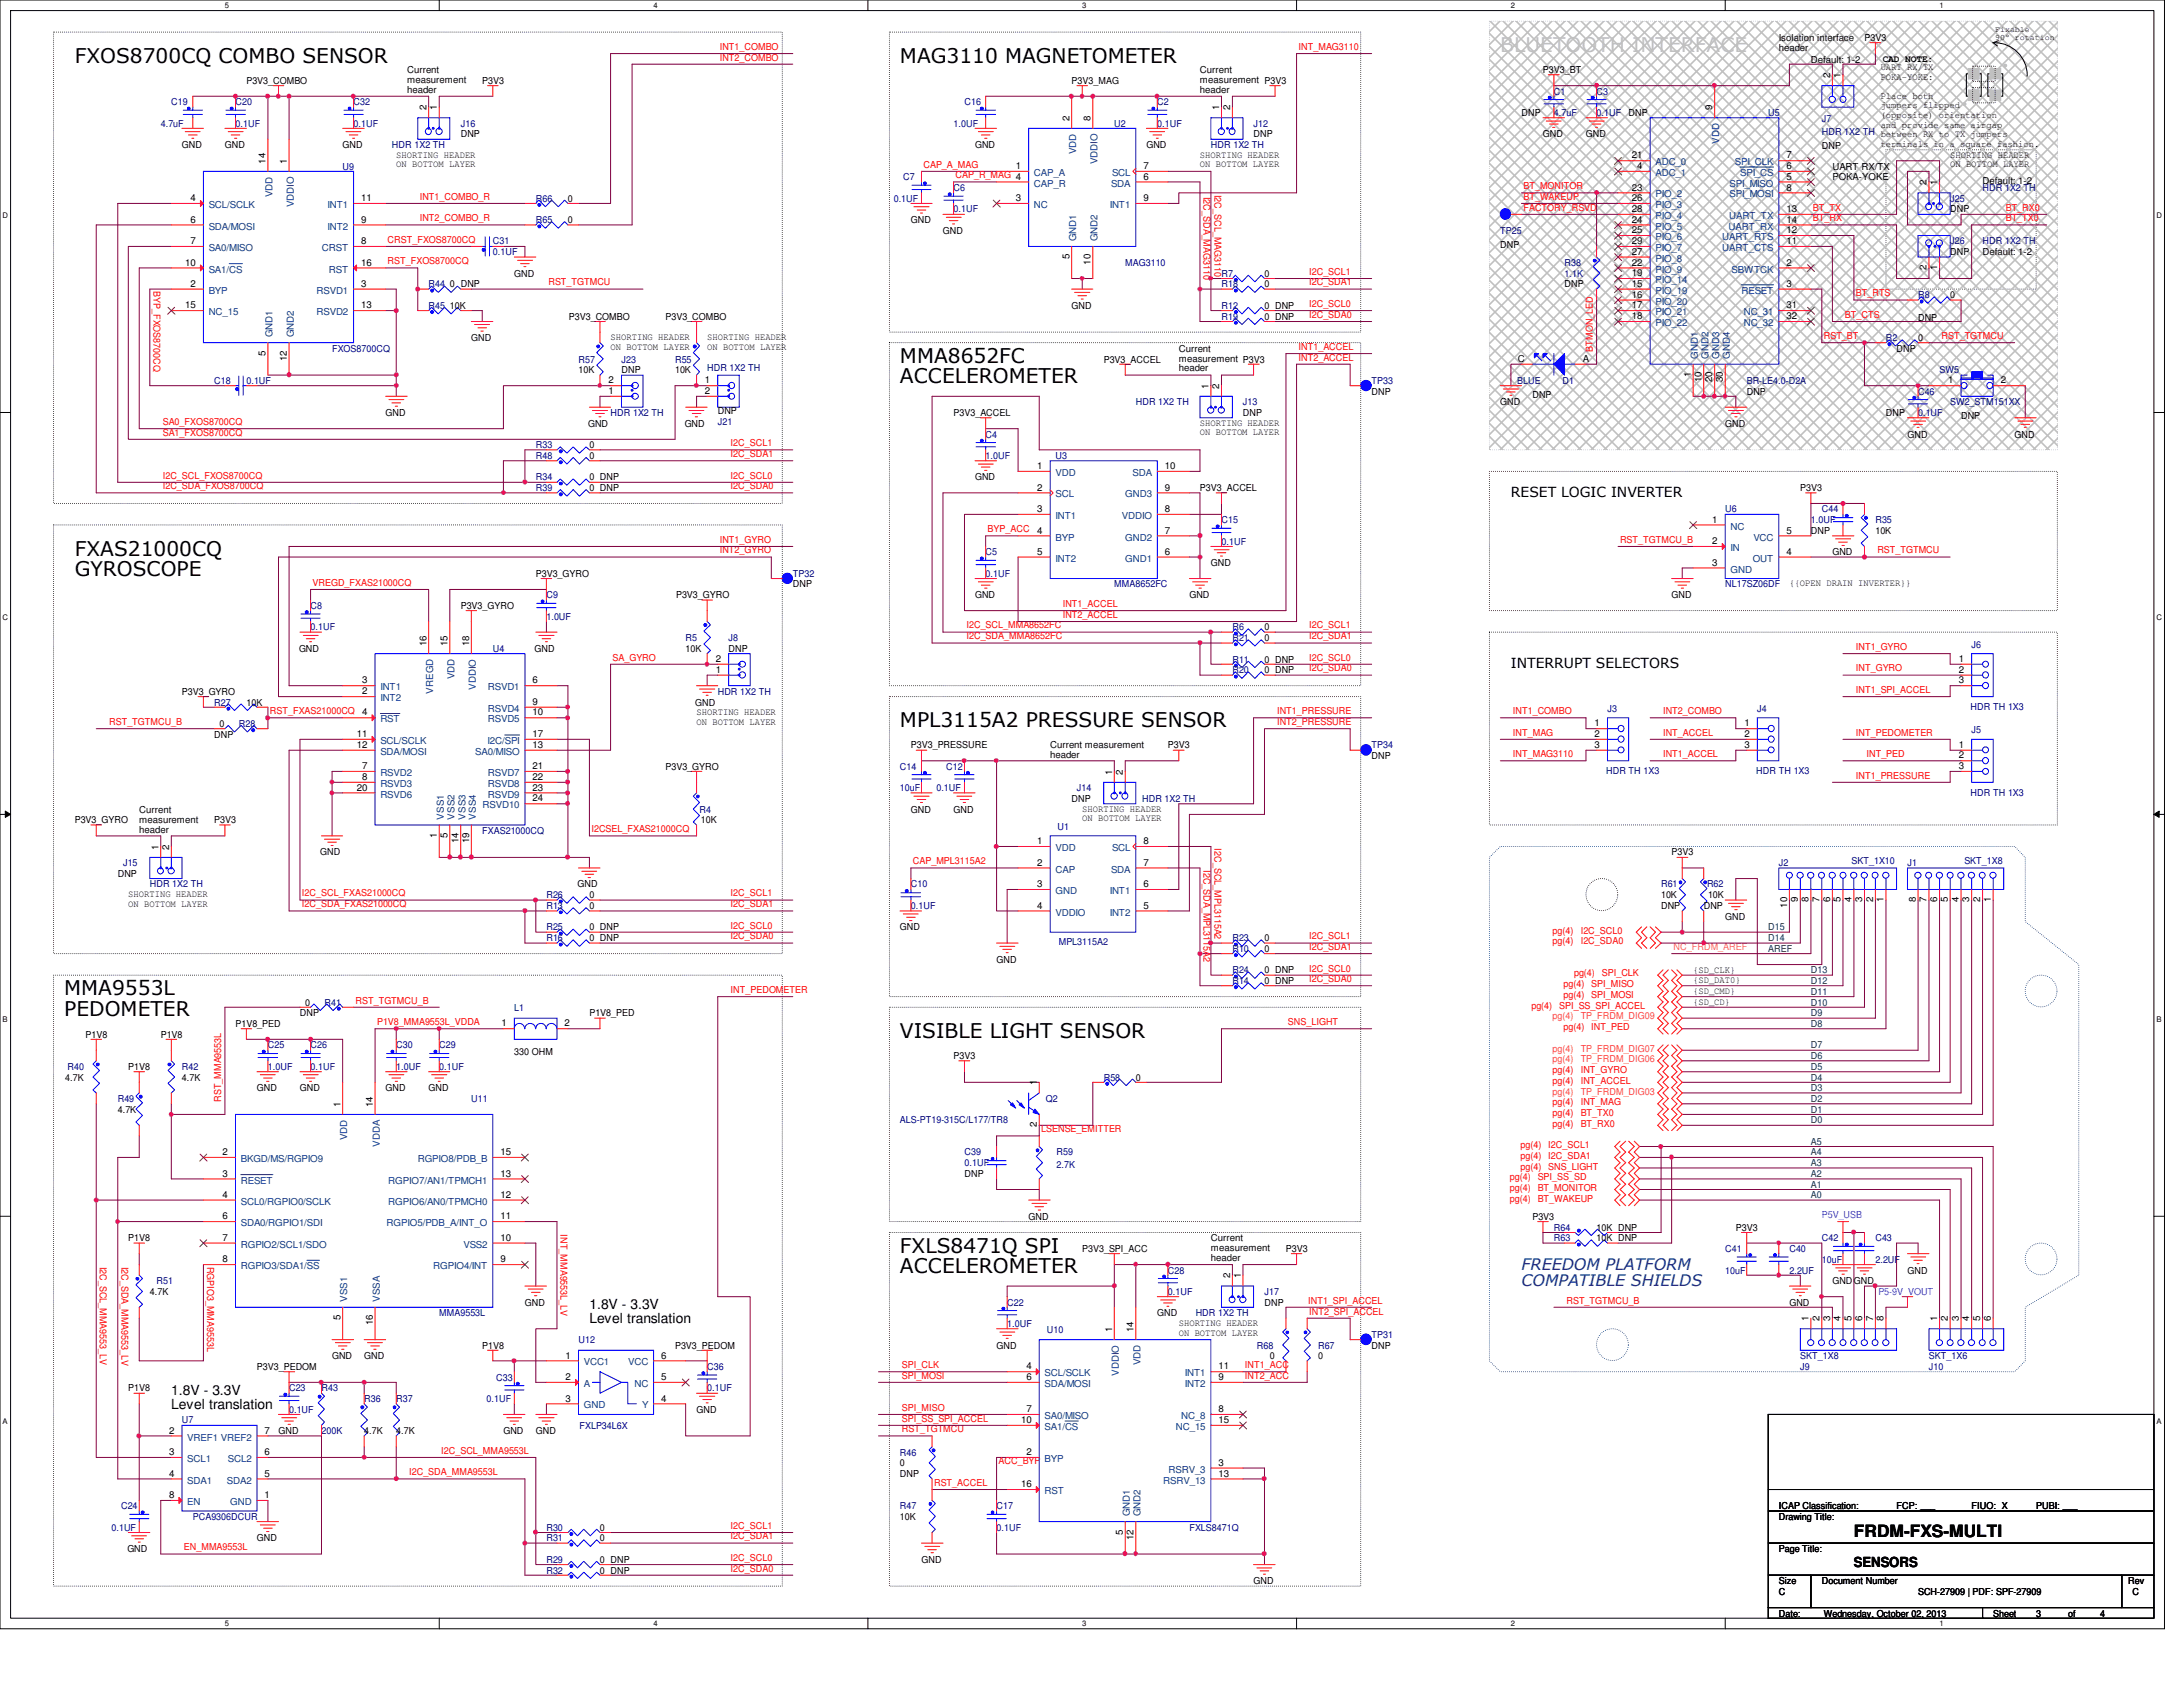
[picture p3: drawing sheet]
<svg xmlns="http://www.w3.org/2000/svg" width="279mm" height="216mm" viewBox="0 0 279 216" stroke-linecap="round" stroke-linejoin="round" font-family="sans-serif">
<defs><g id="words">
<g font-size="2.6">
<text x="9.6" y="8">FXOS8700CQ COMBO SENSOR</text>
<text x="115.2" y="8">MAG3110 MAGNETOMETER</text>
<text x="115.2" y="46.4">MMA8652FC</text>
<text x="115.2" y="49">ACCELEROMETER</text>
<text x="9.6" y="71.2">FXAS21000CQ</text>
<text x="9.6" y="73.7">GYROSCOPE</text>
<text x="115.2" y="93.1">MPL3115A2 PRESSURE SENSOR</text>
<text x="8.2" y="127.4">MMA9553L</text>
<text x="8.2" y="130">PEDOMETER</text>
<text x="115.2" y="132.9">VISIBLE LIGHT SENSOR</text>
<text x="115.2" y="160.3">FXLS8471Q SPI</text>
<text x="115.2" y="162.9">ACCELEROMETER</text>
</g>
<text font-size="2.6" fill="#c0c0c0" x="192" y="6.7">BLUETOOTH INTERFACE</text>
<text font-size="2.2" x="237.3" y="196.8">FRDM-FXS-MULTI</text>
<g font-size="2" fill="#004080">
<text x="194.7" y="162.5">FREEDOM PLATFORM</text>
<text x="194.7" y="164.5">COMPATIBLE SHIELDS</text>
</g>
<g font-size="1.8">
<text x="193.4" y="63.5">RESET LOGIC INVERTER</text>
<text x="193.4" y="85.5">INTERRUPT SELECTORS</text>
<text x="75.4" y="167.6">1.8V - 3.3V</text>
<text x="75.4" y="169.4">Level translation</text>
<text x="21.9" y="178.5">1.8V - 3.3V</text>
<text x="21.9" y="180.3">Level translation</text>
<text x="237.3" y="200.5">SENSORS</text>
</g>
<g font-size="1.2">
<text x="227.7" y="5.2">Isolation interface</text>
<text x="238.6" y="5.2">P3V3</text>
<text x="31.5" y="10.7">P3V3_COMBO</text>
<text x="52.1" y="9.4">Current</text>
<text x="52.1" y="10.6">measurement</text>
<text x="52.1" y="11.9">header</text>
<text x="61.7" y="10.7">P3V3</text>
<text x="137.2" y="10.7">P3V3_MAG</text>
<text x="153.6" y="9.4">Current</text>
<text x="153.6" y="10.6">measurement P3V3</text>
<text x="153.6" y="11.9">header</text>
<text x="197.5" y="9.4">P3V3_BT</text>
<text x="227.7" y="6.5">header</text>
<text x="231.8" y="8">Default: 1-2</text>
<text x="234.2" y="10" transform="rotate(-90 234.2 10)">2</text>
<text x="235.6" y="10" transform="rotate(-90 235.6 10)">1</text>
<text x="240.7" y="9">UART RX/TX</text>
<text x="240.7" y="10.2">POKA-YOKE:</text>
<text x="241" y="7.9">CAD NOTE:</text>
<text x="54.6" y="14.1" transform="rotate(-90 54.6 14.1)">2</text>
<text x="55.9" y="14.1" transform="rotate(-90 55.9 14.1)">1</text>
<text x="59" y="17.6">DNP</text>
<text x="136.9" y="15.5" transform="rotate(-90 136.9 15.5)">2</text>
<text x="139.6" y="15.5" transform="rotate(-90 139.6 15.5)">8</text>
<text x="156" y="14.1" transform="rotate(-90 156 14.1)">1</text>
<text x="157.4" y="14.1" transform="rotate(-90 157.4 14.1)">2</text>
<text x="160.4" y="17.6">DNP</text>
<text x="194.7" y="14.9">DNP</text>
<text x="197.5" y="17.6">GND</text>
<text x="203" y="17.6">GND</text>
<text x="208.4" y="14.9">DNP</text>
<text x="219.2" y="14.1" transform="rotate(-90 219.2 14.1)">9</text>
<text x="240.7" y="12.7">Place both</text>
<text x="240.7" y="13.9">jumpers flipped</text>
<text x="240.7" y="15.1">(opposite) orientation</text>
<text x="240.7" y="16.3">and provide same airgap</text>
<text x="23.3" y="19">GND</text>
<text x="28.8" y="19">GND</text>
<text x="34" y="21" transform="rotate(-90 34 21)">14</text>
<text x="36.7" y="21" transform="rotate(-90 36.7 21)">1</text>
<text x="43.9" y="19">GND</text>
<text x="50.7" y="20.2">SHORTING HEADER</text>
<text x="50.7" y="21.4">ON BOTTOM LAYER</text>
<text x="124.8" y="19">GND</text>
<text x="130" y="21.6">1</text>
<text x="146.3" y="21.6">7</text>
<text x="146.3" y="23">6</text>
<text x="146.7" y="19">GND</text>
<text x="153.6" y="20.2">SHORTING HEADER</text>
<text x="153.6" y="21.4">ON BOTTOM LAYER</text>
<text x="208.9" y="20.3">21</text>
<text x="209.6" y="21.6">4</text>
<text x="228.6" y="21.6">6</text>
<text x="228.6" y="23">5</text>
<text x="228.6" y="20.3">7</text>
<text x="233.2" y="19.1">DNP</text>
<text x="234.5" y="21.7">UART RX/TX</text>
<text x="234.5" y="23">POKA-YOKE</text>
<text x="240.7" y="18.8">terminals in a square fashion.</text>
<text x="246.6" y="23.7" transform="rotate(-90 246.6 23.7)">2</text>
<text x="247.9" y="23.7" transform="rotate(-90 247.9 23.7)">1</text>
<text x="249.6" y="20.2">SHORTING HEADER</text>
<text x="249.6" y="21.4">ON BOTTOM LAYER</text>
<text x="253.7" y="23.5">Default: 1-2</text>
<text x="24.4" y="25.7">4</text>
<text x="24.4" y="28.5">6</text>
<text x="46.2" y="28.5">9</text>
<text x="46.2" y="25.7">11</text>
<text x="72.7" y="25.8">0</text>
<text x="72.7" y="28.6">0</text>
<text x="116.6" y="28.6">GND</text>
<text x="120.7" y="29.9">GND</text>
<text x="130" y="25.7">3</text>
<text x="146.3" y="25.7">9</text>
<text x="208.9" y="24.4">23</text>
<text x="208.9" y="25.7">26</text>
<text x="208.9" y="27.1">28</text>
<text x="208.9" y="28.5">24</text>
<text x="208.9" y="29.8">25</text>
<text x="228.6" y="24.4">8</text>
<text x="228.6" y="29.8">12</text>
<text x="228.6" y="28.5">14</text>
<text x="228.6" y="27.1">13</text>
<text x="249.6" y="27.2">DNP</text>
<text x="23.7" y="34">10</text>
<text x="24.4" y="31.2">7</text>
<text x="46.2" y="31.2">8</text>
<text x="46.2" y="34">16</text>
<text x="65.8" y="35.4">GND</text>
<text x="136.9" y="33.2" transform="rotate(-90 136.9 33.2)">5</text>
<text x="139.6" y="33.9" transform="rotate(-90 139.6 33.9)">10</text>
<text x="161.8" y="35.4">0</text>
<text x="192" y="31.7">DNP</text>
<text x="208.9" y="31.2">29</text>
<text x="208.9" y="32.6">27</text>
<text x="208.9" y="34">22</text>
<text x="208.9" y="35.3">19</text>
<text x="228.6" y="34">2</text>
<text x="228.6" y="31.2">11</text>
<text x="246.6" y="34.5" transform="rotate(-90 246.6 34.5)">2</text>
<text x="247.9" y="34.5" transform="rotate(-90 247.9 34.5)">1</text>
<text x="249.6" y="32.7">DNP</text>
<text x="253.7" y="32.7">Default: 1-2</text>
<text x="23.7" y="39.5">15</text>
<text x="24.4" y="36.7">2</text>
<text x="46.2" y="36.7">3</text>
<text x="46.2" y="39.5">13</text>
<text x="57.6" y="36.8">0 DNP</text>
<text x="57.6" y="39.5">10K</text>
<text x="72.8" y="40.9">P3V3_COMBO</text>
<text x="85.2" y="40.9">P3V3_COMBO</text>
<text x="137.2" y="39.5">GND</text>
<text x="161.8" y="36.8">0</text>
<text x="161.8" y="40.9">0 DNP</text>
<text x="161.8" y="39.5">0 DNP</text>
<text x="200.2" y="36.8">DNP</text>
<text x="208.9" y="36.7">15</text>
<text x="208.9" y="38.1">16</text>
<text x="208.9" y="39.5">17</text>
<text x="208.9" y="40.9">18</text>
<text x="228.6" y="36.7">3</text>
<text x="228.6" y="39.5">31</text>
<text x="228.6" y="40.9">32</text>
<text x="245.5" y="41">DNP</text>
<text x="249.6" y="38.1">0</text>
<text x="34" y="45.5" transform="rotate(-90 34 45.5)">5</text>
<text x="36.7" y="46.2" transform="rotate(-90 36.7 46.2)">12</text>
<text x="60.3" y="43.6">GND</text>
<text x="74" y="47.8">10K</text>
<text x="78.1" y="43.5">SHORTING HEADER</text>
<text x="78.1" y="44.7">ON BOTTOM LAYER</text>
<text x="79.5" y="47.8">DNP</text>
<text x="86.4" y="47.8">10K</text>
<text x="90.5" y="43.5">SHORTING HEADER</text>
<text x="90.5" y="44.7">ON BOTTOM LAYER</text>
<text x="141.3" y="46.4">P3V3_ACCEL</text>
<text x="150.9" y="45">Current</text>
<text x="150.9" y="46.3">measurement P3V3</text>
<text x="150.9" y="47.5">header</text>
<text x="194.3" y="46.3">C</text>
<text x="202.6" y="46.3">A</text>
<text x="242.7" y="45">DNP</text>
<text x="245.5" y="43.6">0</text>
<text x="49.4" y="53.3">GND</text>
<text x="77.9" y="50.4">1</text>
<text x="77.9" y="49.1">2</text>
<text x="90.2" y="49.1">1</text>
<text x="90.2" y="50.4">2</text>
<text x="91.9" y="53">DNP</text>
<text x="122" y="53.3">P3V3_ACCEL</text>
<text x="154.7" y="49.7" transform="rotate(-90 154.7 49.7)">1</text>
<text x="156" y="49.7" transform="rotate(-90 156 49.7)">2</text>
<text x="159.1" y="53.3">DNP</text>
<text x="175.6" y="50.5">DNP</text>
<text x="192" y="51.9">GND</text>
<text x="196.1" y="50.9">DNP</text>
<text x="216.4" y="48.3" transform="rotate(-90 216.4 48.3)">1</text>
<text x="217.8" y="48.9" transform="rotate(-90 217.8 48.9)">10</text>
<text x="219.2" y="48.9" transform="rotate(-90 219.2 48.9)">20</text>
<text x="220.5" y="48.9" transform="rotate(-90 220.5 48.9)">30</text>
<text x="223.6" y="50.5">DNP</text>
<text x="241.4" y="53.3">DNP</text>
<text x="249.3" y="49.1">1</text>
<text x="251" y="53.7">DNP</text>
<text x="256.1" y="49.1">2</text>
<text x="75.3" y="54.6">GND</text>
<text x="75.4" y="57.4">0</text>
<text x="75.4" y="58.7">0</text>
<text x="87.6" y="54.6">GND</text>
<text x="153.6" y="54.5">SHORTING HEADER</text>
<text x="153.6" y="55.7">ON BOTTOM LAYER</text>
<text x="220.8" y="54.6">GND</text>
<text x="244.1" y="56">GND</text>
<text x="257.9" y="56">GND</text>
<text x="75.4" y="62.9">0 DNP</text>
<text x="75.4" y="61.5">0 DNP</text>
<text x="124.8" y="61.5">GND</text>
<text x="132.8" y="60">1</text>
<text x="132.8" y="62.8">2</text>
<text x="132.8" y="65.5">3</text>
<text x="149.1" y="62.8">9</text>
<text x="149.1" y="65.5">8</text>
<text x="149.1" y="60">10</text>
<text x="153.6" y="62.9">P3V3_ACCEL</text>
<text x="230.4" y="62.9">P3V3</text>
<text x="132.8" y="68.3">4</text>
<text x="132.8" y="71">5</text>
<text x="149.1" y="71">6</text>
<text x="149.1" y="68.3">7</text>
<text x="219.2" y="66.9">1</text>
<text x="219.2" y="69.6">2</text>
<text x="228.6" y="71">4</text>
<text x="228.6" y="68.3">5</text>
<text x="231.8" y="68.3">DNP</text>
<text x="234.5" y="71.1">GND</text>
<text x="240" y="68.3">10K</text>
<text x="59" y="77.9">P3V3_GYRO</text>
<text x="68.6" y="73.8">P3V3_GYRO</text>
<text x="86.5" y="76.6">P3V3_GYRO</text>
<text x="101.5" y="75.2">DNP</text>
<text x="124.8" y="76.6">GND</text>
<text x="152.2" y="76.6">GND</text>
<text x="155" y="72.4">GND</text>
<text x="214" y="76.6">GND</text>
<text x="219.2" y="72.4">3</text>
<text x="229" y="75.1">{{OPEN DRAIN INVERTER}}</text>
<text x="38.3" y="83.4">GND</text>
<text x="54.6" y="82.7" transform="rotate(-90 54.6 82.7)">16</text>
<text x="57.3" y="82.7" transform="rotate(-90 57.3 82.7)">15</text>
<text x="60" y="82.7" transform="rotate(-90 60 82.7)">18</text>
<text x="68.4" y="83.4">GND</text>
<text x="87.8" y="83.4">10K</text>
<text x="93.3" y="83.4">DNP</text>
<text x="161.8" y="82">0</text>
<text x="161.8" y="80.7">0</text>
<text x="23.3" y="88.9">P3V3_GYRO</text>
<text x="46.4" y="87.5">3</text>
<text x="46.4" y="88.9">2</text>
<text x="68.2" y="87.5">6</text>
<text x="91.6" y="86.1">1</text>
<text x="91.6" y="84.7">2</text>
<text x="161.8" y="84.8">0 DNP</text>
<text x="161.8" y="86.1">0 DNP</text>
<text x="250.7" y="84.7">1</text>
<text x="250.7" y="86.1">2</text>
<text x="250.7" y="87.5">3</text>
<text x="27.4" y="94.4">DNP</text>
<text x="28.1" y="93">0</text>
<text x="31.5" y="90.3">10K</text>
<text x="45.7" y="94.3">11</text>
<text x="45.7" y="95.7">12</text>
<text x="46.4" y="91.6">4</text>
<text x="68.2" y="94.3">17</text>
<text x="68.2" y="90.2">9</text>
<text x="68.2" y="91.6">10</text>
<text x="68.2" y="95.7">13</text>
<text x="89" y="90.3">GND</text>
<text x="89.2" y="91.5">SHORTING HEADER</text>
<text x="89.2" y="92.8">ON BOTTOM LAYER</text>
<text x="116.6" y="95.8">P3V3_PRESSURE</text>
<text x="134.4" y="95.8">Current measurement</text>
<text x="149.5" y="95.8">P3V3</text>
<text x="204.1" y="93">1</text>
<text x="204.1" y="94.3">2</text>
<text x="204.1" y="95.7">3</text>
<text x="223.3" y="93">1</text>
<text x="223.3" y="94.3">2</text>
<text x="223.3" y="95.7">3</text>
<text x="250.7" y="95.7">1</text>
<text x="45.7" y="101.2">20</text>
<text x="46.4" y="98.4">7</text>
<text x="46.4" y="99.8">8</text>
<text x="68.2" y="99.8">22</text>
<text x="68.2" y="101.2">23</text>
<text x="68.2" y="98.4">21</text>
<text x="85.2" y="98.5">P3V3_GYRO</text>
<text x="134.4" y="97">header</text>
<text x="142.3" y="99.1" transform="rotate(-90 142.3 99.1)">1</text>
<text x="143.7" y="99.1" transform="rotate(-90 143.7 99.1)">2</text>
<text x="175.6" y="97.2">DNP</text>
<text x="250.7" y="97.1">2</text>
<text x="250.7" y="98.4">3</text>
<text x="9.6" y="105.4">P3V3_GYRO</text>
<text x="17.8" y="104">Current</text>
<text x="17.8" y="105.3">measurement</text>
<text x="17.8" y="106.6">header</text>
<text x="27.4" y="105.4">P3V3</text>
<text x="55.9" y="107.2" transform="rotate(-90 55.9 107.2)">1</text>
<text x="57.3" y="107.2" transform="rotate(-90 57.3 107.2)">5</text>
<text x="58.7" y="107.9" transform="rotate(-90 58.7 107.9)">14</text>
<text x="60" y="107.9" transform="rotate(-90 60 107.9)">19</text>
<text x="68.2" y="102.6">24</text>
<text x="89.7" y="105.4">10K</text>
<text x="116.6" y="104">GND</text>
<text x="122" y="104">GND</text>
<text x="137.2" y="102.6">DNP</text>
<text x="138.5" y="103.9">SHORTING HEADER</text>
<text x="138.5" y="105.1">ON BOTTOM LAYER</text>
<text x="15.1" y="112.2">DNP</text>
<text x="20.3" y="108.8" transform="rotate(-90 20.3 108.8)">1</text>
<text x="21.6" y="108.8" transform="rotate(-90 21.6 108.8)">2</text>
<text x="41" y="109.5">GND</text>
<text x="73.9" y="113.6">GND</text>
<text x="132.8" y="108">1</text>
<text x="132.8" y="113.5">3</text>
<text x="132.8" y="110.8">2</text>
<text x="146.3" y="113.5">6</text>
<text x="146.3" y="108">8</text>
<text x="146.3" y="110.8">7</text>
<text x="214" y="109.5">P3V3</text>
<text x="16.4" y="114.9">SHORTING HEADER</text>
<text x="16.4" y="116.1">ON BOTTOM LAYER</text>
<text x="75.4" y="119.1">0 DNP</text>
<text x="75.4" y="115">0</text>
<text x="75.4" y="116.3">0</text>
<text x="115.2" y="119.1">GND</text>
<text x="132.8" y="116.3">4</text>
<text x="146.3" y="116.3">5</text>
<text x="212.6" y="115">10K</text>
<text x="212.6" y="116.3">DNP</text>
<text x="218.1" y="116.3">DNP</text>
<text x="218.6" y="115">10K</text>
<text x="220.8" y="117.7">GND</text>
<text x="228.7" y="116.2" transform="rotate(-90 228.7 116.2)">10</text>
<text x="230.1" y="115.5" transform="rotate(-90 230.1 115.5)">9</text>
<text x="231.5" y="115.5" transform="rotate(-90 231.5 115.5)">8</text>
<text x="232.9" y="115.5" transform="rotate(-90 232.9 115.5)">7</text>
<text x="234.2" y="115.5" transform="rotate(-90 234.2 115.5)">6</text>
<text x="235.6" y="115.5" transform="rotate(-90 235.6 115.5)">5</text>
<text x="237" y="115.5" transform="rotate(-90 237 115.5)">4</text>
<text x="238.3" y="115.5" transform="rotate(-90 238.3 115.5)">3</text>
<text x="239.7" y="115.5" transform="rotate(-90 239.7 115.5)">2</text>
<text x="241.1" y="115.5" transform="rotate(-90 241.1 115.5)">1</text>
<text x="245.2" y="115.5" transform="rotate(-90 245.2 115.5)">8</text>
<text x="246.6" y="115.5" transform="rotate(-90 246.6 115.5)">7</text>
<text x="247.9" y="115.5" transform="rotate(-90 247.9 115.5)">6</text>
<text x="249.3" y="115.5" transform="rotate(-90 249.3 115.5)">5</text>
<text x="250.7" y="115.5" transform="rotate(-90 250.7 115.5)">4</text>
<text x="252.1" y="115.5" transform="rotate(-90 252.1 115.5)">3</text>
<text x="253.4" y="115.5" transform="rotate(-90 253.4 115.5)">2</text>
<text x="254.8" y="115.5" transform="rotate(-90 254.8 115.5)">1</text>
<text x="75.4" y="120.4">0 DNP</text>
<text x="127.6" y="123.2">GND</text>
<text x="161.8" y="120.4">0</text>
<text x="161.8" y="124.6">0 DNP</text>
<text x="161.8" y="121.8">0</text>
<text x="161.8" y="125.9">0 DNP</text>
<text x="216.7" y="124.5">{SD_CLK}</text>
<text x="216.7" y="125.8">{SD_DAT0}</text>
<text x="30.1" y="131.4">P1V8_PED</text>
<text x="38.4" y="130">DNP</text>
<text x="39.1" y="128.7">0</text>
<text x="64.2" y="131.4">1</text>
<text x="72.3" y="131.4">2</text>
<text x="75.4" y="130">P1V8_PED</text>
<text x="216.7" y="127.2">{SD_CMD}</text>
<text x="216.7" y="128.6">{SD_CD}</text>
<text x="11" y="132.8">P1V8</text>
<text x="16.4" y="136.9">P1V8</text>
<text x="20.6" y="132.8">P1V8</text>
<text x="65.8" y="135">330 OHM</text>
<text x="122" y="135.6">P3V3</text>
<text x="8.3" y="138.3">4.7K</text>
<text x="15.1" y="142.4">4.7K</text>
<text x="23.3" y="138.3">4.7K</text>
<text x="32.9" y="139.7">GND</text>
<text x="38.4" y="139.7">GND</text>
<text x="43.6" y="141.6" transform="rotate(-90 43.6 141.6)">1</text>
<text x="47.7" y="141.6" transform="rotate(-90 47.7 141.6)">14</text>
<text x="49.4" y="139.7">GND</text>
<text x="54.9" y="139.7">GND</text>
<text x="132.7" y="138.9" transform="rotate(-90 132.7 138.9)">1</text>
<text x="145.4" y="138.3">0</text>
<text x="28.5" y="147.8">2</text>
<text x="64.1" y="147.8">15</text>
<text x="132.7" y="144.3" transform="rotate(-90 132.7 144.3)">2</text>
<text x="28.5" y="150.6">3</text>
<text x="28.5" y="153.3">4</text>
<text x="64.1" y="153.3">12</text>
<text x="64.1" y="150.6">13</text>
<text x="123.4" y="150.6">DNP</text>
<text x="16.4" y="158.9">P1V8</text>
<text x="28.5" y="161.5">8</text>
<text x="28.5" y="156">6</text>
<text x="28.5" y="158.8">7</text>
<text x="64.1" y="158.8">10</text>
<text x="64.1" y="161.5">9</text>
<text x="64.1" y="156">11</text>
<text x="131.7" y="156.1">GND</text>
<text x="138.5" y="160.2">P3V3_SPI_ACC</text>
<text x="155" y="158.9">Current</text>
<text x="155" y="160.1">measurement</text>
<text x="155" y="161.4">header</text>
<text x="164.6" y="160.2">P3V3</text>
<text x="196.1" y="156.1">P3V3</text>
<text x="204.3" y="158.9">10K DNP</text>
<text x="204.3" y="157.5">10K DNP</text>
<text x="222.2" y="157.5">P3V3</text>
<text x="19.2" y="165.7">4.7K</text>
<text x="67.2" y="167.1">GND</text>
<text x="157.4" y="163.6" transform="rotate(-90 157.4 163.6)">2</text>
<text x="158.8" y="163.6" transform="rotate(-90 158.8 163.6)">1</text>
<text x="161.8" y="167.1">DNP</text>
<text x="229" y="167.1">GND</text>
<text x="234.5" y="164.3">GNDGND</text>
<text x="244.1" y="163">GND</text>
<text x="42.5" y="173.9">GND</text>
<text x="43.6" y="169" transform="rotate(-90 43.6 169)">5</text>
<text x="46.6" y="173.9">GND</text>
<text x="47.7" y="169.6" transform="rotate(-90 47.7 169.6)">16</text>
<text x="61.7" y="172.6">P1V8</text>
<text x="72.4" y="173.9">1</text>
<text x="84.6" y="173.9">6</text>
<text x="86.4" y="172.6">P3V3_PEDOM</text>
<text x="127.6" y="172.6">GND</text>
<text x="142.3" y="170.5" transform="rotate(-90 142.3 170.5)">1</text>
<text x="145.1" y="170.5" transform="rotate(-90 145.1 170.5)">14</text>
<text x="148.1" y="168.4">GND</text>
<text x="150.9" y="169.7">SHORTING HEADER</text>
<text x="150.9" y="170.9">ON BOTTOM LAYER</text>
<text x="162.5" y="173.9">0</text>
<text x="168.7" y="173.9">0</text>
<text x="175.6" y="172.6">DNP</text>
<text x="231.5" y="169.1" transform="rotate(-90 231.5 169.1)">1</text>
<text x="232.9" y="169.1" transform="rotate(-90 232.9 169.1)">2</text>
<text x="234.2" y="169.1" transform="rotate(-90 234.2 169.1)">3</text>
<text x="235.6" y="169.1" transform="rotate(-90 235.6 169.1)">4</text>
<text x="237" y="169.1" transform="rotate(-90 237 169.1)">5</text>
<text x="238.3" y="169.1" transform="rotate(-90 238.3 169.1)">6</text>
<text x="239.7" y="169.1" transform="rotate(-90 239.7 169.1)">7</text>
<text x="241.1" y="169.1" transform="rotate(-90 241.1 169.1)">8</text>
<text x="247.9" y="169.1" transform="rotate(-90 247.9 169.1)">1</text>
<text x="249.3" y="169.1" transform="rotate(-90 249.3 169.1)">2</text>
<text x="250.7" y="169.1" transform="rotate(-90 250.7 169.1)">3</text>
<text x="252.1" y="169.1" transform="rotate(-90 252.1 169.1)">4</text>
<text x="253.4" y="169.1" transform="rotate(-90 253.4 169.1)">5</text>
<text x="254.8" y="169.1" transform="rotate(-90 254.8 169.1)">6</text>
<text x="16.4" y="178.1">P1V8</text>
<text x="32.9" y="175.3">P3V3_PEDOM</text>
<text x="72.4" y="176.6">2</text>
<text x="72.4" y="179.4">3</text>
<text x="84.6" y="179.4">4</text>
<text x="84.6" y="176.6">5</text>
<text x="131.4" y="175.3">4</text>
<text x="131.4" y="176.6">6</text>
<text x="156" y="176.6">9</text>
<text x="156" y="175.3">11</text>
<text x="21.6" y="183.5">2</text>
<text x="33.9" y="183.5">7</text>
<text x="35.6" y="183.6">GND</text>
<text x="46.6" y="183.6">4.7K</text>
<text x="50.7" y="183.6">4.7K</text>
<text x="64.4" y="183.6">GND</text>
<text x="68.6" y="183.6">GND</text>
<text x="89.2" y="180.8">GND</text>
<text x="130.7" y="182.1">10</text>
<text x="131.4" y="180.7">7</text>
<text x="156" y="180.7">8</text>
<text x="156" y="182.1">15</text>
<text x="21.6" y="189">4</text>
<text x="21.6" y="186.2">3</text>
<text x="21.6" y="191.7">8</text>
<text x="33.9" y="189">5</text>
<text x="33.9" y="186.2">6</text>
<text x="33.9" y="191.7">1</text>
<text x="115.2" y="187.7">0</text>
<text x="115.2" y="189">DNP</text>
<text x="130.7" y="190.3">16</text>
<text x="131.4" y="186.2">2</text>
<text x="156" y="187.6">3</text>
<text x="156" y="189">13</text>
<text x="32.9" y="197.3">GND</text>
<text x="76.8" y="195.9">0</text>
<text x="76.8" y="197.3">0</text>
<text x="115.2" y="194.5">10K</text>
<text x="143.7" y="196.4" transform="rotate(-90 143.7 196.4)">5</text>
<text x="145.1" y="197.1" transform="rotate(-90 145.1 197.1)">12</text>
<text x="227.7" y="194.5">Drawing Title:</text>
<text x="227.7" y="193.2">ICAP Classification:</text>
<text x="242.7" y="193.2">FCP: ___</text>
<text x="252.3" y="193.2">FIUO: X</text>
<text x="260.6" y="193.2">PUBI: ___</text>
<text x="16.3" y="198.6">GND</text>
<text x="76.8" y="201.4">0 DNP</text>
<text x="76.8" y="200">0 DNP</text>
<text x="117.9" y="200">GND</text>
<text x="160.4" y="202.7">GND</text>
<text x="227.7" y="202.7">Size</text>
<text x="227.7" y="198.6">Page Title:</text>
<text x="233.2" y="202.7">Document Number</text>
<text x="272.4" y="202.7">Rev</text>
<text x="227.7" y="206.9">Date:</text>
<text x="227.7" y="204.1">C</text>
<text x="233.4" y="206.9">Wednesday, October 02, 2013</text>
<text x="245.5" y="204.1">SCH-27909 | PDF: SPF-27909</text>
<text x="255.1" y="206.9">Sheet</text>
<text x="260.6" y="206.9">3</text>
<text x="264.7" y="206.9">of</text>
<text x="268.8" y="206.9">4</text>
<text x="272.9" y="204.1">C</text>
</g>
<g font-size="1.2" fill="#f00">
<text x="92.1" y="7.7">INT2_COMBO</text>
<text x="92.1" y="6.4">INT1_COMBO</text>
<text x="166.2" y="6.4">INT_MAG3110</text>
<text x="118.2" y="21.5">CAP_A_MAG</text>
<text x="122.3" y="22.8">CAP_R_MAG 4</text>
<text x="53.7" y="25.6">INT1_COMBO_R</text>
<text x="53.7" y="28.3">INT2_COMBO_R</text>
<text x="154.1" y="25.2" transform="rotate(90 154.1 25.2)">I2C_SDA_MAG3110</text>
<text x="155.4" y="24.9" transform="rotate(90 155.4 24.9)">I2C_SCL_MAG3110</text>
<text x="195" y="24.2">BT_MONITOR</text>
<text x="195" y="25.6">BT_WAKEUP</text>
<text x="195" y="27">FACTORY_RSVD</text>
<text x="232" y="27">BT_TX</text>
<text x="232" y="28.3">BT_RX</text>
<text x="256.7" y="27">BT_RX0</text>
<text x="256.7" y="28.3">BT_TX0</text>
<text x="49.6" y="33.8">RST_FXOS8700CQ</text>
<text x="49.6" y="31.1">CRST_FXOS8700CQ</text>
<text x="167.6" y="35.2">I2C_SCL1</text>
<text x="19.6" y="37.3" transform="rotate(90 19.6 37.3)">BYP_FXOS8700CQ</text>
<text x="70.2" y="36.5">RST_TGTMCU</text>
<text x="167.6" y="36.5">I2C_SDA1</text>
<text x="167.6" y="39.3">I2C_SCL0</text>
<text x="167.6" y="40.7">I2C_SDA0</text>
<text x="236.1" y="40.7">BT_CTS</text>
<text x="237.5" y="37.9">BT_RTS</text>
<text x="166.2" y="46.1">INT2_ACCEL</text>
<text x="166.2" y="44.8">INT1_ACCEL</text>
<text x="203.9" y="45" transform="rotate(-90 203.9 45)">BTMON_LED</text>
<text x="233.4" y="43.4">RST_BT</text>
<text x="248.5" y="43.4">RST_TGTMCU</text>
<text x="20.8" y="54.4">SA0_FXOS8700CQ</text>
<text x="20.8" y="55.8">SA1_FXOS8700CQ</text>
<text x="93.5" y="57.1">I2C_SCL1</text>
<text x="93.5" y="58.5">I2C_SDA1</text>
<text x="20.8" y="62.6">I2C_SDA_FXOS8700CQ</text>
<text x="20.8" y="61.3">I2C_SCL_FXOS8700CQ</text>
<text x="93.5" y="61.3">I2C_SCL0</text>
<text x="93.5" y="62.6">I2C_SDA0</text>
<text x="92.1" y="70.8">INT2_GYRO</text>
<text x="92.1" y="69.5">INT1_GYRO</text>
<text x="126.4" y="68.1">BYP_ACC</text>
<text x="207.3" y="69.5">RST_TGTMCU_B</text>
<text x="240.3" y="70.8">RST_TGTMCU</text>
<text x="40" y="75">VREGD_FXAS21000CQ</text>
<text x="136" y="77.7">INT1_ACCEL</text>
<text x="123.7" y="80.4">I2C_SCL_MMA8652FC</text>
<text x="123.7" y="81.8">I2C_SDA_MMA8652FC</text>
<text x="136" y="79.1">INT2_ACCEL</text>
<text x="167.6" y="80.4">I2C_SCL1</text>
<text x="167.6" y="81.8">I2C_SDA1</text>
<text x="237.5" y="83.2">INT1_GYRO</text>
<text x="78.4" y="84.5">SA_GYRO</text>
<text x="167.6" y="84.5">I2C_SCL0</text>
<text x="167.6" y="85.9">I2C_SDA0</text>
<text x="237.5" y="85.9">INT_GYRO</text>
<text x="237.5" y="88.7">INT1_SPI_ACCEL</text>
<text x="14" y="92.8">RST_TGTMCU_B</text>
<text x="34.5" y="91.4">RST_FXAS21000CQ</text>
<text x="163.4" y="92.8">INT2_PRESSURE</text>
<text x="163.4" y="91.4">INT1_PRESSURE</text>
<text x="193.6" y="94.1">INT_MAG</text>
<text x="193.6" y="91.4">INT1_COMBO</text>
<text x="212.9" y="91.4">INT2_COMBO</text>
<text x="212.9" y="94.1">INT_ACCEL</text>
<text x="237.5" y="94.1">INT_PEDOMETER</text>
<text x="193.6" y="96.9">INT_MAG3110</text>
<text x="212.9" y="96.9">INT1_ACCEL</text>
<text x="237.5" y="99.7">INT1_PRESSURE</text>
<text x="238.9" y="96.9">INT_PED</text>
<text x="75.7" y="106.5">I2CSEL_FXAS21000CQ</text>
<text x="116.8" y="110.6">CAP_MPL3115A2</text>
<text x="154.1" y="111.3" transform="rotate(90 154.1 111.3)">I2C_SDA_MPL3115A2</text>
<text x="155.4" y="108.6" transform="rotate(90 155.4 108.6)">I2C_SCL_MPL3115A2</text>
<text x="38.7" y="116.1">I2C_SDA_FXAS21000CQ</text>
<text x="38.7" y="114.7">I2C_SCL_FXAS21000CQ</text>
<text x="93.5" y="114.7">I2C_SCL1</text>
<text x="93.5" y="116.1">I2C_SDA1</text>
<text x="93.5" y="118.8">I2C_SCL0</text>
<text x="198.7" y="119.5">pg(4)</text>
<text x="202.3" y="119.5">I2C_SCL0</text>
<text x="93.5" y="120.2">I2C_SDA0</text>
<text x="167.6" y="120.2">I2C_SCL1</text>
<text x="167.6" y="124.3">I2C_SCL0</text>
<text x="167.6" y="125.7">I2C_SDA0</text>
<text x="167.6" y="121.6">I2C_SDA1</text>
<text x="198.7" y="120.9">pg(4)</text>
<text x="201.5" y="125">pg(4)</text>
<text x="202.3" y="120.9">I2C_SDA0</text>
<text x="205" y="125">SPI_CLK</text>
<text x="45.5" y="128.4">RST_TGTMCU_B</text>
<text x="48.3" y="131.2">P1V8_MMA9553L_VDDA</text>
<text x="93.5" y="127.1">INT_PEDOMETER</text>
<text x="164.8" y="131.2">SNS_LIGHT</text>
<text x="196" y="129.1">pg(4)</text>
<text x="199.6" y="129.1">SPI_SS_SPI_ACCEL</text>
<text x="200.1" y="126.4">pg(4)</text>
<text x="200.1" y="127.7">pg(4)</text>
<text x="200.1" y="131.8">pg(4)</text>
<text x="203.7" y="126.4">SPI_MISO</text>
<text x="203.7" y="127.7">SPI_MOSI</text>
<text x="203.7" y="131.8">INT_PED</text>
<text x="198.7" y="137.3">pg(4)</text>
<text x="202.3" y="137.3">INT_GYRO</text>
<text x="28.3" y="141" transform="rotate(-90 28.3 141)">RST_MMA9553L</text>
<text x="198.7" y="138.7">pg(4)</text>
<text x="198.7" y="141.4">pg(4)</text>
<text x="198.7" y="142.8">pg(4)</text>
<text x="202.3" y="138.7">INT_ACCEL</text>
<text x="202.3" y="141.4">INT_MAG</text>
<text x="202.3" y="142.8">BT_TX0</text>
<text x="133.3" y="144.9">LSENSE_EMITTER</text>
<text x="194.6" y="146.9">pg(4)</text>
<text x="194.6" y="148.3">pg(4)</text>
<text x="194.6" y="149.7">pg(4)</text>
<text x="198.2" y="146.9">I2C_SCL1</text>
<text x="198.2" y="148.3">I2C_SDA1</text>
<text x="198.2" y="149.7">SNS_LIGHT</text>
<text x="198.7" y="144.2">pg(4)</text>
<text x="202.3" y="144.2">BT_RX0</text>
<text x="193.3" y="152.4">pg(4)</text>
<text x="193.3" y="153.8">pg(4)</text>
<text x="193.3" y="151">pg(4)</text>
<text x="196.8" y="152.4">BT_MONITOR</text>
<text x="196.8" y="153.8">BT_WAKEUP</text>
<text x="196.8" y="151">SPI_SS_SD</text>
<text x="71.8" y="158" transform="rotate(90 71.8 158)">INT_MMA9553L_LV</text>
<text x="12.8" y="162.1" transform="rotate(90 12.8 162.1)">I2C_SCL_MMA9553_LV</text>
<text x="15.5" y="162.1" transform="rotate(90 15.5 162.1)">I2C_SDA_MMA9553_LV</text>
<text x="26.5" y="162.1" transform="rotate(90 26.5 162.1)">RGPIO3_MMA9553L</text>
<text x="167.4" y="166.8">INT1_SPI_ACCEL</text>
<text x="200.5" y="166.8">RST_TGTMCU_B</text>
<text x="167.6" y="168.2">INT2_SPI_ACCEL</text>
<text x="115.4" y="175.1">SPI_CLK</text>
<text x="115.4" y="176.4">SPI_MOSI</text>
<text x="159.3" y="175.1">INT1_ACC</text>
<text x="159.3" y="176.4">INT2_ACC</text>
<text x="115.4" y="183.3">RST_TGTMCU</text>
<text x="115.4" y="180.6">SPI_MISO</text>
<text x="115.4" y="181.9">SPI_SS_SPI_ACCEL</text>
<text x="52.4" y="188.8">I2C_SDA_MMA9553L</text>
<text x="56.5" y="186.1">I2C_SCL_MMA9553L</text>
<text x="119.5" y="190.2">RST_ACCEL</text>
<text x="127.8" y="187.4">ACC_BYP</text>
<text x="93.5" y="195.7">I2C_SCL1</text>
<text x="93.5" y="197">I2C_SDA1</text>
<text x="23.5" y="198.4">EN_MMA9553L</text>
<text x="93.5" y="199.8">I2C_SCL0</text>
<text x="93.5" y="201.1">I2C_SDA0</text>
</g>
<g font-size="1.2" fill="#000080">
<text x="20.6" y="16.2">4.7uF</text>
<text x="21.9" y="13.5">C19</text>
<text x="30.1" y="13.5">C20</text>
<text x="30.1" y="16.2">0.1UF</text>
<text x="45.3" y="13.5">C32</text>
<text x="45.3" y="16.2">0.1UF</text>
<text x="59" y="16.2">J16</text>
<text x="122" y="16.2">1.0UF</text>
<text x="123.4" y="13.5">C16</text>
<text x="142.6" y="16.2">U2</text>
<text x="148.1" y="13.5">C2</text>
<text x="148.1" y="16.2">0.1UF</text>
<text x="160.4" y="16.2">J12</text>
<text x="198.9" y="12.1">C1</text>
<text x="198.9" y="14.9">4.7uF</text>
<text x="204.3" y="12.1">C3</text>
<text x="204.3" y="14.9">0.1UF</text>
<text x="226.3" y="14.9">U5</text>
<text x="233.2" y="15.7">J7</text>
<text x="233.2" y="17.3">HDR 1X2 TH between RX to TX jumpers</text>
<text x="43.9" y="21.7">U9</text>
<text x="50.2" y="19">HDR 1X2 TH</text>
<text x="115.6" y="23.1">C7</text>
<text x="155" y="19">HDR 1X2 TH</text>
<text x="68.6" y="25.8">R66</text>
<text x="68.6" y="28.6">R65</text>
<text x="114.4" y="25.8">0.1UF</text>
<text x="122" y="24.4">C6</text>
<text x="122" y="27.2">0.1UF</text>
<text x="192" y="29.9">TP25</text>
<text x="249.6" y="25.8">J25</text>
<text x="253.7" y="24.4">HDR 1X2 TH</text>
<text x="63.1" y="31.3">C31</text>
<text x="63.1" y="32.7">0.1UF</text>
<text x="144" y="34">MAG3110</text>
<text x="156.3" y="35.4">R7</text>
<text x="200.2" y="34">R38</text>
<text x="200.2" y="35.4">1.1K</text>
<text x="249.6" y="31.3">J26</text>
<text x="253.7" y="31.3">HDR 1X2 TH</text>
<text x="54.9" y="36.8">R44</text>
<text x="54.9" y="39.5">R45</text>
<text x="156.3" y="36.8">R18</text>
<text x="156.3" y="40.9">R19</text>
<text x="156.3" y="39.5">R12</text>
<text x="245.5" y="38.1">R8</text>
<text x="42.5" y="45">FXOS8700CQ</text>
<text x="74" y="46.4">R57</text>
<text x="79.5" y="46.4">J23</text>
<text x="86.4" y="46.4">R55</text>
<text x="90.5" y="47.5">HDR 1X2 TH</text>
<text x="241.4" y="43.6">R2</text>
<text x="248.2" y="47.8">SW5</text>
<text x="27.4" y="49.1">C18</text>
<text x="31.5" y="49.1">0.1UF</text>
<text x="78.1" y="53.3">HDR 1X2 TH</text>
<text x="145.4" y="51.9">HDR 1X2 TH</text>
<text x="159.1" y="51.9">J13</text>
<text x="175.6" y="49.1">TP33</text>
<text x="194.2" y="49.1">BLUE</text>
<text x="200" y="49.1">D1</text>
<text x="223.6" y="49.1">BR-LE4.0-D2A</text>
<text x="245.5" y="50.5">C46</text>
<text x="245.5" y="53.3">0.1UF</text>
<text x="249.6" y="51.9">SW2_STM151XX</text>
<text x="68.6" y="57.4">R33</text>
<text x="68.6" y="58.7">R48</text>
<text x="91.9" y="54.4">J21</text>
<text x="126.2" y="56">C4</text>
<text x="126.2" y="58.7">1.0UF</text>
<text x="135.1" y="58.7">U3</text>
<text x="68.6" y="62.9">R39</text>
<text x="68.6" y="61.5">R34</text>
<text x="220.8" y="65.6">U6</text>
<text x="233.2" y="65.6">C44</text>
<text x="126.2" y="71.1">C5</text>
<text x="156.3" y="67">C15</text>
<text x="156.3" y="69.7">0.1UF</text>
<text x="231.8" y="67">1.0UF</text>
<text x="240" y="67">R35</text>
<text x="39.8" y="77.9">C8</text>
<text x="69.9" y="76.6">C9</text>
<text x="101.5" y="73.8">TP32</text>
<text x="126.2" y="73.8">0.1UF</text>
<text x="142.6" y="75.2">MMA8652FC</text>
<text x="220.8" y="75.2">NL17SZ06DF</text>
<text x="39.8" y="80.7">0.1UF</text>
<text x="63.1" y="83.4">U4</text>
<text x="69.9" y="79.3">1.0UF</text>
<text x="87.8" y="82">R5</text>
<text x="93.3" y="82">J8</text>
<text x="157.7" y="82">R21</text>
<text x="157.7" y="80.7">R6</text>
<text x="252.3" y="82.9">J6</text>
<text x="91.9" y="88.9">HDR 1X2 TH</text>
<text x="157.7" y="84.8">R11</text>
<text x="157.7" y="86.1">R20</text>
<text x="27.4" y="90.3">R27</text>
<text x="30.6" y="93">R28</text>
<text x="175.6" y="95.8">TP34</text>
<text x="205.7" y="91.1">J3</text>
<text x="224.9" y="91.1">J4</text>
<text x="252.2" y="90.8">HDR TH 1X3</text>
<text x="252.3" y="93.9">J5</text>
<text x="115.2" y="98.5">C14</text>
<text x="115.2" y="101.3">10uF</text>
<text x="119.8" y="101.3">0.1UF</text>
<text x="121.1" y="98.5">C12</text>
<text x="137.8" y="101.3">J14</text>
<text x="205.6" y="99.1">HDR TH 1X3</text>
<text x="224.8" y="99.1">HDR TH 1X3</text>
<text x="252.2" y="101.8">HDR TH 1X3</text>
<text x="61.7" y="106.7">FXAS21000CQ</text>
<text x="89.5" y="104">R4</text>
<text x="135.3" y="106.2">U1</text>
<text x="146.2" y="102.6">HDR 1X2 TH</text>
<text x="15.7" y="110.9">J15</text>
<text x="19.2" y="113.6">HDR 1X2 TH</text>
<text x="116.6" y="113.6">C10</text>
<text x="212.6" y="113.6">R61</text>
<text x="218.5" y="113.6">R62</text>
<text x="227.7" y="110.9">J2</text>
<text x="237" y="110.6">SKT_1X10</text>
<text x="244.1" y="110.9">J1</text>
<text x="251.4" y="110.6">SKT_1X8</text>
<text x="69.9" y="119.1">R25</text>
<text x="69.9" y="115">R26</text>
<text x="69.9" y="116.3">R13</text>
<text x="116.6" y="116.3">0.1UF</text>
<text x="69.9" y="120.4">R16</text>
<text x="135.5" y="121">MPL3115A2</text>
<text x="157.7" y="120.4">R23</text>
<text x="157.7" y="124.6">R24</text>
<text x="157.7" y="121.8">R10</text>
<text x="157.7" y="125.9">R14</text>
<text x="41.5" y="128.7">R41</text>
<text x="65.8" y="129.4">L1</text>
<text x="8.6" y="136.9">R40</text>
<text x="23.3" y="136.9">R42</text>
<text x="34.3" y="134.2">C25</text>
<text x="34.3" y="136.9">1.0UF</text>
<text x="39.8" y="134.2">C26</text>
<text x="39.8" y="136.9">0.1UF</text>
<text x="50.7" y="134.2">C30</text>
<text x="50.7" y="136.9">1.0UF</text>
<text x="56.2" y="134.2">C29</text>
<text x="56.2" y="136.9">0.1UF</text>
<text x="15.1" y="141">R49</text>
<text x="60.3" y="141">U11</text>
<text x="115.2" y="143.8">ALS-PT19-315C/L177/TR8</text>
<text x="133.9" y="141">Q2</text>
<text x="141.3" y="138.3">R58</text>
<text x="123.4" y="147.9">C39</text>
<text x="123.4" y="149.3">0.1UF</text>
<text x="135.2" y="147.9">R59</text>
<text x="135.2" y="149.5">2.7K</text>
<text x="198.9" y="158.9">R63</text>
<text x="198.9" y="157.5">R64</text>
<text x="220.8" y="160.2">C41</text>
<text x="229" y="160.2">C40</text>
<text x="233.2" y="158.9">C42</text>
<text x="233.2" y="161.6">10uF</text>
<text x="240" y="158.9">C43</text>
<text x="240" y="161.6">2.2UF</text>
<text x="20" y="164.3">R51</text>
<text x="128.9" y="167.1">C22</text>
<text x="149.5" y="163">C28</text>
<text x="149.5" y="165.7">0.1UF</text>
<text x="161.8" y="165.7">J17</text>
<text x="220.8" y="163">10uF</text>
<text x="229" y="163">2.2UF</text>
<text x="56.2" y="168.4">MMA9553L</text>
<text x="74" y="171.9">U12</text>
<text x="128.9" y="169.8">1.0UF</text>
<text x="134" y="170.6">U10</text>
<text x="153" y="168.4">HDR 1X2 TH</text>
<text x="160.9" y="172.6">R68</text>
<text x="168.7" y="172.6">R67</text>
<text x="175.6" y="171.2">TP31</text>
<text x="230.4" y="173.9">SKT_1X8</text>
<text x="246.9" y="173.9">SKT_1X6</text>
<text x="37" y="178.1">C23</text>
<text x="41.1" y="178.1">R43</text>
<text x="46.6" y="179.5">R36</text>
<text x="50.7" y="179.5">R37</text>
<text x="62.3" y="179.5">0.1UF</text>
<text x="63.5" y="176.7">C33</text>
<text x="90.5" y="175.3">C36</text>
<text x="90.5" y="178.1">0.1UF</text>
<text x="230.4" y="175.3">J9</text>
<text x="246.9" y="175.3">J10</text>
<text x="23.3" y="182.2">U7</text>
<text x="37" y="180.8">0.1UF</text>
<text x="41.1" y="183.6">200K</text>
<text x="74.2" y="182.9">FXLP34L6X</text>
<text x="115.2" y="186.3">R46</text>
<text x="14.3" y="195.9">0.1UF</text>
<text x="15.5" y="193.2">C24</text>
<text x="24.7" y="194.5">PCA9306DCUR</text>
<text x="69.9" y="195.9">R30</text>
<text x="69.9" y="197.3">R31</text>
<text x="115.2" y="193.2">R47</text>
<text x="127.6" y="193.2">C17</text>
<text x="127.6" y="195.9">0.1UF</text>
<text x="152.2" y="195.9">FXLS8471Q</text>
<text x="69.9" y="201.4">R32</text>
<text x="69.9" y="200">R29</text>
</g>
<g font-size="1.2" fill="#004080">
<text x="132.3" y="22.5">CAP_A</text>
<text x="132.3" y="23.9">CAP_R</text>
<text x="137.8" y="19.7" transform="rotate(-90 137.8 19.7)">VDD</text>
<text x="140.5" y="21" transform="rotate(-90 140.5 21)">VDDIO</text>
<text x="142.2" y="23.9">SDA</text>
<text x="142.3" y="22.5">SCL</text>
<text x="211.9" y="21.2">ADC_0</text>
<text x="211.9" y="22.5">ADC_1</text>
<text x="220" y="18.4" transform="rotate(-90 220 18.4)">VDD</text>
<text x="221.4" y="23.9">SPI_MISO</text>
<text x="222" y="21.2">SPI_CLK</text>
<text x="222.7" y="22.5">SPI_CS</text>
<text x="26.7" y="26.6">SCL/SCLK</text>
<text x="26.7" y="29.4">SDA/MOSI</text>
<text x="34.9" y="25.2" transform="rotate(-90 34.9 25.2)">VDD</text>
<text x="37.6" y="26.5" transform="rotate(-90 37.6 26.5)">VDDIO</text>
<text x="41.9" y="29.4">INT2</text>
<text x="41.9" y="26.6">INT1</text>
<text x="132.3" y="26.6">NC</text>
<text x="142" y="26.6">INT1</text>
<text x="211.9" y="25.3">PIO_2</text>
<text x="211.9" y="26.6">PIO_3</text>
<text x="211.9" y="28">PIO_4</text>
<text x="211.9" y="29.4">PIO_5</text>
<text x="221.2" y="29.4">UART_RX</text>
<text x="221.3" y="28">UART_TX</text>
<text x="221.4" y="25.3">SPI_MOSI</text>
<text x="26.7" y="32.1">SA0/MISO</text>
<text x="26.7" y="34.9">SA1/CS</text>
<text x="41.2" y="32.1">CRST</text>
<text x="42.1" y="34.9">RST</text>
<text x="137.8" y="30.9" transform="rotate(-90 137.8 30.9)">GND1</text>
<text x="140.5" y="30.9" transform="rotate(-90 140.5 30.9)">GND2</text>
<text x="211.9" y="30.7">PIO_6</text>
<text x="211.9" y="32.1">PIO_7</text>
<text x="211.9" y="33.5">PIO_8</text>
<text x="211.9" y="34.9">PIO_9</text>
<text x="220.4" y="32.1">UART_CTS</text>
<text x="220.4" y="30.7">UART_RTS</text>
<text x="221.6" y="34.9">SBWTCK</text>
<text x="26.7" y="37.6">BYP</text>
<text x="26.7" y="40.3">NC_15</text>
<text x="40.5" y="37.6">RSVD1</text>
<text x="40.5" y="40.3">RSVD2</text>
<text x="211.9" y="36.2">PIO_14</text>
<text x="211.9" y="37.6">PIO_19</text>
<text x="211.9" y="39">PIO_20</text>
<text x="211.9" y="40.3">PIO_21</text>
<text x="211.9" y="41.7">PIO_22</text>
<text x="222.9" y="37.6">RESET</text>
<text x="223.2" y="40.3">NC_31</text>
<text x="223.2" y="41.7">NC_32</text>
<text x="34.9" y="43.2" transform="rotate(-90 34.9 43.2)">GND1</text>
<text x="37.6" y="43.2" transform="rotate(-90 37.6 43.2)">GND2</text>
<text x="217.3" y="45.9" transform="rotate(-90 217.3 45.9)">GND1</text>
<text x="218.7" y="45.9" transform="rotate(-90 218.7 45.9)">GND2</text>
<text x="220" y="45.9" transform="rotate(-90 220 45.9)">GND3</text>
<text x="221.4" y="45.9" transform="rotate(-90 221.4 45.9)">GND4</text>
<text x="135.1" y="60.9">VDD</text>
<text x="135.1" y="63.7">SCL</text>
<text x="144" y="63.7">GND3</text>
<text x="144.9" y="60.9">SDA</text>
<text x="135.1" y="66.4">INT1</text>
<text x="135.1" y="69.2">BYP</text>
<text x="135.1" y="71.9">INT2</text>
<text x="143.6" y="66.4">VDDIO</text>
<text x="144" y="71.9">GND1</text>
<text x="144" y="69.2">GND2</text>
<text x="221.5" y="67.8">NC</text>
<text x="221.5" y="70.5">IN</text>
<text x="224.3" y="71.9">OUT</text>
<text x="224.4" y="69.2">VCC</text>
<text x="221.5" y="73.3">GND</text>
<text x="48.7" y="88.3">INT1</text>
<text x="48.7" y="89.7">INT2</text>
<text x="55.5" y="88.8" transform="rotate(-90 55.5 88.8)">VREGD</text>
<text x="58.2" y="87" transform="rotate(-90 58.2 87)">VDD</text>
<text x="60.9" y="88.3" transform="rotate(-90 60.9 88.3)">VDDIO</text>
<text x="62.4" y="88.3">RSVD1</text>
<text x="48.7" y="95.2">SCL/SCLK</text>
<text x="48.7" y="92.5">RST</text>
<text x="62.4" y="95.2">I2C/SPI</text>
<text x="62.4" y="91.1">RSVD4</text>
<text x="62.4" y="92.5">RSVD5</text>
<text x="48.7" y="96.6">SDA/MOSI</text>
<text x="48.7" y="99.3">RSVD2</text>
<text x="48.7" y="100.7">RSVD3</text>
<text x="60.8" y="96.6">SA0/MISO</text>
<text x="62.4" y="100.7">RSVD8</text>
<text x="62.4" y="99.3">RSVD7</text>
<text x="48.7" y="102.1">RSVD6</text>
<text x="56.8" y="104.9" transform="rotate(-90 56.8 104.9)">VSS1</text>
<text x="58.2" y="104.9" transform="rotate(-90 58.2 104.9)">VSS2</text>
<text x="59.6" y="104.9" transform="rotate(-90 59.6 104.9)">VSS3</text>
<text x="60.9" y="104.9" transform="rotate(-90 60.9 104.9)">VSS4</text>
<text x="61.8" y="103.5">RSVD10</text>
<text x="62.4" y="102.1">RSVD9</text>
<text x="135.1" y="108.9">VDD</text>
<text x="135.1" y="111.7">CAP</text>
<text x="142.2" y="111.7">SDA</text>
<text x="142.3" y="108.9">SCL</text>
<text x="135.1" y="114.4">GND</text>
<text x="135.1" y="117.2">VDDIO</text>
<text x="142" y="114.4">INT1</text>
<text x="142" y="117.2">INT2</text>
<text x="30.8" y="148.7">BKGD/MS/RGPIO9</text>
<text x="44.4" y="145.9" transform="rotate(-90 44.4 145.9)">VDD</text>
<text x="48.6" y="146.8" transform="rotate(-90 48.6 146.8)">VDDA</text>
<text x="53.5" y="148.7">RGPIO8/PDB_B</text>
<text x="30.8" y="151.5">RESET</text>
<text x="30.8" y="154.2">SCL0/RGPIO0/SCLK</text>
<text x="49.7" y="154.2">RGPIO6/AN0/TPMCH0</text>
<text x="49.7" y="151.5">RGPIO7/AN1/TPMCH1</text>
<text x="30.8" y="156.9">SDA0/RGPIO1/SDI</text>
<text x="30.8" y="159.7">RGPIO2/SCL1/SDO</text>
<text x="49.5" y="156.9">RGPIO5/PDB_A/INT_O</text>
<text x="59.3" y="159.7">VSS2</text>
<text x="30.8" y="162.4">RGPIO3/SDA1/SS</text>
<text x="44.4" y="166.6" transform="rotate(-90 44.4 166.6)">VSS1</text>
<text x="48.6" y="166.6" transform="rotate(-90 48.6 166.6)">VSSA</text>
<text x="55.5" y="162.4">RGPIO4/INT</text>
<text x="74.7" y="174.8">VCC1</text>
<text x="74.7" y="177.5">A</text>
<text x="80.4" y="174.8">VCC</text>
<text x="81.2" y="177.5">NC</text>
<text x="133.7" y="176.1">SCL/SCLK</text>
<text x="133.7" y="177.5">SDA/MOSI</text>
<text x="143.2" y="176.1" transform="rotate(-90 143.2 176.1)">VDDIO</text>
<text x="146" y="174.8" transform="rotate(-90 146 174.8)">VDD</text>
<text x="151.6" y="177.5">INT2</text>
<text x="151.6" y="176.1">INT1</text>
<text x="24" y="184.4">VREF1 VREF2</text>
<text x="74.7" y="180.3">GND</text>
<text x="82.2" y="180.3">Y</text>
<text x="133.7" y="181.6">SA0/MISO</text>
<text x="133.7" y="183">SA1/CS</text>
<text x="150.5" y="183">NC_15</text>
<text x="151.2" y="181.6">NC_8</text>
<text x="24" y="189.9">SDA1</text>
<text x="24" y="187.1">SCL1</text>
<text x="29" y="189.9">SDA2</text>
<text x="29.2" y="187.1">SCL2</text>
<text x="133.7" y="187.1">BYP</text>
<text x="133.7" y="191.2">RST</text>
<text x="148.9" y="189.9">RSRV_13</text>
<text x="149.6" y="188.5">RSRV_3</text>
<text x="24" y="192.6">EN</text>
<text x="29.5" y="192.6">GND</text>
<text x="144.6" y="194.1" transform="rotate(-90 144.6 194.1)">GND1</text>
<text x="146" y="194.1" transform="rotate(-90 146 194.1)">GND2</text>
</g>
<g font-size="1.2" fill="#004040">
<text x="226.3" y="119.1">D15</text>
<text x="226.3" y="120.4">D14</text>
<text x="226.3" y="121.8">AREF</text>
<text x="231.8" y="124.6">D13</text>
<text x="231.8" y="125.9">D12</text>
<text x="231.8" y="127.3">D11</text>
<text x="231.8" y="128.7">D10</text>
<text x="231.8" y="131.4">D8</text>
<text x="231.8" y="130">D9</text>
<text x="231.8" y="134.2">D7</text>
<text x="231.8" y="135.6">D6</text>
<text x="231.8" y="136.9">D5</text>
<text x="231.8" y="138.3">D4</text>
<text x="231.8" y="141">D2</text>
<text x="231.8" y="142.4">D1</text>
<text x="231.8" y="143.8">D0</text>
<text x="231.8" y="139.7">D3</text>
<text x="231.8" y="146.5">A5</text>
<text x="231.8" y="147.9">A4</text>
<text x="231.8" y="149.3">A3</text>
<text x="231.8" y="150.6">A2</text>
<text x="231.8" y="152">A1</text>
<text x="231.8" y="153.4">A0</text>
</g>
<text font-size="1.2" fill="#ff8040" x="214.2" y="121.6">NC_FRDM_AREF</text>
<g font-size="1.2" fill="#ff8000">
<text x="198.7" y="130.5">pg(4)</text>
<text x="202.3" y="130.5">TP_FRDM_DIG09</text>
<text x="198.7" y="136">pg(4)</text>
<text x="198.7" y="134.6">pg(4)</text>
<text x="202.3" y="136">TP_FRDM_DIG06</text>
<text x="202.3" y="134.6">TP_FRDM_DIG07</text>
<text x="198.7" y="140.1">pg(4)</text>
<text x="202.3" y="140.1">TP_FRDM_DIG03</text>
</g>
<g font-size="1.2" fill="#8000ff">
<text x="233.2" y="155.8">P5V_USB</text>
<text x="240.4" y="165.7">P5-9V_VOUT</text>
</g>
<g font-size="1.1">
<text x="255.4" y="4.1">Fixable</text>
<text x="255.4" y="5.1">90° rotation</text>
</g>
<g font-size="1">
<text x="28.8" y="1">5</text>
<text x="83.7" y="1">4</text>
<text x="138.5" y="1">3</text>
<text x="193.4" y="1">2</text>
<text x="248.2" y="1">1</text>
<text x=".3" y="27.9">D</text>
<text x="276" y="27.9">D</text>
<text x=".3" y="79.4">C</text>
<text x="276" y="79.4">C</text>
<text x=".3" y="130.8">B</text>
<text x="276" y="130.8">B</text>
<text x=".3" y="182.2">A</text>
<text x="276" y="182.2">A</text>
<text x="28.8" y="208.1">5</text>
<text x="83.7" y="208.1">4</text>
<text x="138.5" y="208.1">3</text>
<text x="193.4" y="208.1">2</text>
<text x="248.2" y="208.1">1</text>
</g>
</g></defs>
<path d="M0 0h277v208.4h-277zM1.4 1.4h274.3v205.7h-274.3z" fill="none" stroke="#000" stroke-width=".13"/>
<g fill="#fff">
<path d="M28.8 .1h.5v1.1h-.5z"/>
<path d="M28.8 207.2h.5v1.1h-.5z"/>
</g>
<path d="M56.2 0v1.4M56.2 207.1v1.3" fill="none" stroke="#000" stroke-width=".13"/>
<g fill="#fff">
<path d="M83.7 .1h.5v1.1h-.5z"/>
<path d="M83.7 207.2h.5v1.1h-.5z"/>
</g>
<path d="M111.1 0v1.4M111.1 207.1v1.3" fill="none" stroke="#000" stroke-width=".13"/>
<g fill="#fff">
<path d="M138.5 .1h.6v1.1h-.6z"/>
<path d="M138.5 207.2h.6v1.1h-.6z"/>
</g>
<path d="M165.9 0v1.4M165.9 207.1v1.3" fill="none" stroke="#000" stroke-width=".13"/>
<g fill="#fff">
<path d="M193.4 .1h.5v1.1h-.5z"/>
<path d="M193.4 207.2h.5v1.1h-.5z"/>
</g>
<path d="M220.8 0v1.4M220.8 207.1v1.3" fill="none" stroke="#000" stroke-width=".13"/>
<g fill="#fff">
<path d="M248.2 .1h.6v1.1h-.6z"/>
<path d="M248.2 207.2h.6v1.1h-.6z"/>
<path d="M.3 27.1h.8v1.1h-.8z"/>
<path d="M276 27.1h.7v1.1h-.7z"/>
<path d="M.3 78.5h.8v1.1h-.8z"/>
<path d="M276 78.5h.7v1.1h-.7z"/>
</g>
<path d="M0 52.8h1.4M275.7 52.8h1.3" fill="none" stroke="#000" stroke-width=".13"/>
<g fill="#fff">
<path d="M.3 129.9h.7v1.1h-.7z"/>
<path d="M276 129.9h.6v1.1h-.6z"/>
</g>
<path d="M0 104.2h1.4M.7 103.8l.7 .4-.7 .4zM275.7 104.2h1.3M275.7 104.2l.7-.4v.8z" fill="none" stroke="#000" stroke-width=".13"/>
<path d="M.7 103.8l.7 .4-.7 .4zM275.7 104.2l.7-.4v.8z" fill="#000"/>
<g fill="#fff">
<path d="M.3 181.4h.7v1.1h-.7z"/>
<path d="M276 181.4h.6v1.1h-.6z"/>
</g>
<path d="M0 155.7h1.4M275.7 155.7h1.3" fill="none" stroke="#000" stroke-width=".13"/>
<g fill="none" stroke="#000" stroke-width=".13" stroke-dasharray="0 .3">
<path d="M6.9 4.1h93.2v60.3h-93.2zM113.8 4.1h60.4v38.4h-60.4zM113.8 43.9h60.4v43.9h-60.4zM6.9 67.2h93.2v54.8h-93.2zM113.8 89.2h60.4v38.4h-60.4zM6.9 124.8h93.2v78.2h-93.2zM113.8 128.9h60.4v27.4h-60.4z"/>
<circle cx="205" cy="114.5" r="2.05"/>
</g>
<g fill="none" stroke="#004080" stroke-width=".13" stroke-dasharray="0 .3">
<path d="M190.6 109.7l1.4-1.4h65.9l1.3 1.4v8.2l6.9 5.5v39.8l-6.9 4.1v6.9l-1.3 1.4h-65.9l-1.4-1.4z"/>
<circle cx="261.2" cy="126.8" r="2.04"/>
<circle cx="206.4" cy="172.1" r="2.04"/>
<circle cx="261.2" cy="161.1" r="2.04"/>
</g>
<path d="M80.9 50.7v-1.3" fill="none" stroke="#00f" stroke-width=".38" stroke-dasharray="0 .8"/>
<circle cx="80.9" cy="49.4" r=".19" fill="#00f" stroke-dasharray="0 .8"/>
<path d="M20.6 111.1h1.3" fill="none" stroke="#00f" stroke-width=".38" stroke-dasharray="0 .8"/>
<circle cx="21.9" cy="111.1" r=".19" fill="#00f" stroke-dasharray="0 .8"/>
<path d="M156.3 16.4h1.4" fill="none" stroke="#00f" stroke-width=".38" stroke-dasharray="0 .8"/>
<circle cx="157.7" cy="16.4" r=".19" fill="#00f" stroke-dasharray="0 .8"/>
<path d="M156.3 52.1h-1.3" fill="none" stroke="#00f" stroke-width=".38" stroke-dasharray="0 .8"/>
<circle cx="155" cy="52.1" r=".19" fill="#00f" stroke-dasharray="0 .8"/>
<path d="M142.6 101.5h1.4" fill="none" stroke="#00f" stroke-width=".38" stroke-dasharray="0 .8"/>
<circle cx="144" cy="101.5" r=".19" fill="#00f" stroke-dasharray="0 .8"/>
<path d="M157.7 165.9h1.4" fill="none" stroke="#00f" stroke-width=".38" stroke-dasharray="0 .8"/>
<circle cx="159.1" cy="165.9" r=".19" fill="#00f" stroke-dasharray="0 .8"/>
<path d="M113.8 157.7h60.4v45.3h-60.4z" fill="none" stroke="#000" stroke-width=".13" stroke-dasharray="0 .3"/>
<path d="M93.3 50.7v-1.3" fill="none" stroke="#00f" stroke-width=".38" stroke-dasharray="0 .8"/>
<circle cx="93.3" cy="49.4" r=".19" fill="#00f" stroke-dasharray="0 .8"/>
<path d="M94.6 86.4v-1.4" fill="none" stroke="#00f" stroke-width=".38" stroke-dasharray="0 .8"/>
<circle cx="94.6" cy="85" r=".19" fill="#00f" stroke-dasharray="0 .8"/>
<path d="M241.4 19.2h19.2v17.8h-19.2z" fill="none" stroke="#000" stroke-width=".13" stroke-dasharray="0 .3"/>
<path d="M190.6 2.7h72.7v54.9h-72.7z" fill-rule="evenodd" fill="#c0c0c0"/>
<path d="M190.6 2.7h72.7v54.9h-72.7z" fill="none" stroke="#c0c0c0" stroke-width=".13" stroke-dasharray="0 .3"/>
<path d="M190.6 60.3h72.7v17.8h-72.7zM190.6 80.9h72.7v24.7h-72.7z" fill="none" stroke="#000" stroke-width=".13" stroke-dasharray="0 .3"/>
<path d="M251.7 9.4h1.9v2.9h-1.9zM254.4 9.4h1.9v2.9h-1.9z" fill="none" stroke="#000" stroke-width=".13"/>
<path d="M254.7 8.8h1.4v1.3h-1.4z" fill-rule="evenodd" fill="#c0c0c0"/>
<path d="M254.7 8.8h1.4v1.3h-1.4z" fill="none" stroke="#c0c0c0" stroke-width=".13"/>
<path d="M251.9 11.5h1.4v1.4h-1.4z" fill-rule="evenodd" fill="#c0c0c0"/>
<path d="M251.9 11.5h1.4v1.4h-1.4z" fill="none" stroke="#c0c0c0" stroke-width=".13"/>
<path d="M251.9 8.8h1.4v1.3h-1.4z" fill-rule="evenodd" fill="#c0c0c0"/>
<path d="M251.9 8.8h1.4v1.3h-1.4z" fill="none" stroke="#c0c0c0" stroke-width=".13"/>
<path d="M252.5 8.5h2.9v1.9h-2.9z" fill="none" stroke="#000" stroke-width=".13" stroke-dasharray="0 .3"/>
<path d="M254.7 11.5h1.4v1.4h-1.4z" fill-rule="evenodd" fill="#c0c0c0"/>
<path d="M254.7 11.5h1.4v1.4h-1.4z" fill="none" stroke="#c0c0c0" stroke-width=".13"/>
<path d="M252.5 11.2h2.9v2h-2.9z" fill="none" stroke="#000" stroke-width=".13" stroke-dasharray="0 .3"/>
<path d="M256.5 8.3h.3v.2l-.2 .1-.1-.1z" fill-rule="evenodd" fill="#c0c0c0"/>
<path d="M256.5 8.3h.3v.2l-.2 .1-.1-.1z" fill="none" stroke="#c0c0c0" stroke-width=".13"/>
<path d="M251.3 13.2h.3v.3h-.3z" fill-rule="evenodd" fill="#c0c0c0"/>
<path d="M251.3 13.2h.3v.3h-.3z" fill="none" stroke="#c0c0c0" stroke-width=".13"/>
<path d="M56.2 16.4h-1.3" fill="none" stroke="#00f" stroke-width=".38" stroke-dasharray="0 .8"/>
<circle cx="54.9" cy="16.4" r=".19" fill="#00f" stroke-dasharray="0 .8"/>
<path d="M248.2 26h-1.3" fill="none" stroke="#00f" stroke-width=".38" stroke-dasharray="0 .8"/>
<circle cx="246.9" cy="26" r=".19" fill="#00f" stroke-dasharray="0 .8"/>
<path d="M246.9 31.5h1.3" fill="none" stroke="#00f" stroke-width=".38" stroke-dasharray="0 .8"/>
<circle cx="248.2" cy="31.5" r=".19" fill="#00f" stroke-dasharray="0 .8"/>
<path d="M255.1 5.5a4.1 4.1 0 0 1 4.3 4.2M255.8 5.2l-.7 .3 .6 .4" fill="none" stroke="#000" stroke-width=".13"/>
<path d="M152.2 68.6h1.4v2.7M133 144h6.9" fill="none" stroke="#800040" stroke-width=".13"/>
<circle cx="153.6" cy="71.3" r=".26" fill="#f0f"/>
<circle cx="153.6" cy="71.3" r=".26" fill="none" stroke="#f0f" stroke-width=".13"/>
<path d="M152.2 71.3h1.4v2.7M152.2 63.1h1.4v5.5M152.2 65.8h4.1" fill="none" stroke="#800040" stroke-width=".13"/>
<circle cx="153.6" cy="68.5" r=".26" fill="#f0f"/>
<circle cx="153.6" cy="68.5" r=".26" fill="none" stroke="#f0f" stroke-width=".13"/>
<path d="M137.2 12.3h1.3M139.9 12.3h8.2M126.2 54.9h4.1v5.4M130.3 68.6h-4.1v1.3" fill="none" stroke="#800040" stroke-width=".13"/>
<circle cx="148.1" cy="12.3" r=".26" fill="#f0f"/>
<circle cx="148.1" cy="12.3" r=".26" fill="none" stroke="#f0f" stroke-width=".13"/>
<path d="M117.9 21.9h9.7M122 23.3h5.6M137.2 35.6h1.3M127.6 97.4v10.9" fill="none" stroke="#800040" stroke-width=".13"/>
<circle cx="127.5" cy="108.3" r=".26" fill="#f0f"/>
<circle cx="127.5" cy="108.3" r=".26" fill="none" stroke="#f0f" stroke-width=".13"/>
<path d="M117.9 97.4h9.7M130.3 113.8h-1.4v6.9" fill="none" stroke="#800040" stroke-width=".13"/>
<circle cx="123.4" cy="97.3" r=".25" fill="#f0f"/>
<circle cx="123.4" cy="97.3" r=".25" fill="none" stroke="#f0f" stroke-width=".13"/>
<path d="M130.3 111.1h-13.7v1.3M130.3 108.3h-2.7v8.3h2.7M56.2 131.7h-8.2v6.8" fill="none" stroke="#800040" stroke-width=".13"/>
<path d="M56 131.5h.4v.1v.2l-.2 .1-.2-.1z" fill-rule="evenodd" fill="#f0f"/>
<path d="M56 131.5h.4v.1v.2l-.2 .1-.2-.1z" fill="none" stroke="#f0f" stroke-width=".13"/>
<circle cx="50.7" cy="131.6" r=".25" fill="#f0f"/>
<circle cx="50.7" cy="131.6" r=".25" fill="none" stroke="#f0f" stroke-width=".13"/>
<path d="M34.3 133h5.5M43.9 133v5.5M56.2 131.7h8.2M72.7 131.7h4.1M67.2 159.1h1.4v5.5" fill="none" stroke="#800040" stroke-width=".13"/>
<circle cx="39.7" cy="133" r=".26" fill="#f0f"/>
<circle cx="39.7" cy="133" r=".26" fill="none" stroke="#f0f" stroke-width=".13"/>
<circle cx="34.2" cy="133" r=".26" fill="#f0f"/>
<circle cx="34.2" cy="133" r=".26" fill="none" stroke="#f0f" stroke-width=".13"/>
<path d="M31.5 133h2.8M39.8 133h4.1M12.3 153.6v32.9M21.9 150.9h4.1M21.9 141.3v1.3" fill="none" stroke="#800040" stroke-width=".13"/>
<circle cx="12.3" cy="153.6" r=".26" fill="#f0f"/>
<circle cx="12.3" cy="153.6" r=".26" fill="none" stroke="#f0f" stroke-width=".13"/>
<path d="M26 156.3h-10.9v33" fill="none" stroke="#800040" stroke-width=".13"/>
<path d="M14.9 156.1h.1l.2 .1v.3l-.2 .1-.1-.1z" fill-rule="evenodd" fill="#f0f"/>
<path d="M14.9 156.1h.1l.2 .1v.3l-.2 .1-.1-.1z" fill="none" stroke="#f0f" stroke-width=".13"/>
<path d="M12.3 141.3v12.3M17.8 160.4v1.4M17.8 179.7v4.1M12.3 186.5h9.6M15.1 189.3h6.8" fill="none" stroke="#800040" stroke-width=".13"/>
<circle cx="17.8" cy="183.8" r=".26" fill="#f0f"/>
<circle cx="17.8" cy="183.8" r=".26" fill="none" stroke="#f0f" stroke-width=".13"/>
<path d="M12.3 153.6h13.7M17.8 183.8h4.1M34.3 183.8h6.8v15.1h-20.5v-6.9h1.3M34.3 186.5h12.3" fill="none" stroke="#800040" stroke-width=".13"/>
<circle cx="46.6" cy="186.5" r=".25" fill="#f0f"/>
<circle cx="46.6" cy="186.5" r=".25" fill="none" stroke="#f0f" stroke-width=".13"/>
<path d="M46.6 185.2v1.3h22M50.7 185.2v4.1h-16.4" fill="none" stroke="#800040" stroke-width=".13"/>
<circle cx="50.7" cy="189.2" r=".26" fill="#f0f"/>
<circle cx="50.7" cy="189.2" r=".26" fill="none" stroke="#f0f" stroke-width=".13"/>
<path d="M49.4 34.3h4.1M53.5 37v2.8M60.3 39.8h1.4M34.3 48h2.7M67.2 156.3h4.1v13.8M69.9 179.7v1.3M34.3 192v2.7M50.7 189.3h16.5" fill="none" stroke="#800040" stroke-width=".13"/>
<circle cx="37" cy="48" r=".26" fill="#f0f"/>
<circle cx="37" cy="48" r=".26" fill="none" stroke="#f0f" stroke-width=".13"/>
<path d="M30.1 12.3h4.2v5.5" fill="none" stroke="#800040" stroke-width=".13"/>
<circle cx="34.2" cy="12.3" r=".26" fill="#f0f"/>
<circle cx="34.2" cy="12.3" r=".26" fill="none" stroke="#f0f" stroke-width=".13"/>
<path d="M35.6 12.3h1.4M37 12.3v5.5M37 12.3h8.3" fill="none" stroke="#800040" stroke-width=".13"/>
<path d="M35.4 12.1h.2l.2 .1v.3l-.2 .1-.2-.1z" fill-rule="evenodd" fill="#f0f"/>
<path d="M35.4 12.1h.2l.2 .1v.3l-.2 .1-.2-.1z" fill="none" stroke="#f0f" stroke-width=".13"/>
<circle cx="37" cy="12.3" r=".26" fill="#f0f"/>
<circle cx="37" cy="12.3" r=".26" fill="none" stroke="#f0f" stroke-width=".13"/>
<path d="M24.7 12.3h5.4" fill="none" stroke="#800040" stroke-width=".13"/>
<circle cx="30.1" cy="12.3" r=".26" fill="#f0f"/>
<circle cx="30.1" cy="12.3" r=".26" fill="none" stroke="#f0f" stroke-width=".13"/>
<path d="M21.9 37h-2.7v12.4h9.6M32.9 49.4h17.8" fill="none" stroke="#800040" stroke-width=".13"/>
<circle cx="50.7" cy="49.3" r=".25" fill="#f0f"/>
<circle cx="50.7" cy="49.3" r=".25" fill="none" stroke="#f0f" stroke-width=".13"/>
<path d="M49.4 37h1.3v2.8M49.4 31.5h10.9M53.5 34.3v2.7M64.4 31.5h2.8v1.4M50.7 49.4v1.3" fill="none" stroke="#800040" stroke-width=".13"/>
<circle cx="53.5" cy="37" r=".26" fill="#f0f"/>
<circle cx="53.5" cy="37" r=".26" fill="none" stroke="#f0f" stroke-width=".13"/>
<path d="M71.3 98.7h1.4v1.4M71.3 102.9h1.4v6.8" fill="none" stroke="#800040" stroke-width=".13"/>
<circle cx="72.6" cy="109.7" r=".26" fill="#f0f"/>
<circle cx="72.6" cy="109.7" r=".26" fill="none" stroke="#f0f" stroke-width=".13"/>
<circle cx="72.6" cy="102.8" r=".26" fill="#f0f"/>
<circle cx="72.6" cy="102.8" r=".26" fill="none" stroke="#f0f" stroke-width=".13"/>
<path d="M71.3 101.5h1.4" fill="none" stroke="#800040" stroke-width=".13"/>
<circle cx="72.6" cy="101.5" r=".26" fill="#f0f"/>
<circle cx="72.6" cy="101.5" r=".26" fill="none" stroke="#f0f" stroke-width=".13"/>
<path d="M71.3 100.1h1.4M72.7 101.5v1.4" fill="none" stroke="#800040" stroke-width=".13"/>
<circle cx="72.6" cy="100.1" r=".26" fill="#f0f"/>
<circle cx="72.6" cy="100.1" r=".26" fill="none" stroke="#f0f" stroke-width=".13"/>
<path d="M42.5 98.7v1.4M72.7 100.1v1.4" fill="none" stroke="#800040" stroke-width=".13"/>
<path d="M42.3 99.9l.2-.1 .2 .1-.1 .4h-.1h-.2z" fill-rule="evenodd" fill="#f0f"/>
<path d="M42.3 99.9l.2-.1 .2 .1-.1 .4h-.1h-.2z" fill="none" stroke="#f0f" stroke-width=".13"/>
<path d="M42.5 98.7h1.4M42.5 101.5v5.5" fill="none" stroke="#800040" stroke-width=".13"/>
<path d="M42.3 101.3l.2-.1 .2 .1-.1 .3-.1 .1-.2-.1z" fill-rule="evenodd" fill="#f0f"/>
<path d="M42.3 101.3l.2-.1 .2 .1-.1 .3-.1 .1-.2-.1z" fill="none" stroke="#f0f" stroke-width=".13"/>
<path d="M34.3 91.9h9.6M43.9 100.1h-1.4v1.4h1.4" fill="none" stroke="#800040" stroke-width=".13"/>
<circle cx="34.2" cy="91.9" r=".26" fill="#f0f"/>
<circle cx="34.2" cy="91.9" r=".26" fill="none" stroke="#f0f" stroke-width=".13"/>
<path d="M26 90.5h1.4M34.3 90.5v2.8M56.2 109.7h1.4" fill="none" stroke="#800040" stroke-width=".13"/>
<circle cx="57.6" cy="109.7" r=".26" fill="#f0f"/>
<circle cx="57.6" cy="109.7" r=".26" fill="none" stroke="#f0f" stroke-width=".13"/>
<path d="M57.6 109.7h2.7" fill="none" stroke="#800040" stroke-width=".13"/>
<circle cx="58.9" cy="109.7" r=".26" fill="#f0f"/>
<circle cx="58.9" cy="109.7" r=".26" fill="none" stroke="#f0f" stroke-width=".13"/>
<path d="M71.3 91.9h1.4v6.8" fill="none" stroke="#800040" stroke-width=".13"/>
<circle cx="72.6" cy="98.7" r=".26" fill="#f0f"/>
<circle cx="72.6" cy="98.7" r=".26" fill="none" stroke="#f0f" stroke-width=".13"/>
<circle cx="72.6" cy="91.9" r=".26" fill="#f0f"/>
<circle cx="72.6" cy="91.9" r=".26" fill="none" stroke="#f0f" stroke-width=".13"/>
<path d="M71.3 90.5h1.4" fill="none" stroke="#800040" stroke-width=".13"/>
<circle cx="72.6" cy="90.5" r=".25" fill="#f0f"/>
<circle cx="72.6" cy="90.5" r=".25" fill="none" stroke="#f0f" stroke-width=".13"/>
<g fill="none" stroke="#800040" stroke-width=".13">
<path d="M39.8 75.4h15.1v4.1M69.9 75.4h-12.3v4.1M37 96v20.6M71.3 96h6.8M71.3 87.8h1.4v4.1M71.3 94.6h4.1v12.4M212.6 119.3h2.7M224.9 112.4v11h8.3M245.5 115.2v19.2h-30.2M246.9 115.2v20.6h-31.6M248.2 115.2v22h-32.9M249.6 115.2v23.3h-34.3"/>
<path d="M252.3 115.2v26.1h-37M253.7 115.2v27.4h-38.4M255.1 115.2v28.8h-39.8M215.3 127.6h22M215.3 124.8h19.2M215.3 131.7h26.1M215.3 128.9h23.3M215.3 126.2h20.6M209.8 146.7h2.8M209.8 148.1h4.2M209.8 152.2h39.8v16.5M209.8 153.6h38.4v15.1"/>
<path d="M209.8 150.9h41.2v17.8M209.8 149.5h42.5v19.2M223.6 159.1h4.1M253.7 148.1v20.6M255.1 146.7v22M198.9 167.3h35.6v1.4M241.4 167.3v1.4"/>
</g>
<path d="M227.5 158.9h.3l.1 .1-.1 .2-.2 .1-.1-.1z" fill-rule="evenodd" fill="#f0f"/>
<path d="M227.5 158.9h.3l.1 .1-.1 .2-.2 .1-.1-.1z" fill="none" stroke="#f0f" stroke-width=".13"/>
<path d="M230.4 115.2v5.5M231.8 115.2v6.8h-17.8M233.2 115.2v8.2M234.5 115.2v9.6M235.9 115.2v11M237.3 115.2v12.4M238.6 115.2v13.7M241.4 115.2v16.5M212.6 120.7h5.5M227.7 159.1h5.5v6.8M223.6 163.2h4.1M241.4 167.3h2.7" fill="none" stroke="#800040" stroke-width=".13"/>
<path d="M227.5 163l.1-.1 .2 .2v.3h-.2h-.1z" fill-rule="evenodd" fill="#f0f"/>
<path d="M227.5 163l.1-.1 .2 .2v.3h-.2h-.1z" fill="none" stroke="#f0f" stroke-width=".13"/>
<path d="M37 96h6.9M43.9 94.6h-5.5v20.6h30.2v4.1h1.3M37 116.6h30.2M224.9 112.4h-2.7v2.8M245.5 159.1v1.3M227.7 163.2h2.7v1.4" fill="none" stroke="#800040" stroke-width=".13"/>
<circle cx="68.5" cy="115.2" r=".26" fill="#f0f"/>
<circle cx="68.5" cy="115.2" r=".26" fill="none" stroke="#f0f" stroke-width=".13"/>
<path d="M68.6 115.2h1.3M69.9 116.6h-2.7v4.1" fill="none" stroke="#800040" stroke-width=".13"/>
<circle cx="67.2" cy="116.5" r=".26" fill="#f0f"/>
<circle cx="67.2" cy="116.5" r=".26" fill="none" stroke="#f0f" stroke-width=".13"/>
<path d="M78.1 6.9h23.4M80.9 8.2h20.6M165.9 6.9h9.7M164.6 45.3h11M165.9 46.6h6.9M69.9 79.5v1.4M98.7 71.3h-63.1v17.9h8.3M101.5 69.9h-64.5v17.9h6.9M12.3 93.3h15.1M67.2 120.7h2.7M156.3 131.7h19.3M71.3 196.1h-2.7v4.1h2.7" fill="none" stroke="#800040" stroke-width=".13"/>
<circle cx="68.5" cy="196.1" r=".26" fill="#f0f"/>
<circle cx="68.5" cy="196.1" r=".26" fill="none" stroke="#f0f" stroke-width=".13"/>
<path d="M67.2 197.5h4.1" fill="none" stroke="#800040" stroke-width=".13"/>
<circle cx="67.2" cy="197.5" r=".26" fill="#f0f"/>
<circle cx="67.2" cy="197.5" r=".26" fill="none" stroke="#f0f" stroke-width=".13"/>
<g fill="none" stroke="#800040" stroke-width=".13">
<path d="M21.9 34.3h-4.1v20.6h46.6M21.9 28.8h-9.6v34.3h52.1M60.3 37h22M69.9 57.6h-2.7v4.1h2.7M69.9 59h-5.5v4.1M64.4 63.1h5.5M101.5 127.6h-9.6v38.3M67.2 189.3v12.3h4.1M68.6 186.5v9.6M78.1 196.1h23.4M78.1 197.5h23.4M78.1 200.2h23.4"/>
<path d="M78.1 201.6h23.4"/>
</g>
<circle cx="64.4" cy="63" r=".25" fill="#f0f"/>
<circle cx="64.4" cy="63" r=".25" fill="none" stroke="#f0f" stroke-width=".13"/>
<path d="M21.9 26h-6.8v35.7h52.1" fill="none" stroke="#800040" stroke-width=".13"/>
<circle cx="67.2" cy="61.7" r=".26" fill="#f0f"/>
<circle cx="67.2" cy="61.7" r=".26" fill="none" stroke="#f0f" stroke-width=".13"/>
<path d="M78.1 6.9v19.1M80.9 8.2v20.6M37 48h13.7v1.4M60.3 109.7h12.4" fill="none" stroke="#800040" stroke-width=".13"/>
<circle cx="60.3" cy="109.7" r=".26" fill="#f0f"/>
<circle cx="60.3" cy="109.7" r=".26" fill="none" stroke="#f0f" stroke-width=".13"/>
<path d="M72.7 109.7h2.7v1.4M149.5 108.3h5.5v12.4M155 120.7v4.1h1.3M155 120.7h1.3M156.3 122h-2.7v4.2h2.7M156.3 131.7v6.8" fill="none" stroke="#800040" stroke-width=".13"/>
<circle cx="154.9" cy="120.7" r=".26" fill="#f0f"/>
<circle cx="154.9" cy="120.7" r=".26" fill="none" stroke="#f0f" stroke-width=".13"/>
<path d="M149.5 111.1h4.1v10.9" fill="none" stroke="#800040" stroke-width=".13"/>
<circle cx="153.6" cy="122" r=".26" fill="#f0f"/>
<circle cx="153.6" cy="122" r=".26" fill="none" stroke="#f0f" stroke-width=".13"/>
<path d="M130.3 63.1h-9.6v17.8h34.3M155 80.9v4.1h1.3M155 80.9h1.3M156.3 82.3h-2.7v4.1h2.7M149.5 116.6h2.7M149.5 113.8h1.4M146.7 138.5h9.6" fill="none" stroke="#800040" stroke-width=".13"/>
<circle cx="154.9" cy="80.9" r=".26" fill="#f0f"/>
<circle cx="154.9" cy="80.9" r=".26" fill="none" stroke="#f0f" stroke-width=".13"/>
<path d="M133 50.7h-13.7v31.6h34.3M130.3 71.3v8.2h35.6M130.3 65.8h-6.9v12.3h41.2M152.2 60.3h1.4M156.3 64.4v1.4" fill="none" stroke="#800040" stroke-width=".13"/>
<circle cx="153.6" cy="82.3" r=".26" fill="#f0f"/>
<circle cx="153.6" cy="82.3" r=".26" fill="none" stroke="#f0f" stroke-width=".13"/>
<path d="M149.5 23.3h4.1v13.7M153.6 37v4.1h2.7M153.6 37h2.7M156.3 35.6h-1.3v4.2h1.3M164.6 45.3v32.8M165.9 46.6v32.9" fill="none" stroke="#800040" stroke-width=".13"/>
<circle cx="153.6" cy="37" r=".26" fill="#f0f"/>
<circle cx="153.6" cy="37" r=".26" fill="none" stroke="#f0f" stroke-width=".13"/>
<path d="M155 21.9v13.7" fill="none" stroke="#800040" stroke-width=".13"/>
<circle cx="154.9" cy="35.6" r=".25" fill="#f0f"/>
<circle cx="154.9" cy="35.6" r=".25" fill="none" stroke="#f0f" stroke-width=".13"/>
<path d="M165.9 6.9v17.8M138.5 35.6h1.4M149.5 21.9h5.5M149.5 26h1.4M17.8 148.1h-2.7v8.2M26 161.8v12.4h-8.2" fill="none" stroke="#800040" stroke-width=".13"/>
<path d="M138.3 35.4h.3l.1 .2-.1 .2-.1 .1-.2-.1z" fill-rule="evenodd" fill="#f0f"/>
<path d="M138.3 35.4h.3l.1 .2-.1 .2-.1 .1-.2-.1z" fill="none" stroke="#f0f" stroke-width=".13"/>
<path d="M34.3 12.3h1.3M45.3 12.3h9.6M138.5 35.6v1.4M39.8 75.4v1.4M17.8 168.7v5.5" fill="none" stroke="#800040" stroke-width=".13"/>
<circle cx="45.2" cy="12.3" r=".26" fill="#f0f"/>
<circle cx="45.2" cy="12.3" r=".26" fill="none" stroke="#f0f" stroke-width=".13"/>
<path d="M56.2 12.3h6.9M126.2 12.3h11M148.1 12.3h8.2M157.7 12.3h5.5M12.3 107h8.3M21.9 107h6.9" fill="none" stroke="#800040" stroke-width=".13"/>
<circle cx="137.1" cy="12.3" r=".26" fill="#f0f"/>
<circle cx="137.1" cy="12.3" r=".26" fill="none" stroke="#f0f" stroke-width=".13"/>
<path d="M138.5 12.3h1.4" fill="none" stroke="#800040" stroke-width=".13"/>
<circle cx="139.9" cy="12.3" r=".26" fill="#f0f"/>
<circle cx="139.9" cy="12.3" r=".26" fill="none" stroke="#f0f" stroke-width=".13"/>
<path d="M138.3 12.1h.2l.2 .1-.1 .3-.1 .1-.2-.1z" fill-rule="evenodd" fill="#f0f"/>
<path d="M138.3 12.1h.2l.2 .1-.1 .3-.1 .1-.2-.1z" fill="none" stroke="#f0f" stroke-width=".13"/>
<path d="M133 50.7v6.9h20.6v2.7M156.3 48h4.1M127.6 97.4h15M144 97.4h6.9" fill="none" stroke="#800040" stroke-width=".13"/>
<circle cx="127.5" cy="97.3" r=".25" fill="#f0f"/>
<circle cx="127.5" cy="97.3" r=".25" fill="none" stroke="#f0f" stroke-width=".13"/>
<path d="M172.8 93.3h-11v10.9h-9.6v12.4M175.6 91.9h-15.2v11h-9.5v10.9M41.1 176.9h5.5" fill="none" stroke="#800040" stroke-width=".13"/>
<circle cx="41.1" cy="176.9" r=".26" fill="#f0f"/>
<circle cx="41.1" cy="176.9" r=".26" fill="none" stroke="#f0f" stroke-width=".13"/>
<path d="M50.7 176.9h-4.1v1.4" fill="none" stroke="#800040" stroke-width=".13"/>
<circle cx="46.6" cy="176.9" r=".26" fill="#f0f"/>
<circle cx="46.6" cy="176.9" r=".26" fill="none" stroke="#f0f" stroke-width=".13"/>
<path d="M192 91.9h11v1.4h1.3M192 94.6h12.3M204.3 96h-1.3v1.4h-11M211.2 94.6h12.4M211.2 91.9h11v1.4h1.4M223.6 96h-1.4v1.4h-11M50.7 176.9v1.4M144 198.9h17.8" fill="none" stroke="#800040" stroke-width=".13"/>
<circle cx="161.8" cy="198.8" r=".26" fill="#f0f"/>
<circle cx="161.8" cy="198.8" r=".26" fill="none" stroke="#f0f" stroke-width=".13"/>
<path d="M145.2 198.6h.1l.2 .1v.3l-.2 .1-.1-.1z" fill-rule="evenodd" fill="#f0f"/>
<path d="M145.2 198.6h.1l.2 .1v.3l-.2 .1-.1-.1z" fill="none" stroke="#f0f" stroke-width=".13"/>
<path d="M164.6 167.3h11M112.4 183.8h6.9M119.3 190.6h9.6M127.6 196.1v2.8M128.9 186.5h-1.3v5.5M159.1 187.9h2.7v1.4M159.1 189.3h2.7M161.8 189.3v10.9" fill="none" stroke="#800040" stroke-width=".13"/>
<circle cx="161.8" cy="189.2" r=".26" fill="#f0f"/>
<circle cx="161.8" cy="189.2" r=".26" fill="none" stroke="#f0f" stroke-width=".13"/>
<path d="M127.6 198.9h16.4" fill="none" stroke="#800040" stroke-width=".13"/>
<circle cx="144" cy="198.8" r=".26" fill="#f0f"/>
<circle cx="144" cy="198.8" r=".26" fill="none" stroke="#f0f" stroke-width=".13"/>
<path d="M128.9 164.6h13.7" fill="none" stroke="#800040" stroke-width=".13"/>
<circle cx="142.6" cy="164.6" r=".26" fill="#f0f"/>
<circle cx="142.6" cy="164.6" r=".26" fill="none" stroke="#f0f" stroke-width=".13"/>
<path d="M142.6 164.6v-2.8h2.8v5.5M145.4 161.8h4.1" fill="none" stroke="#800040" stroke-width=".13"/>
<path d="M145.2 161.6l.1-.1 .2 .2v.3l-.2 .1-.1-.1z" fill-rule="evenodd" fill="#f0f"/>
<path d="M145.2 161.6l.1-.1 .2 .2v.3l-.2 .1-.1-.1z" fill="none" stroke="#f0f" stroke-width=".13"/>
<path d="M149.5 161.8h8.2" fill="none" stroke="#800040" stroke-width=".13"/>
<circle cx="149.5" cy="161.8" r=".26" fill="#f0f"/>
<circle cx="149.5" cy="161.8" r=".26" fill="none" stroke="#f0f" stroke-width=".13"/>
<g fill="none" stroke="#800040" stroke-width=".13">
<path d="M21.9 31.5h-5.5v24.7h70M163.2 35.6h12.4M163.2 37h12.4M163.2 39.8h12.4M76.8 57.6h24.7M76.8 59h24.7M76.8 49.4h1.3M78.1 50.7h-1.3v1.4M86.4 49.4h4.1M90.5 50.7h-1.3v1.4M163.2 41.1h12.4M76.8 61.7h24.7"/>
<path d="M76.8 63.1h24.7M163.2 80.9h12.4M163.2 85h12.4M163.2 86.4h12.4M163.2 82.3h12.4M76.8 115.2h24.7M76.8 116.6h24.7M76.8 119.3h24.7M76.8 120.7h24.7M163.2 120.7h12.4M163.2 124.8h12.4M163.2 126.2h12.4"/>
<path d="M163.2 122h12.4M112.4 175.6h16.5M112.4 176.9h16.5M159.1 161.8h6.8M167.3 168.7h5.5M112.4 181h16.5M112.4 182.4h16.5"/>
</g>
<circle cx="89.1" cy="49.3" r=".25" fill="#f0f"/>
<circle cx="89.1" cy="49.3" r=".25" fill="none" stroke="#f0f" stroke-width=".13"/>
<path d="M76.8 49.4h-12.4v5.5M86.4 49.4v6.8" fill="none" stroke="#800040" stroke-width=".13"/>
<path d="M76.6 49.2h.3l.1 .1-.1 .2-.1 .1-.2-.1z" fill-rule="evenodd" fill="#f0f"/>
<path d="M76.6 49.2h.3l.1 .1-.1 .2-.1 .1-.2-.1z" fill="none" stroke="#f0f" stroke-width=".13"/>
<path d="M49.4 39.8h1.3v8.2" fill="none" stroke="#800040" stroke-width=".13"/>
<circle cx="50.7" cy="39.8" r=".26" fill="#f0f"/>
<circle cx="50.7" cy="39.8" r=".26" fill="none" stroke="#f0f" stroke-width=".13"/>
<circle cx="50.7" cy="48" r=".26" fill="#f0f"/>
<circle cx="50.7" cy="48" r=".26" fill="none" stroke="#f0f" stroke-width=".13"/>
<path d="M78.1 85h13.8M91.9 86.4h-1.4v1.4" fill="none" stroke="#800040" stroke-width=".13"/>
<path d="M90.3 84.8h.2l.2 .1-.1 .3-.1 .1-.2-.1z" fill-rule="evenodd" fill="#f0f"/>
<path d="M90.3 84.8h.2l.2 .1-.1 .3-.1 .1-.2-.1z" fill="none" stroke="#f0f" stroke-width=".13"/>
<path d="M198.9 11h20.6M229 8.2h5.5M235.9 8.2h4.1M78.1 85v11M235.9 86.4h15.1M235.9 97.4h15.1M249.6 83.7v1.3h1.4M249.6 94.6v1.4h1.4M251 87.8h-1.4v1.4M251 98.7h-1.4v1.4M75.4 107h13.8" fill="none" stroke="#800040" stroke-width=".13"/>
<circle cx="204.3" cy="10.9" r=".26" fill="#f0f"/>
<circle cx="204.3" cy="10.9" r=".26" fill="none" stroke="#f0f" stroke-width=".13"/>
<circle cx="219.4" cy="10.9" r=".26" fill="#f0f"/>
<circle cx="219.4" cy="10.9" r=".26" fill="none" stroke="#f0f" stroke-width=".13"/>
<path d="M216.7 50.7h1.4" fill="none" stroke="#800040" stroke-width=".13"/>
<circle cx="218.1" cy="50.7" r=".26" fill="#f0f"/>
<circle cx="218.1" cy="50.7" r=".26" fill="none" stroke="#f0f" stroke-width=".13"/>
<path d="M218.1 50.7h2.7M222.2 50.7v1.4" fill="none" stroke="#800040" stroke-width=".13"/>
<circle cx="219.4" cy="50.7" r=".26" fill="#f0f"/>
<circle cx="219.4" cy="50.7" r=".26" fill="none" stroke="#f0f" stroke-width=".13"/>
<path d="M220.8 50.7h1.4" fill="none" stroke="#800040" stroke-width=".13"/>
<path d="M220.6 50.5h.2l.2 .1-.1 .3-.1 .1-.2-.1z" fill-rule="evenodd" fill="#f0f"/>
<path d="M220.6 50.5h.2l.2 .1-.1 .3-.1 .1-.2-.1z" fill="none" stroke="#f0f" stroke-width=".13"/>
<g fill="none" stroke="#800040" stroke-width=".13">
<path d="M165.9 24.7h-15v1.3M194.7 26h12.4M194.7 27.4h12.4M194.7 24.7h9.6M231.8 28.8h10.9v6.8h4.2M231.8 37h1.4M231.8 31.5h2.7v9.6h16.5v-2.7M231.8 30.1h5.5v8.3h6.8M244.1 21.9v6.9h6.9M248.2 23.3v-2.7h-5.5v6.8h-10.9M251 27.4h11M207.1 69.9h9.6"/>
<path d="M216.7 72.7h-1.4v1.3M231.8 64.4v4.2M231.8 71.3h17.8M38.4 128.9h-9.6v13.7h-6.9M45.3 128.9h10.9M123.4 137.2v1.3h9.6M133 144v1.4"/>
</g>
<circle cx="238.6" cy="71.3" r=".26" fill="#f0f"/>
<circle cx="238.6" cy="71.3" r=".26" fill="none" stroke="#f0f" stroke-width=".13"/>
<path d="M231.8 64.4h4.1" fill="none" stroke="#800040" stroke-width=".13"/>
<circle cx="235.9" cy="64.4" r=".26" fill="#f0f"/>
<circle cx="235.9" cy="64.4" r=".26" fill="none" stroke="#f0f" stroke-width=".13"/>
<path d="M204.3 24.7v6.8M139.9 138.5v5.5M127.6 150.9v1.3h5.4v1.4M133 145.4h-5.4v1.3" fill="none" stroke="#800040" stroke-width=".13"/>
<circle cx="204.3" cy="24.6" r=".26" fill="#f0f"/>
<circle cx="204.3" cy="24.6" r=".26" fill="none" stroke="#f0f" stroke-width=".13"/>
<path d="M229 8.2v2.8M204.3 24.7h2.8M204.3 38.4v8.2M233.2 37v6.9h5.4" fill="none" stroke="#800040" stroke-width=".13"/>
<circle cx="238.6" cy="43.9" r=".26" fill="#f0f"/>
<circle cx="238.6" cy="43.9" r=".26" fill="none" stroke="#f0f" stroke-width=".13"/>
<path d="M219.5 11h9.5M234.5 8.2v1.4M235.9 8.2v1.4M245.5 159.1h-2.8v5.5M240 168.7v-4.1h-1.4v4.1" fill="none" stroke="#800040" stroke-width=".13"/>
<circle cx="240" cy="164.6" r=".26" fill="#f0f"/>
<circle cx="240" cy="164.6" r=".26" fill="none" stroke="#f0f" stroke-width=".13"/>
<path d="M233.2 165.9h2.7M240 164.6h2.7" fill="none" stroke="#800040" stroke-width=".13"/>
<circle cx="233.1" cy="165.9" r=".25" fill="#f0f"/>
<circle cx="233.1" cy="165.9" r=".25" fill="none" stroke="#f0f" stroke-width=".13"/>
<path d="M235.9 157.7h1.4v11M233.2 165.9v2.8M235.9 165.9v2.8" fill="none" stroke="#800040" stroke-width=".13"/>
<circle cx="237.2" cy="157.7" r=".26" fill="#f0f"/>
<circle cx="237.2" cy="157.7" r=".26" fill="none" stroke="#f0f" stroke-width=".13"/>
<path d="M235.9 64.4h2.7M218.1 117.9v2.8M237.3 157.7h1.3M37 176.9h4.1M63.1 174.2h2.7M71.3 170.1h-2.7v6.8h1.3M87.8 174.2h2.7M91.9 165.9h4.1v17.9h-8.2v-4.1M17.8 183.8v8.2" fill="none" stroke="#800040" stroke-width=".13"/>
<circle cx="218.1" cy="120.7" r=".26" fill="#f0f"/>
<circle cx="218.1" cy="120.7" r=".26" fill="none" stroke="#f0f" stroke-width=".13"/>
<path d="M215.3 117.9v1.4h13.7M218.1 120.7h12.3" fill="none" stroke="#800040" stroke-width=".13"/>
<circle cx="215.3" cy="119.3" r=".26" fill="#f0f"/>
<circle cx="215.3" cy="119.3" r=".26" fill="none" stroke="#f0f" stroke-width=".13"/>
<path d="M215.3 111.1h2.8M214 148.1v11h-6.9" fill="none" stroke="#800040" stroke-width=".13"/>
<path d="M213.8 147.9l.1-.1 .2 .1v.4h-.2h-.1z" fill-rule="evenodd" fill="#f0f"/>
<path d="M213.8 147.9l.1-.1 .2 .1v.4h-.2h-.1z" fill="none" stroke="#f0f" stroke-width=".13"/>
<path d="M212.6 146.7v11h-5.5M214 148.1h39.7" fill="none" stroke="#800040" stroke-width=".13"/>
<circle cx="212.6" cy="146.7" r=".26" fill="#f0f"/>
<circle cx="212.6" cy="146.7" r=".26" fill="none" stroke="#f0f" stroke-width=".13"/>
<g fill="none" stroke="#800040" stroke-width=".13">
<path d="M156.3 12.3v1.4M157.7 12.3v1.4M49.4 26h17.8M49.4 28.8h17.8M74 26h4.1M74 28.8h6.9M251 27.4v1.4M252.3 28.8h9.7M144 48h11v1.4M156.3 48v1.4M142.6 97.4v1.3M144 97.4v1.3"/>
<path d="M197.5 159.1h2.7M197.5 157.7h2.7M212.6 146.7h42.5M65.8 179.7v1.3M65.8 174.2v1.4M128.9 164.6v1.3M142.6 164.6v2.7M157.7 161.8v1.4M159.1 161.8v1.4M159.1 175.6h5.5M164.6 167.3v1.4M167.3 175.6v1.3h-8.2"/>
</g>
<circle cx="65.8" cy="174.2" r=".26" fill="#f0f"/>
<circle cx="65.8" cy="174.2" r=".26" fill="none" stroke="#f0f" stroke-width=".13"/>
<path d="M50.7 131.7v1.3M56.2 131.7v1.3M17.8 145.4v2.7M21.9 142.6v8.3M65.8 174.2h4.1" fill="none" stroke="#800040" stroke-width=".13"/>
<path d="M21.7 142.4h.2l.2 .1v.3l-.2 .1-.2-.1z" fill-rule="evenodd" fill="#f0f"/>
<path d="M21.7 142.4h.2l.2 .1v.3l-.2 .1-.2-.1z" fill="none" stroke="#f0f" stroke-width=".13"/>
<g fill="none" stroke="#800040" stroke-width=".13">
<path d="M54.9 12.3v1.4M56.2 12.3v1.4M240 6.9v1.3M61.7 39.8v1.3M244.1 21.9h2.8v1.4M246.9 34.3v1.3M252.3 28.8v6.8h-4.1v-1.3M172.8 46.6v2.8M194.7 46.6h-1.3v2.8M203 46.6h1.3M238.6 43.9v5.5h6.9M246.9 43.9h11"/>
<path d="M259.2 49.4v4.1M98.7 71.3v2.7M172.8 93.3v2.7M235.9 94.6h13.7M235.9 83.7h13.7M235.9 89.2h13.7M20.6 107v1.3M21.9 107v1.3M234.5 100.1h15.1M240 115.2v15.1h-24.7M251 115.2v24.7h-35.7M172.8 168.7v2.7"/>
</g>
<circle cx="245.5" cy="49.3" r=".25" fill="#f0f"/>
<circle cx="245.5" cy="49.3" r=".25" fill="none" stroke="#f0f" stroke-width=".13"/>
<path d="M238.6 43.9h1.4M245.5 49.4h1.4M229 115.2v4.1M197.5 157.7v1.4" fill="none" stroke="#800040" stroke-width=".13"/>
<g fill="none" stroke="#f00" stroke-width=".13">
<path d="M23.3 16.4h2.7M23.7 16.8h1.9M24.1 17.3h1.1M24.6 17.7h.2M28.8 16.4h2.7M29.2 16.8h1.9M29.6 17.3h1.1M30 17.7h.3M35 11h1.3M35.6 11v1.3M43.9 16.4h2.7M44.3 16.8h1.9"/>
<path d="M44.7 17.3h1.1M45.1 17.7h.3M62.4 11h1.4M63.1 11v1.3M124.8 16.4h2.8M125.2 16.8h1.9M125.6 17.3h1.1M126 17.7h.3M137.8 11h1.4M138.5 11v1.3M146.7 16.4h2.8M147.2 16.8h1.9"/>
<path d="M147.6 17.3h1.1M148 17.7h.3M162.5 11h1.4M163.2 11v1.3M197.5 15.1h2.7M197.9 15.5h1.9M198.2 9.6h1.4M198.3 15.9h1.1M198.7 16.3h.3M198.9 9.6v1.4M203 15.1h2.7M203.4 15.5h1.9"/>
<path d="M203.8 15.9h1.1M204.2 16.3h.3M239.3 5.5h1.4M240 5.5v1.4M65.8 32.9h2.8M66.3 33.3h1.9M66.6 33.7h1.1M67.1 34.1h.2M116.6 26h2.7M117 26.5h1.9M117.4 26.9h1.1M117.8 27.3h.3"/>
<path d="M120.7 27.4h2.7M121.1 27.8h1.9M121.5 28.2h1.1M121.9 28.7h.3M137.2 37h2.7M137.5 37.4h2M138 37.8h1.1M138.4 38.3h.2M49.4 50.7h2.7M49.8 51.1h1.9M50.2 51.6h1.1M50.6 52h.3"/>
<path d="M60.3 41.1h2.8M60.7 41.5h2M61.2 42h1.1M61.6 42.4h.2M75.4 52.1h2.7M75.8 52.5h2M76.1 41.1h1.4M76.2 52.9h1.1M76.7 53.3h.2M76.8 41.1v1.4M87.8 52.1h2.7M88.2 52.5h1.9"/>
<path d="M88.4 41.1h1.4M88.6 52.9h1.1M89 53.3h.3M89.2 41.1v1.4M124.8 59h2.8M125.2 59.4h1.9M125.5 53.5h1.4M125.6 59.8h1.1M126.2 53.5v1.4M143.3 46.6h1.4M144 46.6v1.4M159.8 46.6h1.4"/>
<path d="M160.4 46.6v1.4M192 49.4h2.7M192.4 49.8h2M192.8 50.2h1.1M193.3 50.6h.2M220.8 52.1h2.8M221.2 52.5h1.9M221.6 52.9h1.1M222 53.3h.3M244.1 53.5h2.8M244.6 53.9h1.9M244.9 54.3h1.1"/>
<path d="M245.4 54.7h.2M257.9 53.5h2.7M258.3 53.9h1.9M258.7 54.3h1.1M259.1 54.7h.2M59.6 78.1h1.4M60.3 78.1v1.4M69.3 74h1.3M69.9 74v1.4M89.8 76.8h1.4M90.5 76.8v1.3M124.8 74h2.8"/>
<path d="M125.2 74.5h1.9M125.6 74.9h1.1M126 75.3h.3M126 60.2h.3M152.2 74h2.8M152.7 74.5h1.9M153 74.9h1.1M153.5 75.3h.3M155 69.9h2.7M155.4 70.4h1.9M155.7 63.1h1.3M155.8 70.7h1.1"/>
<path d="M156.2 71.2h.3M156.3 63.1v1.3M214 74h2.7M214.4 74.5h1.9M214.8 74.9h1.1M215.2 75.3h.3M231.1 63.1h1.4M231.8 63.1v1.3M234.5 68.6h2.8M234.9 69h2M235.3 69.4h1.1M235.8 69.8h.3"/>
<path d="M25.4 89.2h1.3M26 89.2v1.3M38.4 80.9h2.7M38.8 81.3h1.9M39.2 81.7h1.1M39.6 82.1h.3M68.6 80.9h2.7M69 81.3h1.9M69.4 81.7h1.1M69.8 82.1h.3M88.4 98.7h1.4M89.2 87.8h2.7"/>
<path d="M89.2 98.7v1.4M89.5 88.2h2M90 88.6h1.1M90.4 89h.2M117.3 96h1.3M117.9 96v1.4M150.2 96h1.4M150.9 96v1.4M11.6 105.6h1.4M12.3 105.6v1.4M28.1 105.6h1.4M28.8 105.6v1.4"/>
<path d="M41.1 107h2.8M41.5 107.4h2M42 107.8h1.1M42.4 108.2h.2M74 111.1h2.8M74.5 111.5h1.9M74.9 111.9h1.1M75.3 112.3h.3M115.2 116.6h2.7M115.6 117h1.9M116 117.4h1.1M116.4 117.8h.3"/>
<path d="M116.6 101.5h2.7M117 101.9h1.9M117.4 102.3h1.1M117.8 102.7h.3M122 101.5h2.8M122.5 101.9h1.9M122.9 102.3h1.1M123.3 102.7h.3M210.1 118.6l-.7 .7 .7 .7-.7 .7 .7 .7M210.8 118.6l-.7 .7 .7 .7-.7 .7 .7 .7M211.2 118.6l.7 .7-.7 .7 .7 .7-.7 .7M211.9 118.6l.7 .7-.7 .7 .7 .7-.7 .7"/>
<path d="M214.6 109.7h1.4M215.3 109.7v1.4M220.8 115.2h2.8M221.2 115.6h1.9M221.6 116h1.1M222 116.4h.3M11.6 133h1.4M12.3 133v1.4M17.1 137.2h1.4M17.8 137.2v1.3M21.3 133h1.3M21.9 133v1.4"/>
<path d="M30.9 131.7h1.3M31.5 131.7v1.3M32.9 137.2h2.7M33.3 137.5h1.9M33.7 138h1.1M34.1 138.4h.3M38.4 137.2h2.7M38.8 137.5h1.9M39.2 138h1.1M39.6 138.4h.3M49.4 137.2h2.7M49.8 137.5h1.9"/>
<path d="M50.2 138h1.1M50.6 138.4h.3M54.9 137.2h2.7M55.2 137.5h2M55.7 138h1.1M56.1 138.4h.2M76.1 130.3h1.4M76.8 130.3v1.4M122.7 135.8h1.4M123.4 135.8v1.4M127.6 120.7h2.7M128 121.1h1.9"/>
<path d="M128.4 121.5h1.1M128.8 121.9h.2M212.9 124.1l-.7 .7 .7 .7-.7 .7 .7 .7-.7 .7 .7 .6-.7 .7 .7 .7-.7 .7 .7 .7-.7 .7 .7 .6M212.9 133.7l-.7 .7 .7 .7-.7 .7 .7 .6-.7 .8 .7 .6-.7 .7 .7 .7-.7 .7 .7 .7-.7 .7 .7 .6-.7 .7 .7 .7-.7 .7 .7 .7M213.5 124.1l-.6 .7 .6 .7-.6 .7 .6 .7-.6 .7 .6 .6-.6 .7 .6 .7-.6 .7 .6 .7-.6 .7 .6 .6M213.5 133.7l-.6 .7 .6 .7-.6 .7 .6 .6-.6 .8 .6 .6-.6 .7 .6 .7-.6 .7 .6 .7-.6 .7 .6 .6-.6 .7 .6 .7-.6 .7 .6 .7M214 124.1l.6 .7-.6 .7 .6 .7-.6 .7 .6 .7-.6 .6 .6 .7-.6 .7 .6 .7-.6 .7 .6 .7-.6 .6M214 133.7l.6 .7-.6 .7 .6 .7-.6 .6 .6 .8-.6 .6 .6 .7-.6 .7 .6 .7-.6 .7 .6 .7-.6 .6 .6 .7-.6 .7 .6 .7-.6 .7M214.6 124.1l.7 .7-.7 .7 .7 .7-.7 .7 .7 .7-.7 .6 .7 .7-.7 .7 .7 .7-.7 .7 .7 .7-.7 .6M214.6 133.7l.7 .7-.7 .7 .7 .7-.7 .6 .7 .8-.7 .6 .7 .7-.7 .7 .7 .7-.7 .7 .7 .7-.7 .6 .7 .7-.7 .7 .7 .7-.7 .7M17.1 159.1h1.4M17.8 159.1v1.3"/>
<path d="M131.7 153.6h2.7M132.1 154h1.9M132.5 154.4h1.1M132.9 154.9h.3M196.8 156.3h1.4M197.5 156.3v1.4M207.3 146l-.6 .7 .6 .7-.6 .7 .6 .7-.6 .7 .6 .7-.6 .7 .6 .7-.6 .6 .6 .7-.6 .7 .6 .7M208.1 146l-.8 .7 .8 .7-.8 .7 .8 .7-.8 .7 .8 .7-.8 .7 .8 .7-.8 .6 .8 .7-.8 .7 .8 .7M208.4 146l.8 .7-.8 .7 .8 .7-.8 .7 .8 .7-.8 .7 .8 .7-.8 .7 .8 .6-.8 .7 .8 .7-.8 .7M209.2 146l.6 .7-.6 .7 .6 .7-.6 .7 .6 .7-.6 .7 .6 .7-.6 .7 .6 .6-.6 .7 .6 .7-.6 .7M222.9 157.7h1.3M223.6 157.7v1.4"/>
<path d="M235.2 156.3h1.4M235.9 156.3v1.4M17.1 178.3h1.4M17.8 178.3v1.4M36.3 175.6h1.4M37 175.6v1.3M42.5 171.4h2.8M42.9 171.8h1.9M43.3 172.3h1.1M43.7 172.7h.3M46.6 171.4h2.8M47 171.8h1.9"/>
<path d="M47.5 172.3h1.1M47.8 172.7h.3M62.4 172.8h1.4M63.1 172.8v1.4M67.2 164.6h2.7M67.6 165h1.9M68 165.4h1.1M68.4 165.8h.3M89.2 178.3h2.7M89.5 178.7h2M89.8 172.8h1.4M90 179.1h1.1"/>
<path d="M90.4 179.5h.2M90.5 172.8v1.4M127.6 170.1h2.7M128 170.5h1.9M128.4 170.9h1.1M128.8 171.3h.2M141.9 160.4h1.4M142.6 160.4v1.4M148.1 165.9h2.8M148.5 166.4h2M148.9 166.8h1.1M149.4 167.2h.2"/>
<path d="M165.3 160.4h1.3M165.9 160.4v1.4M229 164.6h2.8M229.4 165h2M229.9 165.4h1.1M230.3 165.8h.2M234.5 161.8h5.5M234.9 162.3h2M235.3 162.6h1.1M235.8 163.1h.3M237.7 162.3h1.9M238.1 162.6h1.1"/>
<path d="M238.5 163.1h.3M243.5 165.9h1.3M244.1 160.4h2.8M244.1 165.9v1.4M244.6 160.9h1.9M244.9 161.3h1.1M245.4 161.7h.2M16.4 196.1h2.8M16.8 196.6h2M17.3 196.9h1.1M17.7 197.4h.2M32.9 194.7h2.7"/>
<path d="M33.3 195.2h1.9M33.7 195.6h1.1M34.1 196h.3M35.6 181h2.8M36.1 181.4h1.9M36.4 181.9h1.1M36.9 182.3h.3M64.4 181h2.8M64.9 181.4h1.9M65.3 181.9h1.1M65.7 182.3h.3M68.6 181h2.7"/>
<path d="M69 181.4h1.9M69.4 181.9h1.1M69.8 182.3h.3M117.9 197.5h2.8M118.4 197.9h1.9M118.7 198.3h1.1M119.2 198.7h.3M160.4 200.2h2.8M160.9 200.7h1.9M161.3 201h1.1M161.7 201.5h.3"/>
</g>
<path d="M226.3 190.6h49.4M226.3 193.4h49.4v4.1h-49.4zM226.3 197.5h49.4v4.1h-49.4zM226.3 181h49.4v12.4h-49.4zM226.3 201.6h5.5v4.1h-5.5zM226.3 205.7h27.4v1.4h-27.4zM231.8 201.6h39.8v4.1h-39.8zM253.7 205.7h22v1.4h-22zM271.6 201.6h4.1v4.1h-4.1z" fill="none" stroke="#000" stroke-width=".13"/>
<path d="M71.3 119.3l.4-.4 .9 .8 .8-.8 .8 .8 .8-.8 .4 .4" fill="none" stroke="#00f" stroke-width=".13"/>
<path d="M71.6 119.3h.3v.3l-.1 .1-.2-.1z" fill-rule="evenodd" fill="#00f"/>
<path d="M90.5 79.5l.4 .5-.8 .8 .8 .8-.8 .8 .8 .8-.4 .5M71.6 119.3h.3v.3l-.1 .1-.2-.1z" fill="none" stroke="#00f" stroke-width=".13"/>
<path d="M69.9 119.3h1.4M75.4 119.3h1.4" fill="none" stroke="#f00" stroke-width=".13"/>
<path d="M90.1 79.9h.3v.2l-.1 .1-.2-.1z" fill-rule="evenodd" fill="#00f"/>
<path d="M90.1 79.9h.3v.2l-.1 .1-.2-.1zM21.9 135.8l.5 .4-.9 .8 .9 .8-.9 .8 .9 .9-.5 .4" fill="none" stroke="#00f" stroke-width=".13"/>
<path d="M90.5 78.1v1.4M90.5 83.7v1.3" fill="none" stroke="#f00" stroke-width=".13"/>
<path d="M21.6 136.1h.2v.2h-.2z" fill-rule="evenodd" fill="#00f"/>
<path d="M21.6 136.1h.2v.2h-.2zM35.8 179.2h2.5M35.8 178.7h2.5M37 179.2v.5" fill="none" stroke="#00f" stroke-width=".13"/>
<path d="M21.9 134.4v1.4M21.9 139.9v1.4" fill="none" stroke="#f00" stroke-width=".13"/>
<path d="M36.4 178.3h.2v.3h-.2z" fill-rule="evenodd" fill="#00f"/>
<path d="M124.9 57.2h2.5M124.9 56.6h2.5M126.2 57.2v.4M36.4 178.3h.2v.3h-.2zM37 178.3v.4" fill="none" stroke="#00f" stroke-width=".13"/>
<path d="M37 176.9v1.4M37 179.7v1.3" fill="none" stroke="#f00" stroke-width=".13"/>
<path d="M125.5 56.3h.3v.2l-.2 .1-.1-.1z" fill-rule="evenodd" fill="#00f"/>
<path d="M125.5 56.3h.3v.2l-.2 .1-.1-.1zM126.2 56.2v.4M241.4 43.9l.4-.4 .8 .8 .9-.8 .8 .8 .8-.8 .4 .4" fill="none" stroke="#00f" stroke-width=".13"/>
<path d="M126.2 54.9v1.3M126.2 57.6v1.4" fill="none" stroke="#f00" stroke-width=".13"/>
<path d="M241.7 43.9h.3v.3h-.2h-.1z" fill-rule="evenodd" fill="#00f"/>
<g fill="none" stroke="#00f" stroke-width=".13">
<path d="M241.7 43.9h.3v.3h-.2h-.1zM50.7 179.7l.4 .4-.8 .8 .8 .8-.8 .8 .8 .8-.4 .5M156.3 164.6h4.1v2.7h-4.1zM157.7 164.6v1.3M159.1 164.6v1.3M246.9 170.1h9.6v2.7h-9.6zM248.2 170.1v1.3M249.6 170.1v1.3M251 170.1v1.3M252.3 170.1v1.3M253.7 170.1v1.3M255.1 170.1v1.3"/>
<circle cx="157.7" cy="166.3" r=".38"/>
<circle cx="159.1" cy="166.3" r=".39"/>
<circle cx="248.2" cy="171.8" r=".39"/>
<circle cx="249.6" cy="171.8" r=".38"/>
<circle cx="251" cy="171.8" r=".39"/>
<circle cx="252.3" cy="171.8" r=".39"/>
<circle cx="253.7" cy="171.8" r=".38"/>
<circle cx="255.1" cy="171.8" r=".39"/>
</g>
<path d="M240 43.9h1.4M245.5 43.9h1.4M157.7 163.2v1.4M159.1 163.2v1.4M248.2 168.7v1.4M249.6 168.7v1.4M251 168.7v1.4M252.3 168.7v1.4M253.7 168.7v1.4M255.1 168.7v1.4" fill="none" stroke="#f00" stroke-width=".13"/>
<path d="M50.4 180h.2v.2l-.1 .1-.1-.1z" fill-rule="evenodd" fill="#00f"/>
<path d="M68.6 26l.4-.4 .8 .9 .8-.9 .9 .9 .8-.9 .4 .4M50.4 180h.2v.2l-.1 .1-.1-.1z" fill="none" stroke="#00f" stroke-width=".13"/>
<path d="M50.7 178.3v1.4M50.7 183.8v1.4" fill="none" stroke="#f00" stroke-width=".13"/>
<path d="M68.9 26.1h.3v.2l-.2 .1-.1-.1z" fill-rule="evenodd" fill="#00f"/>
<g fill="none" stroke="#00f" stroke-width=".13">
<path d="M68.9 26.1h.3v.2l-.2 .1-.1-.1zM93.3 86.4h1.3M93.3 85h1.3M93.3 83.7h2.7v4.1h-2.7zM201.6 159.1l.4-.4 .9 .8 .8-.8 .8 .8 .8-.8 .4 .4"/>
<circle cx="95" cy="86.4" r=".4"/>
<circle cx="95" cy="85" r=".39"/>
</g>
<path d="M67.2 26h1.4M72.7 26h1.3M91.9 86.4h1.4M91.9 85h1.4" fill="none" stroke="#f00" stroke-width=".13"/>
<path d="M201.9 159.1h.3v.3l-.1 .1-.2-.1z" fill-rule="evenodd" fill="#00f"/>
<path d="M54.9 37l.3-.4 .9 .8 .8-.8 .8 .8 .8-.8 .5 .4M201.9 159.1h.3v.3l-.1 .1-.2-.1z" fill="none" stroke="#00f" stroke-width=".13"/>
<path d="M200.2 159.1h1.4M205.7 159.1h1.4" fill="none" stroke="#f00" stroke-width=".13"/>
<path d="M55.2 37.1h.2v.2l-.1 .1-.1-.1z" fill-rule="evenodd" fill="#00f"/>
<path d="M55.2 37.1h.2v.2l-.1 .1-.1-.1zM234.7 66.8h2.5M234.7 66.3h2.5M235.9 66.8v.4" fill="none" stroke="#00f" stroke-width=".13"/>
<path d="M53.5 37h1.4M59 37h1.3" fill="none" stroke="#f00" stroke-width=".13"/>
<path d="M236.2 65.9h.3v.2l-.2 .1-.1-.1z" fill-rule="evenodd" fill="#00f"/>
<path d="M235.9 65.8v.5M236.2 65.9h.3v.2l-.2 .1-.1-.1zM131.7 139.9v2.7M133 139.9l-1.3 .9M131.7 141.7l1.3 .9" fill="none" stroke="#00f" stroke-width=".13"/>
<path d="M235.9 64.4v1.4M235.9 67.2v1.4" fill="none" stroke="#f00" stroke-width=".13"/>
<path d="M132.5 141.9l.5 .7-.8-.2z" fill="#00f"/>
<path d="M129 140.8l.9 .9M130.1 140.8l.9 .9M132.5 141.9l.5 .7-.8-.2z" fill="none" stroke="#00f" stroke-width=".13"/>
<path d="M129.3 141.4l.3-.3 .4 .7z" fill="#00f"/>
<path d="M129.3 141.4l.3-.3 .4 .7z" fill="none" stroke="#00f" stroke-width=".13"/>
<path d="M130.4 141.4l.3-.3 .4 .7z" fill="#00f"/>
<g fill="none" stroke="#00f" stroke-width=".13">
<path d="M53.5 15.1h4.1v2.7h-4.1zM54.9 15.1v1.3M56.2 15.1v1.3M245.5 38.4l.4-.4 .8 .8 .9-.8 .8 .8 .8-.8 .4 .4M130.4 141.4l.3-.3 .4 .7z"/>
<circle cx="54.8" cy="16.8" r=".39"/>
<circle cx="56.2" cy="16.8" r=".4"/>
</g>
<path d="M54.9 13.7v1.4M56.2 13.7v1.4M133 138.5v1.4M133 142.6v1.4" fill="none" stroke="#f00" stroke-width=".13"/>
<path d="M245.8 38.4h.3v.3l-.1 .1-.2-.1z" fill-rule="evenodd" fill="#00f"/>
<path d="M245.8 38.4h.3v.3l-.1 .1-.2-.1zM222.3 161.4h2.5M222.3 160.9h2.5M223.6 161.4v.4" fill="none" stroke="#00f" stroke-width=".13"/>
<path d="M244.1 38.4h1.4M249.6 38.4h1.4" fill="none" stroke="#f00" stroke-width=".13"/>
<path d="M223.9 160.5h.2v.3h-.1h-.1z" fill-rule="evenodd" fill="#00f"/>
<path d="M116.7 24.3h2.5M116.7 23.7h2.5M117.9 24.3v.4M223.6 160.4v.5M223.9 160.5h.2v.3h-.1h-.1z" fill="none" stroke="#00f" stroke-width=".13"/>
<path d="M223.6 159.1v1.3M223.6 161.8v1.4" fill="none" stroke="#f00" stroke-width=".13"/>
<path d="M118.2 23.3h.3v.3l-.1 .1-.2-.1z" fill-rule="evenodd" fill="#00f"/>
<path d="M117.9 23.3v.4M118.2 23.3h.3v.3l-.1 .1-.2-.1zM64.6 177.9h2.5M64.6 177.3h2.5M65.8 177.9v.4" fill="none" stroke="#00f" stroke-width=".13"/>
<path d="M117.9 21.9v1.4M117.9 24.7v1.3" fill="none" stroke="#f00" stroke-width=".13"/>
<path d="M66.1 177h.3v.2l-.1 .1-.2-.1z" fill-rule="evenodd" fill="#00f"/>
<path d="M237.4 159.5h2.5M65.8 176.9v.4M66.1 177h.3v.2l-.1 .1-.2-.1zM237.4 160.1h2.5M238.6 160.1v.3" fill="none" stroke="#00f" stroke-width=".13"/>
<path d="M65.8 175.6v1.3M65.8 178.3v1.4" fill="none" stroke="#f00" stroke-width=".13"/>
<path d="M238 159.1h.3v.3l-.2 .1-.1-.1z" fill-rule="evenodd" fill="#00f"/>
<g fill="none" stroke="#00f" stroke-width=".13">
<path d="M38.5 135.3h2.5M38.5 134.8h2.5M39.8 135.3v.5M238 159.1h.3v.3l-.2 .1-.1-.1zM238.6 159.1v.4M230.4 170.1h12.3v2.7h-12.3zM231.8 170.1v1.3M233.2 170.1v1.3M234.5 170.1v1.3M235.9 170.1v1.3M237.3 170.1v1.3M238.6 170.1v1.3"/>
<path d="M240 170.1v1.3M241.4 170.1v1.3"/>
<circle cx="231.8" cy="171.8" r=".39"/>
<circle cx="233.1" cy="171.8" r=".38"/>
<circle cx="234.5" cy="171.8" r=".39"/>
<circle cx="235.9" cy="171.8" r=".38"/>
<circle cx="237.3" cy="171.8" r=".39"/>
<circle cx="238.6" cy="171.8" r=".39"/>
<circle cx="240" cy="171.8" r=".38"/>
<circle cx="241.4" cy="171.8" r=".39"/>
</g>
<path d="M238.6 157.7v1.4M231.8 168.7v1.4M233.2 168.7v1.4M234.5 168.7v1.4M235.9 168.7v1.4M237.3 168.7v1.4M238.6 160.4v1.4M238.6 168.7v1.4M240 168.7v1.4M241.4 168.7v1.4" fill="none" stroke="#f00" stroke-width=".13"/>
<path d="M39.1 134.5h.3v.2l-.2 .1-.1-.1z" fill-rule="evenodd" fill="#00f"/>
<path d="M116.7 99.7h2.5M116.7 99.1h2.5M117.9 99.7v.4M39.1 134.5h.3v.2l-.2 .1-.1-.1zM39.8 134.4v.4" fill="none" stroke="#00f" stroke-width=".13"/>
<path d="M39.8 133v1.4M39.8 135.8v1.4" fill="none" stroke="#f00" stroke-width=".13"/>
<path d="M118.2 98.8h.3v.2l-.1 .1-.2-.1z" fill-rule="evenodd" fill="#00f"/>
<g fill="none" stroke="#00f" stroke-width=".13">
<path d="M155 15.1h4.1v2.7h-4.1zM156.3 15.1v1.3M157.7 15.1v1.3M71.3 63.1l.4-.4 .9 .8 .8-.8 .8 .8 .8-.8 .4 .4M117.9 98.7v.4M118.2 98.8h.3v.2l-.1 .1-.2-.1z"/>
<circle cx="156.3" cy="16.8" r=".4"/>
<circle cx="157.7" cy="16.8" r=".39"/>
</g>
<path d="M156.3 13.7v1.4M157.7 13.7v1.4M117.9 97.4v1.3M117.9 100.1v1.4" fill="none" stroke="#f00" stroke-width=".13"/>
<path d="M71.6 63.1h.3v.3l-.1 .1-.2-.1z" fill-rule="evenodd" fill="#00f"/>
<path d="M71.6 63.1h.3v.3l-.1 .1-.2-.1zM89.3 176.5h2.4M89.3 176h2.4M90.5 176.5v.4" fill="none" stroke="#00f" stroke-width=".13"/>
<path d="M69.9 63.1h1.4M75.4 63.1h1.4" fill="none" stroke="#f00" stroke-width=".13"/>
<path d="M89.9 175.6h.3v.3h-.2h-.1z" fill-rule="evenodd" fill="#00f"/>
<path d="M71.3 61.7l.4-.4 .9 .8 .8-.8 .8 .8 .8-.8 .4 .4M89.9 175.6h.3v.3h-.2h-.1zM90.5 175.6v.4" fill="none" stroke="#00f" stroke-width=".13"/>
<path d="M90.5 174.2v1.4M90.5 176.9v1.4" fill="none" stroke="#f00" stroke-width=".13"/>
<path d="M71.6 61.8h.3v.2h-.3z" fill-rule="evenodd" fill="#00f"/>
<path d="M71.6 61.8h.3v.2h-.3zM126.3 149.1h2.5M126.3 148.5h2.5M127.6 149.1v.4" fill="none" stroke="#00f" stroke-width=".13"/>
<path d="M69.9 61.7h1.4M75.4 61.7h1.4" fill="none" stroke="#f00" stroke-width=".13"/>
<path d="M126.9 148.2h.3v.2l-.2 .1-.1-.1z" fill-rule="evenodd" fill="#00f"/>
<path d="M126.9 148.2h.3v.2l-.2 .1-.1-.1zM127.6 148.1v.4M126.3 194.4h2.5M126.3 193.8h2.5M127.6 194.4v.3" fill="none" stroke="#00f" stroke-width=".13"/>
<path d="M127.6 146.7v1.4M127.6 149.5v1.4" fill="none" stroke="#f00" stroke-width=".13"/>
<path d="M126.9 193.4h.3v.3l-.2 .1-.1-.1z" fill-rule="evenodd" fill="#00f"/>
<path d="M157.7 120.7l.4-.4 .9 .8 .8-.8 .8 .8 .8-.8 .4 .4M126.9 193.4h.3v.3l-.2 .1-.1-.1zM127.6 193.4v.4" fill="none" stroke="#00f" stroke-width=".13"/>
<path d="M127.6 192v1.4M127.6 194.7v1.4" fill="none" stroke="#f00" stroke-width=".13"/>
<path d="M158 120.7h.3v.3l-.1 .1-.2-.1z" fill-rule="evenodd" fill="#00f"/>
<path d="M44 14.6h2.5M44 14.1h2.5M45.3 14.6v.5M158 120.7h.3v.3l-.1 .1-.2-.1z" fill="none" stroke="#00f" stroke-width=".13"/>
<path d="M156.3 120.7h1.4M161.8 120.7h1.4" fill="none" stroke="#f00" stroke-width=".13"/>
<path d="M44.6 13.8h.3v.2h-.3z" fill-rule="evenodd" fill="#00f"/>
<path d="M44.6 13.8h.3v.2h-.3zM45.3 13.7v.4M41.1 178.3l.4 .4-.8 .8 .8 .8-.8 .9 .8 .8-.4 .4" fill="none" stroke="#00f" stroke-width=".13"/>
<path d="M45.3 12.3v1.4M45.3 15.1v1.3" fill="none" stroke="#f00" stroke-width=".13"/>
<path d="M40.8 178.6h.2v.3h-.1h-.1z" fill-rule="evenodd" fill="#00f"/>
<path d="M76.8 43.9l.4 .4-.8 .8 .8 .8-.8 .8 .8 .9-.4 .4M40.8 178.6h.2v.3h-.1h-.1z" fill="none" stroke="#00f" stroke-width=".13"/>
<path d="M41.1 176.9v1.4M41.1 182.4v1.4" fill="none" stroke="#f00" stroke-width=".13"/>
<path d="M76.4 44.2h.3v.3h-.2h-.1z" fill-rule="evenodd" fill="#00f"/>
<path d="M76.4 44.2h.3v.3h-.2h-.1zM89.2 101.5l-.5 .4 .8 .8-.8 .8 .8 .9-.8 .8 .5 .4" fill="none" stroke="#00f" stroke-width=".13"/>
<path d="M76.8 42.5v1.4M76.8 48v1.4" fill="none" stroke="#f00" stroke-width=".13"/>
<path d="M89.2 101.8h.2v.3h-.2z" fill-rule="evenodd" fill="#00f"/>
<path d="M155.1 68.2h2.5M155.1 67.6h2.5M156.3 68.2v.4M89.2 101.8h.2v.3h-.2z" fill="none" stroke="#00f" stroke-width=".13"/>
<path d="M89.2 100.1v1.4M89.2 105.6v1.4" fill="none" stroke="#f00" stroke-width=".13"/>
<path d="M155.7 67.2h.3v.3l-.2 .1-.1-.1z" fill-rule="evenodd" fill="#00f"/>
<g fill="none" stroke="#00f" stroke-width=".13">
<path d="M233.2 11h4.1v2.7h-4.1zM234.5 11v1.3M235.9 11v1.3M155.7 67.2h.3v.3l-.2 .1-.1-.1zM156.3 67.2v.4M224.9 91.9h2.8v5.5h-2.8zM224.9 93.3h1.4M224.9 94.6h1.4M224.9 96h1.4M133 146.7l.4 .5-.8 .8 .8 .8-.8 .8 .8 .9-.4 .4"/>
<circle cx="234.5" cy="12.7" r=".4"/>
<circle cx="235.9" cy="12.7" r=".39"/>
<circle cx="226.7" cy="94.6" r=".39"/>
<circle cx="226.7" cy="93.2" r=".39"/>
<circle cx="226.7" cy="96" r=".38"/>
</g>
<path d="M234.5 9.6v1.4M235.9 9.6v1.4M156.3 65.8v1.4M156.3 68.6v1.3M223.6 93.3h1.3M223.6 94.6h1.3M223.6 96h1.3" fill="none" stroke="#f00" stroke-width=".13"/>
<path d="M132.7 147.1h.2v.2l-.1 .1-.1-.1z" fill-rule="evenodd" fill="#00f"/>
<path d="M132.7 147.1h.2v.2l-.1 .1-.1-.1zM16.6 194.4h2.4M16.6 193.8h2.4M17.8 194.4v.3" fill="none" stroke="#00f" stroke-width=".13"/>
<path d="M133 145.4v1.3M133 150.9v1.3" fill="none" stroke="#f00" stroke-width=".13"/>
<path d="M18.1 193.4h.3v.3l-.2 .1-.1-.1z" fill-rule="evenodd" fill="#00f"/>
<path d="M55 135.3h2.4M55 134.8h2.4M56.2 135.3v.5M17.8 193.4v.4M18.1 193.4h.3v.3l-.2 .1-.1-.1z" fill="none" stroke="#00f" stroke-width=".13"/>
<path d="M17.8 192v1.4M17.8 194.7v1.4" fill="none" stroke="#f00" stroke-width=".13"/>
<path d="M55.6 134.5h.3v.2l-.2 .1-.1-.1z" fill-rule="evenodd" fill="#00f"/>
<path d="M68.7 77.8h2.5M68.7 77.2h2.5M69.9 77.8v.3M55.6 134.5h.3v.2l-.2 .1-.1-.1zM56.2 134.4v.4" fill="none" stroke="#00f" stroke-width=".13"/>
<path d="M56.2 133v1.4M56.2 135.8v1.4" fill="none" stroke="#f00" stroke-width=".13"/>
<path d="M69.3 76.8h.3v.3l-.2 .1-.1-.1z" fill-rule="evenodd" fill="#00f"/>
<g fill="none" stroke="#00f" stroke-width=".13">
<path d="M69.3 76.8h.3v.3l-.2 .1-.1-.1zM69.9 76.8v.4M157.7 85l.4-.4 .9 .8 .8-.8 .8 .8 .8-.8 .4 .4M141.3 100.1h4.1v2.8h-4.1zM142.6 100.1v1.4M144 100.1v1.4"/>
<circle cx="142.6" cy="101.9" r=".4"/>
<circle cx="144" cy="101.9" r=".39"/>
</g>
<path d="M69.9 75.4v1.4M69.9 78.1v1.4M142.6 98.7v1.4M144 98.7v1.4" fill="none" stroke="#f00" stroke-width=".13"/>
<path d="M158 85.1h.3v.2l-.1 .1-.2-.1z" fill-rule="evenodd" fill="#00f"/>
<path d="M62.1 30.3v2.5M62.7 30.3v2.5M62.7 31.5h.4M158 85.1h.3v.2l-.1 .1-.2-.1z" fill="none" stroke="#00f" stroke-width=".13"/>
<path d="M156.3 85h1.4M161.8 85h1.4" fill="none" stroke="#f00" stroke-width=".13"/>
<path d="M61.8 31.8h.2v.3l-.1 .1-.1-.1z" fill-rule="evenodd" fill="#00f"/>
<path d="M61.7 31.5h.4M61.8 31.8h.2v.3l-.1 .1-.1-.1zM71.3 115.2l.4-.4 .9 .8 .8-.8 .8 .8 .8-.8 .4 .4" fill="none" stroke="#00f" stroke-width=".13"/>
<path d="M60.3 31.5h1.4M63.1 31.5h1.3" fill="none" stroke="#f00" stroke-width=".13"/>
<path d="M71.6 115.2h.3v.3l-.1 .1-.2-.1z" fill-rule="evenodd" fill="#00f"/>
<g fill="none" stroke="#00f" stroke-width=".13">
<path d="M71.6 115.2h.3v.3l-.1 .1-.2-.1zM244.1 111.1h12.4v2.7h-12.4zM245.5 112.4v1.4M246.9 112.4v1.4M248.2 112.4v1.4M249.6 112.4v1.4M251 112.4v1.4M252.3 112.4v1.4M253.7 112.4v1.4M255.1 112.4v1.4"/>
<circle cx="245.5" cy="112" r=".39"/>
<circle cx="246.8" cy="112" r=".38"/>
<circle cx="248.2" cy="112" r=".39"/>
<circle cx="249.6" cy="112" r=".38"/>
<circle cx="251" cy="112" r=".39"/>
<circle cx="252.3" cy="112" r=".39"/>
<circle cx="253.7" cy="112" r=".38"/>
<circle cx="255.1" cy="112" r=".39"/>
</g>
<path d="M69.9 115.2h1.4M75.4 115.2h1.4M245.5 113.8v1.4M246.9 113.8v1.4M248.2 113.8v1.4M249.6 113.8v1.4M251 113.8v1.4M252.3 113.8v1.4M253.7 113.8v1.4M255.1 113.8v1.4" fill="none" stroke="#f00" stroke-width=".13"/>
<circle cx="100.8" cy="74" r=".66" fill="#00f"/>
<g fill="none" stroke="#00f" stroke-width=".13">
<path d="M65.8 130.3h5.5v2.7h-5.5zM67.1 131.7a.66 .66 0 0 0-.6-.7 .66 .66 0 0 0-.7 .7M68.5 131.7a.68 .68 0 0 0-.6-.7 .68 .68 0 0 0-.7 .7M69.9 131.7a.66 .66 0 0 0-.7-.7 .66 .66 0 0 0-.6 .7M71.2 131.7a.66 .66 0 0 0-.6-.7 .66 .66 0 0 0-.7 .7M157.7 124.8l.4-.4 .9 .8 .8-.8 .8 .8 .8-.8 .4 .4"/>
<circle cx="100.8" cy="74" r=".66"/>
</g>
<path d="M98.7 74h1.4M64.4 131.7h1.4M71.3 131.7h1.4" fill="none" stroke="#f00" stroke-width=".13"/>
<path d="M158 124.9h.3v.2l-.1 .1-.2-.1z" fill-rule="evenodd" fill="#00f"/>
<path d="M89.2 43.9l.3 .4-.8 .8 .8 .8-.8 .8 .8 .9-.3 .4M158 124.9h.3v.2l-.1 .1-.2-.1z" fill="none" stroke="#00f" stroke-width=".13"/>
<path d="M156.3 124.8h1.4M161.8 124.8h1.4" fill="none" stroke="#f00" stroke-width=".13"/>
<path d="M88.8 44.2h.3v.3h-.2h-.1z" fill-rule="evenodd" fill="#00f"/>
<path d="M124.9 14.6h2.5M124.9 14.1h2.5M126.2 14.6v.5M88.8 44.2h.3v.3h-.2h-.1z" fill="none" stroke="#00f" stroke-width=".13"/>
<path d="M89.2 42.5v1.4M89.2 48v1.4" fill="none" stroke="#f00" stroke-width=".13"/>
<path d="M125.5 13.8h.3v.2h-.3z" fill-rule="evenodd" fill="#00f"/>
<path d="M125.5 13.8h.3v.2h-.3zM126.2 13.7v.4M17.8 139.9l-.4 .4 .8 .8-.8 .8 .8 .8-.8 .9 .4 .4" fill="none" stroke="#00f" stroke-width=".13"/>
<path d="M126.2 12.3v1.4M126.2 15.1v1.3" fill="none" stroke="#f00" stroke-width=".13"/>
<path d="M17.9 140.2h.2v.3h-.1h-.1z" fill-rule="evenodd" fill="#00f"/>
<path d="M28.8 93.3l.4-.5 .8 .9 .9-.9 .8 .9 .8-.9 .4 .5M17.9 140.2h.2v.3h-.1h-.1z" fill="none" stroke="#00f" stroke-width=".13"/>
<path d="M17.8 138.5v1.4M17.8 144v1.4" fill="none" stroke="#f00" stroke-width=".13"/>
<path d="M32.3 93.3h.2v.3h-.1h-.1z" fill-rule="evenodd" fill="#00f"/>
<path d="M211.2 15.1h16.5v31.5h-16.5zM32.3 93.3h.2v.3h-.1h-.1zM157.7 122l.4-.4 .9 .9 .8-.9 .8 .9 .8-.9 .4 .4" fill="none" stroke="#00f" stroke-width=".13"/>
<g fill="none" stroke="#f00" stroke-width=".13">
<path d="M219.5 11v4.1M207.1 20.6h4.1M207.1 21.9h4.1M207.1 24.7h4.1M207.1 26h4.1M207.1 27.4h4.1M207.1 28.8h4.1M207.1 30.1h4.1M207.1 31.5h4.1M207.1 32.9h4.1M207.1 34.3h4.1M207.1 35.6h4.1"/>
<path d="M207.1 37h4.1M207.1 38.4h4.1M207.1 39.8h4.1M227.7 37h4.1M227.7 34.3h4.1M227.7 31.5h4.1M227.7 30.1h4.1M227.7 28.8h4.1M227.7 27.4h4.1M227.7 39.8h4.1M227.7 20.6h4.1M227.7 21.9h4.1"/>
<path d="M227.7 23.3h4.1M227.7 24.7h4.1M207.1 41.1h4.1M216.7 46.6v4.1M218.1 46.6v4.1M219.5 46.6v4.1M220.8 46.6v4.1M227.7 41.1h4.1M27.4 93.3h1.4M32.9 93.3h1.4"/>
</g>
<g fill="none" stroke="#804000" stroke-width=".13">
<path d="M206.7 20.2l.9 .8M206.7 21.5l.9 .9M206.7 28.4l.9 .9M206.7 29.7l.9 .9M206.7 31.1l.9 .9M206.7 32.5l.9 .9M206.7 33.9l.9 .9M206.7 35.2l.9 .9M206.7 36.6l.9 .9M206.7 38l.9 .9M206.7 39.3l.9 .9M207.5 20.2l-.9 .8"/>
<path d="M207.5 21.5l-.9 .9M207.5 28.4l-.9 .9M207.5 29.7l-.9 .9M207.5 31.1l-.9 .9M207.5 32.5l-.9 .9M207.5 33.9l-.9 .9M207.5 35.2l-.9 .9M207.5 36.6l-.9 .9M207.5 38l-.9 .9M207.5 39.3l-.9 .9M231.4 33.9l.8 .9M231.4 39.3l.8 .9"/>
<path d="M231.4 20.2l.8 .8M231.4 21.5l.8 .9M231.4 22.9l.8 .8M231.4 24.3l.8 .8M232.2 33.9l-.9 .9M232.2 39.3l-.9 .9M232.2 20.2l-.9 .8M232.2 21.5l-.9 .9M232.2 22.9l-.9 .8M232.2 24.3l-.9 .8M206.7 40.7l.9 .9M207.5 40.7l-.9 .9"/>
<path d="M231.4 40.7l.8 .9M232.2 40.7l-.9 .9"/>
</g>
<path d="M222.7 21.4h4.3M222.9 36.4h4.1" fill="none" stroke="#004080" stroke-width=".13"/>
<path d="M158 122.1h.3v.3h-.1h-.2z" fill-rule="evenodd" fill="#00f"/>
<path d="M203.1 13.3h2.5M203.1 12.7h2.5M204.3 13.3v.4M158 122.1h.3v.3h-.1h-.2z" fill="none" stroke="#00f" stroke-width=".13"/>
<path d="M156.3 122h1.4M161.8 122h1.4" fill="none" stroke="#f00" stroke-width=".13"/>
<path d="M203.7 12.4h.3v.2l-.2 .1-.1-.1z" fill-rule="evenodd" fill="#00f"/>
<path d="M203.7 12.4h.3v.2l-.2 .1-.1-.1zM204.3 12.3v.4" fill="none" stroke="#00f" stroke-width=".13"/>
<path d="M204.3 11v1.3M204.3 13.7v1.4" fill="none" stroke="#f00" stroke-width=".13"/>
<circle cx="192.7" cy="27.4" r=".67" fill="#00f"/>
<g fill="none" stroke="#00f" stroke-width=".13">
<path d="M115.3 114.8h2.5M115.3 114.3h2.5M116.6 114.8v.4"/>
<circle cx="192.7" cy="27.4" r=".67"/>
</g>
<path d="M193.4 27.4h1.3" fill="none" stroke="#f00" stroke-width=".13"/>
<path d="M115.9 113.9h.3v.2l-.2 .1-.1-.1z" fill-rule="evenodd" fill="#00f"/>
<path d="M115.9 113.9h.3v.2l-.2 .1-.1-.1zM116.6 113.8v.5M72.7 196.1l.4-.4 .8 .9 .8-.9 .9 .9 .8-.9 .4 .4" fill="none" stroke="#00f" stroke-width=".13"/>
<path d="M116.6 112.4v1.4M116.6 115.2v1.4" fill="none" stroke="#f00" stroke-width=".13"/>
<path d="M73 196.2h.3v.2l-.2 .1-.1-.1z" fill-rule="evenodd" fill="#00f"/>
<path d="M157.7 35.6l.4-.4 .9 .9 .8-.9 .8 .9 .8-.9 .4 .4M73 196.2h.3v.2l-.2 .1-.1-.1z" fill="none" stroke="#00f" stroke-width=".13"/>
<path d="M71.3 196.1h1.4M76.8 196.1h1.3" fill="none" stroke="#f00" stroke-width=".13"/>
<path d="M158 35.7h.3v.3h-.1h-.2z" fill-rule="evenodd" fill="#00f"/>
<path d="M158 35.7h.3v.3h-.1h-.2zM72.7 197.5l.4-.4 .8 .8 .8-.8 .9 .8 .8-.8 .4 .4" fill="none" stroke="#00f" stroke-width=".13"/>
<path d="M156.3 35.6h1.4M161.8 35.6h1.4" fill="none" stroke="#f00" stroke-width=".13"/>
<path d="M73 197.5h.3v.3l-.2 .1-.1-.1z" fill-rule="evenodd" fill="#00f"/>
<g fill="none" stroke="#00f" stroke-width=".13">
<path d="M157.7 37l.4-.4 .9 .8 .8-.8 .8 .8 .8-.8 .4 .4M79.5 48h2.8v4.1h-2.8zM79.5 50.7h1.4M79.5 49.4h1.4M73 197.5h.3v.3l-.2 .1-.1-.1z"/>
<circle cx="81.3" cy="49.3" r=".4"/>
<circle cx="81.3" cy="50.7" r=".39"/>
</g>
<path d="M78.1 50.7h1.4M78.1 49.4h1.4M71.3 197.5h1.4M76.8 197.5h1.3" fill="none" stroke="#f00" stroke-width=".13"/>
<path d="M158 37.1h.3v.2l-.1 .1-.2-.1z" fill-rule="evenodd" fill="#00f"/>
<path d="M158 37.1h.3v.2l-.1 .1-.2-.1zM157.7 41.1l.4-.4 .9 .8 .8-.8 .8 .8 .8-.8 .4 .4" fill="none" stroke="#00f" stroke-width=".13"/>
<path d="M156.3 37h1.4M161.8 37h1.4" fill="none" stroke="#f00" stroke-width=".13"/>
<path d="M158 41.2h.3v.2h-.3z" fill-rule="evenodd" fill="#00f"/>
<path d="M158 41.2h.3v.2h-.3zM74 172.8h9.7v8.2h-9.7zM75.8 176.9h1M76.8 175.6l2.7 1.3-2.7 1.4zM79.5 176.9h.8v2.8h1.1" fill="none" stroke="#00f" stroke-width=".13"/>
<path d="M156.3 41.1h1.4M161.8 41.1h1.4M69.9 174.2h4.1" fill="none" stroke="#f00" stroke-width=".13"/>
<path d="M73.7 176.5l.3 .4-.3 .4z" fill="#f00"/>
<path d="M69.9 176.9h4.1M69.9 179.7h4.1M73.7 176.5l.3 .4-.3 .4zM83.7 179.7h4.1M83.7 174.2h4.1M83.7 176.9h4.1" fill="none" stroke="#f00" stroke-width=".13"/>
<path d="M87.3 176.5l.9 .9M88.2 176.5l-.9 .9" fill="none" stroke="#804000" stroke-width=".13"/>
<path d="M146.9 14.6h2.5M146.9 14.1h2.5M148.1 14.6v.5" fill="none" stroke="#00f" stroke-width=".13"/>
<path d="M147.5 13.8h.2v.2h-.2z" fill-rule="evenodd" fill="#00f"/>
<path d="M147.5 13.8h.2v.2h-.2zM148.1 13.7v.4" fill="none" stroke="#00f" stroke-width=".13"/>
<path d="M148.1 12.3v1.4M148.1 15.1v1.3" fill="none" stroke="#f00" stroke-width=".13"/>
<circle cx="174.8" cy="49.3" r=".67" fill="#00f"/>
<g fill="none" stroke="#00f" stroke-width=".13">
<path d="M68.6 28.8l.4-.4 .8 .8 .8-.8 .9 .8 .8-.8 .4 .4M205.7 91.9h2.7v5.5h-2.7zM205.7 93.3h1.4M205.7 94.6h1.4M205.7 96h1.4"/>
<circle cx="174.8" cy="49.3" r=".67"/>
<circle cx="207.5" cy="94.6" r=".39"/>
<circle cx="207.5" cy="93.2" r=".39"/>
<circle cx="207.5" cy="96" r=".38"/>
</g>
<path d="M172.8 49.4h1.4M204.3 93.3h1.4M204.3 94.6h1.4M204.3 96h1.4" fill="none" stroke="#f00" stroke-width=".13"/>
<path d="M68.9 28.8h.3v.3l-.2 .1-.1-.1z" fill-rule="evenodd" fill="#00f"/>
<path d="M68.9 28.8h.3v.3l-.2 .1-.1-.1zM204.3 32.9l.5 .4-.9 .8 .9 .9-.9 .8 .9 .8-.5 .4" fill="none" stroke="#00f" stroke-width=".13"/>
<path d="M67.2 28.8h1.4M72.7 28.8h1.3" fill="none" stroke="#f00" stroke-width=".13"/>
<path d="M204 33.2h.2v.3h-.2z" fill-rule="evenodd" fill="#00f"/>
<path d="M204 33.2h.2v.3h-.2zM244.3 51.7h2.4M244.3 51.1h2.4M245.5 51.7v.4" fill="none" stroke="#00f" stroke-width=".13"/>
<path d="M204.3 31.5v1.4M204.3 37v1.4" fill="none" stroke="#f00" stroke-width=".13"/>
<path d="M244.9 50.8h.2v.2l-.1 .1-.1-.1z" fill-rule="evenodd" fill="#00f"/>
<path d="M30.6 48.1v2.5M31.1 49.4h.4M31.1 48.1v2.5M244.9 50.8h.2v.2l-.1 .1-.1-.1zM245.5 50.7v.4" fill="none" stroke="#00f" stroke-width=".13"/>
<path d="M245.5 49.4v1.3M245.5 52.1v1.4" fill="none" stroke="#f00" stroke-width=".13"/>
<path d="M30.2 49.7h.3v.2l-.2 .1-.1-.1z" fill-rule="evenodd" fill="#00f"/>
<path d="M30.1 49.4h.5M30.2 49.7h.3v.2l-.2 .1-.1-.1zM119.3 192l.4 .4-.8 .9 .8 .8-.8 .8 .8 .8-.4 .4" fill="none" stroke="#00f" stroke-width=".13"/>
<path d="M28.8 49.4h1.3M31.5 49.4h1.4" fill="none" stroke="#f00" stroke-width=".13"/>
<path d="M119 192.3h.2v.3l-.1 .1-.1-.1z" fill-rule="evenodd" fill="#00f"/>
<path d="M48 83.7h19.2v21.9h-19.2zM119 192.3h.2v.3l-.1 .1-.1-.1z" fill="none" stroke="#00f" stroke-width=".13"/>
<path d="M60.3 79.5v4.2M119.3 190.6v1.4M119.3 196.1v1.4" fill="none" stroke="#f00" stroke-width=".13"/>
<path d="M47.6 94.2l.4 .4-.4 .4z" fill="#f00"/>
<path d="M43.9 94.6h4.1M47.6 94.2l.4 .4-.4 .4zM59 105.6v4.1" fill="none" stroke="#f00" stroke-width=".13"/>
<path d="M47.6 91.5l.4 .4-.4 .3z" fill="#f00"/>
<g fill="none" stroke="#f00" stroke-width=".13">
<path d="M54.9 79.5v4.2M57.6 79.5v4.2M43.9 91.9h4.1M43.9 96h4.1M43.9 98.7h4.1M43.9 87.8h4.1M43.9 89.2h4.1M47.6 91.5l.4 .4-.4 .3zM67.2 87.8h4.1M67.2 90.5h4.1M67.2 91.9h4.1M67.2 94.6h4.1"/>
<path d="M67.2 96h4.1M67.2 98.7h4.1M43.9 100.1h4.1M43.9 101.5h4.1M56.2 105.6v4.1M57.6 105.6v4.1M60.3 105.6v4.1M67.2 100.1h4.1M67.2 102.9h4.1M67.2 101.5h4.1"/>
</g>
<path d="M48.7 91.3h2.5M64.6 94.1h1.9" fill="none" stroke="#004080" stroke-width=".13"/>
<path d="M127.7 168.3h2.4M127.7 167.7h2.4M128.9 168.3v.4" fill="none" stroke="#00f" stroke-width=".13"/>
<path d="M128.3 167.4h.3v.2l-.2 .1-.1-.1z" fill-rule="evenodd" fill="#00f"/>
<g fill="none" stroke="#00f" stroke-width=".13">
<path d="M251 48.4h1.6v-.4h.8v.4h1.7v.2h-4.1zM19.2 109.7h4.1v2.7h-4.1zM20.6 109.7v1.4M21.9 109.7v1.4M128.3 167.4h.3v.2l-.2 .1-.1-.1zM128.9 167.3v.4"/>
<circle cx="251.4" cy="49.3" r=".39"/>
<circle cx="254.7" cy="49.3" r=".39"/>
<circle cx="20.5" cy="111.5" r=".38"/>
<circle cx="21.9" cy="111.5" r=".39"/>
</g>
<path d="M20.6 108.3v1.4M21.9 108.3v1.4M128.9 165.9v1.4M128.9 168.7v1.4" fill="none" stroke="#f00" stroke-width=".13"/>
<path d="M252.3 47.6h1.4v.8h-1.4z" fill-rule="evenodd" fill="#00f"/>
<path d="M251.8 48h-.8v2.7h4.1v-2.7h-.7M252.3 47.6h1.4v.8h-1.4zM49.5 135.3h2.5M49.5 134.8h2.5M50.7 135.3v.5" fill="none" stroke="#00f" stroke-width=".13"/>
<path d="M246.9 49.4h4.1M255.1 49.4h4.1" fill="none" stroke="#f00" stroke-width=".13"/>
<path d="M50.1 134.5h.3v.2l-.2 .1-.1-.1z" fill-rule="evenodd" fill="#00f"/>
<path d="M220.8 65.8h6.9v8.2h-6.9zM50.1 134.5h.3v.2l-.2 .1-.1-.1zM50.7 134.4v.4" fill="none" stroke="#00f" stroke-width=".13"/>
<path d="M216.7 67.2h4.1M50.7 133v1.4M50.7 135.8v1.4" fill="none" stroke="#f00" stroke-width=".13"/>
<path d="M216.3 66.8l.9 .8M217.1 66.8l-.9 .8" fill="none" stroke="#804000" stroke-width=".13"/>
<path d="M220.4 69.6l.4 .3-.4 .4z" fill="#f00"/>
<path d="M216.7 69.9h4.1M216.7 72.7h4.1M220.4 69.6l.4 .3-.4 .4zM227.7 68.6h4.1M227.7 71.3h4.1" fill="none" stroke="#f00" stroke-width=".13"/>
<path d="M201.6 157.7l.4 .4 .9-.8 .8 .8 .8-.8 .8 .8 .4-.4" fill="none" stroke="#00f" stroke-width=".13"/>
<path d="M201.9 157.4h.3v.2l-.1 .1-.2-.1z" fill-rule="evenodd" fill="#00f"/>
<path d="M39.8 128.9l.4-.4 .8 .8 .8-.8 .8 .8 .9-.8 .4 .4M201.9 157.4h.3v.2l-.1 .1-.2-.1z" fill="none" stroke="#00f" stroke-width=".13"/>
<path d="M200.2 157.7h1.4M205.7 157.7h1.4" fill="none" stroke="#f00" stroke-width=".13"/>
<path d="M43.2 129h.3v.2l-.2 .1-.1-.1z" fill-rule="evenodd" fill="#00f"/>
<path d="M71.3 116.6l.4-.4 .9 .8 .8-.8 .8 .8 .8-.8 .4 .4M43.2 129h.3v.2l-.2 .1-.1-.1z" fill="none" stroke="#00f" stroke-width=".13"/>
<path d="M38.4 128.9h1.4M43.9 128.9h1.4" fill="none" stroke="#f00" stroke-width=".13"/>
<path d="M71.6 116.6h.3v.3h-.3z" fill-rule="evenodd" fill="#00f"/>
<path d="M71.6 116.6h.3v.3h-.3zM133 171.4h22v23.3h-22z" fill="none" stroke="#00f" stroke-width=".13"/>
<path d="M69.9 116.6h1.4M75.4 116.6h1.4M142.6 167.3v4.1M128.9 186.5h4.1M155 187.9h4.1" fill="none" stroke="#f00" stroke-width=".13"/>
<path d="M132.6 175.2l.4 .4-.4 .3z" fill="#f00"/>
<path d="M128.9 175.6h4.1M128.9 176.9h4.1M132.6 175.2l.4 .4-.4 .3zM128.9 181h4.1M144 194.7v4.2" fill="none" stroke="#f00" stroke-width=".13"/>
<path d="M132.6 182l.4 .4-.4 .4z" fill="#f00"/>
<path d="M145.4 167.3v4.1M128.9 182.4h4.1M132.6 182l.4 .4-.4 .4zM145.4 194.7v4.2M155 189.3h4.1" fill="none" stroke="#f00" stroke-width=".13"/>
<path d="M136.3 181.9h1.7" fill="none" stroke="#004080" stroke-width=".13"/>
<path d="M132.6 190.2l.4 .4-.4 .4z" fill="#f00"/>
<path d="M155 176.9h4.1M155 175.6h4.1M128.9 190.6h4.1M132.6 190.2l.4 .4-.4 .4zM155 181h4.1M155 182.4h4.1" fill="none" stroke="#f00" stroke-width=".13"/>
<path d="M158.7 180.6l.9 .9M158.7 182l.9 .9M159.5 180.6l-.9 .9M159.5 182l-.9 .9" fill="none" stroke="#804000" stroke-width=".13"/>
<circle cx="174.8" cy="96" r=".68" fill="#00f"/>
<g fill="none" stroke="#00f" stroke-width=".13">
<path d="M124.9 72.3h2.5M124.9 71.7h2.5M126.2 72.3v.4"/>
<circle cx="174.8" cy="96" r=".68"/>
</g>
<path d="M172.8 96h1.4" fill="none" stroke="#f00" stroke-width=".13"/>
<path d="M125.5 71.3h.3v.3l-.2 .1-.1-.1z" fill-rule="evenodd" fill="#00f"/>
<path d="M125.5 71.3h.3v.3l-.2 .1-.1-.1zM126.2 71.3v.4M12.3 135.8l-.4 .4 .8 .8-.8 .8 .8 .8-.8 .9 .4 .4" fill="none" stroke="#00f" stroke-width=".13"/>
<path d="M126.2 69.9v1.4M126.2 72.7v1.3" fill="none" stroke="#f00" stroke-width=".13"/>
<path d="M12.4 136.1h.2v.2h-.2z" fill-rule="evenodd" fill="#00f"/>
<path d="M12.4 136.1h.2v.2h-.2zM119.3 185.2l-.4 .3 .8 .9-.8 .8 .8 .8-.8 .8 .4 .5" fill="none" stroke="#00f" stroke-width=".13"/>
<path d="M12.3 134.4v1.4M12.3 139.9v1.4" fill="none" stroke="#f00" stroke-width=".13"/>
<path d="M119.3 185.5h.3v.2l-.1 .1-.2-.1z" fill-rule="evenodd" fill="#00f"/>
<path d="M54.9 39.8l.3-.5 .9 .9 .8-.9 .8 .9 .8-.9 .5 .5M119.3 185.5h.3v.2l-.1 .1-.2-.1z" fill="none" stroke="#00f" stroke-width=".13"/>
<path d="M119.3 183.8v1.4M119.3 189.3v1.3" fill="none" stroke="#f00" stroke-width=".13"/>
<path d="M55.2 39.8h.2v.3h-.1h-.1z" fill-rule="evenodd" fill="#00f"/>
<g fill="none" stroke="#00f" stroke-width=".13">
<path d="M55.2 39.8h.2v.3h-.1h-.1zM153.6 50.7h4.1v2.8h-4.1zM155 50.7v1.4M156.3 50.7v1.4M38.5 79.1h2.5M38.5 78.6h2.5M39.8 79.1v.4"/>
<circle cx="155" cy="52.5" r=".39"/>
<circle cx="156.3" cy="52.5" r=".39"/>
</g>
<path d="M53.5 39.8h1.4M59 39.8h1.3M155 49.4v1.3M156.3 49.4v1.3" fill="none" stroke="#f00" stroke-width=".13"/>
<path d="M39.1 78.2h.3v.3h-.2h-.1z" fill-rule="evenodd" fill="#00f"/>
<g fill="none" stroke="#00f" stroke-width=".13">
<path d="M245.5 30.1h4.1v2.8h-4.1zM246.9 31.5v1.4M248.2 31.5v1.4M39.1 78.2h.3v.3h-.2h-.1zM39.8 78.1v.5M167.3 170.1l.4 .4-.8 .8 .8 .8-.8 .8 .8 .9-.4 .4"/>
<circle cx="246.8" cy="31.1" r=".39"/>
<circle cx="248.2" cy="31.1" r=".4"/>
</g>
<path d="M246.9 32.9v1.4M248.2 32.9v1.4M39.8 76.8v1.3M39.8 79.5v1.4" fill="none" stroke="#f00" stroke-width=".13"/>
<path d="M167 170.4h.2v.2h-.2z" fill-rule="evenodd" fill="#00f"/>
<path d="M148.3 164.2h2.4M148.3 163.6h2.4M149.5 164.2v.4M167 170.4h.2v.2h-.2z" fill="none" stroke="#00f" stroke-width=".13"/>
<path d="M167.3 168.7v1.4M167.3 174.2v1.4" fill="none" stroke="#f00" stroke-width=".13"/>
<path d="M148.9 163.2h.2v.3l-.1 .1-.1-.1z" fill-rule="evenodd" fill="#00f"/>
<path d="M218.1 112.4l-.5 .5 .9 .8-.9 .8 .9 .8-.9 .9 .5 .4M148.9 163.2h.2v.3l-.1 .1-.1-.1zM149.5 163.2v.4" fill="none" stroke="#00f" stroke-width=".13"/>
<path d="M149.5 161.8v1.4M149.5 164.6v1.3" fill="none" stroke="#f00" stroke-width=".13"/>
<path d="M218.1 112.8h.3v.2l-.2 .1-.1-.1z" fill-rule="evenodd" fill="#00f"/>
<path d="M218.1 112.8h.3v.2l-.2 .1-.1-.1zM33 135.3h2.5M33 134.8h2.5M34.3 135.3v.5" fill="none" stroke="#00f" stroke-width=".13"/>
<path d="M218.1 111.1v1.3M218.1 116.6v1.3" fill="none" stroke="#f00" stroke-width=".13"/>
<path d="M33.6 134.5h.3v.2l-.2 .1-.1-.1z" fill-rule="evenodd" fill="#00f"/>
<path d="M28.8 90.5l.4-.4 .8 .8 .9-.8 .8 .8 .8-.8 .4 .4M33.6 134.5h.3v.2l-.2 .1-.1-.1zM34.3 134.4v.4" fill="none" stroke="#00f" stroke-width=".13"/>
<path d="M34.3 133v1.4M34.3 135.8v1.4" fill="none" stroke="#f00" stroke-width=".13"/>
<path d="M29.1 90.6h.3v.2l-.2 .1-.1-.1z" fill-rule="evenodd" fill="#00f"/>
<path d="M29.1 90.6h.3v.2l-.2 .1-.1-.1zM46.6 179.7l.4 .4-.8 .8 .8 .8-.8 .8 .8 .8-.4 .5" fill="none" stroke="#00f" stroke-width=".13"/>
<path d="M27.4 90.5h1.4M32.9 90.5h1.4" fill="none" stroke="#f00" stroke-width=".13"/>
<path d="M46.2 180h.3v.2l-.1 .1-.2-.1z" fill-rule="evenodd" fill="#00f"/>
<path d="M157.7 39.8l.4-.5 .9 .9 .8-.9 .8 .9 .8-.9 .4 .5M30.1 142.6h33v24.7h-33zM46.2 180h.3v.2l-.1 .1-.2-.1z" fill="none" stroke="#00f" stroke-width=".13"/>
<g fill="none" stroke="#f00" stroke-width=".13">
<path d="M43.9 138.5v4.1M48 138.5v4.1M26 148.1h4.1M26 150.9h4.1M26 153.6h4.1M26 156.3h4.1M26 159.1h4.1M63.1 159.1h4.1M63.1 156.3h4.1M63.1 153.6h4.1M63.1 150.9h4.1M63.1 148.1h4.1"/>
<path d="M26 161.8h4.1M43.9 167.3v4.1M46.6 178.3v1.4M48 167.3v4.1M63.1 161.8h4.1M46.6 183.8v1.4"/>
</g>
<path d="M25.6 147.7l.9 .9M25.6 158.7l.9 .9M26.5 147.7l-.9 .9M26.5 158.7l-.9 .9M66.8 153.2l.8 .9M66.8 150.5l.8 .8M66.8 147.7l.8 .9M67.6 153.2l-.9 .9M67.6 150.5l-.9 .8M67.6 147.7l-.9 .9M66.8 161.4l.8 .9M67.6 161.4l-.9 .9" fill="none" stroke="#804000" stroke-width=".13"/>
<path d="M30.8 150.3h4.1M39.3 161.3h1.6" fill="none" stroke="#004080" stroke-width=".13"/>
<path d="M158 39.8h.3v.3h-.1h-.2z" fill-rule="evenodd" fill="#00f"/>
<path d="M158 39.8h.3v.3h-.1h-.2zM71.3 57.6l.4-.4 .9 .8 .8-.8 .8 .8 .8-.8 .4 .4" fill="none" stroke="#00f" stroke-width=".13"/>
<path d="M156.3 39.8h1.4M161.8 39.8h1.4" fill="none" stroke="#f00" stroke-width=".13"/>
<path d="M71.6 57.6h.3v.3l-.1 .1-.2-.1z" fill-rule="evenodd" fill="#00f"/>
<path d="M28.9 14.6h2.5M28.9 14.1h2.5M30.1 14.6v.5M71.6 57.6h.3v.3l-.1 .1-.2-.1z" fill="none" stroke="#00f" stroke-width=".13"/>
<path d="M69.9 57.6h1.4M75.4 57.6h1.4" fill="none" stroke="#f00" stroke-width=".13"/>
<path d="M29.5 13.8h.3v.2h-.3z" fill-rule="evenodd" fill="#00f"/>
<path d="M29.5 13.8h.3v.2h-.3zM30.1 13.7v.4M71.3 59l.4-.5 .9 .9 .8-.9 .8 .9 .8-.9 .4 .5" fill="none" stroke="#00f" stroke-width=".13"/>
<path d="M30.1 12.3v1.4M30.1 15.1v1.3" fill="none" stroke="#f00" stroke-width=".13"/>
<path d="M71.6 59h.3v.3l-.1 .1-.2-.1z" fill-rule="evenodd" fill="#00f"/>
<path d="M26 21.9h19.3v22h-19.3zM71.6 59h.3v.3l-.1 .1-.2-.1z" fill="none" stroke="#00f" stroke-width=".13"/>
<path d="M37 17.8v4.1M21.9 37h4.1M45.3 37h4.1M69.9 59h1.4M75.4 59h1.4" fill="none" stroke="#f00" stroke-width=".13"/>
<path d="M25.7 25.7l.3 .3-.3 .4z" fill="#f00"/>
<path d="M21.9 26h4.1M21.9 28.8h4.1M21.9 31.5h4.1M25.7 25.7l.3 .3-.3 .4zM45.3 31.5h4.1M45.3 28.8h4.1M34.3 43.9v4.1" fill="none" stroke="#f00" stroke-width=".13"/>
<path d="M25.7 33.9l.3 .4-.3 .4z" fill="#f00"/>
<path d="M34.3 17.8v4.1M21.9 34.3h4.1M21.9 39.8h4.1M25.7 33.9l.3 .4-.3 .4zM45.3 26h4.1M45.3 39.8h4.1M37 43.9v4.1" fill="none" stroke="#f00" stroke-width=".13"/>
<path d="M29.3 33.7h1.7" fill="none" stroke="#004080" stroke-width=".13"/>
<path d="M21.5 39.3l.9 .9M22.4 39.3l-.9 .9" fill="none" stroke="#804000" stroke-width=".13"/>
<path d="M45.3 34.3l.3-.4v.8z" fill="#f00"/>
<path d="M45.3 34.3l.3-.4v.8zM45.3 34.3h4.1" fill="none" stroke="#f00" stroke-width=".13"/>
<path d="M226.4 161.4h2.5M226.4 160.9h2.5M227.7 161.4v.4" fill="none" stroke="#00f" stroke-width=".13"/>
<path d="M227 160.5h.3v.3h-.1h-.2z" fill-rule="evenodd" fill="#00f"/>
<g fill="none" stroke="#00f" stroke-width=".13">
<path d="M157.7 82.3l.4-.4 .9 .8 .8-.8 .8 .8 .8-.8 .4 .4M252.3 83.7h2.8v5.5h-2.8zM252.3 85h1.4M252.3 86.4h1.4M252.3 87.8h1.4M134.4 107h11v12.3h-11zM227 160.5h.3v.3h-.1h-.2zM227.7 160.4v.5"/>
<circle cx="254.1" cy="86.4" r=".39"/>
<circle cx="254.1" cy="87.7" r=".39"/>
<circle cx="254.1" cy="85" r=".38"/>
</g>
<g fill="none" stroke="#f00" stroke-width=".13">
<path d="M251 85h1.3M251 86.4h1.3M251 87.8h1.3M130.3 108.3h4.1M130.3 113.8h4.1M130.3 111.1h4.1M130.3 116.6h4.1M145.4 107.9l-.4 .4 .4 .4M145.4 108.3h4.1M145.4 111.1h4.1M145.4 113.8h4.1M145.4 116.6h4.1"/>
<path d="M227.7 159.1v1.3M227.7 161.8v1.4"/>
</g>
<path d="M158 82.3h.3v.3h-.3z" fill-rule="evenodd" fill="#00f"/>
<path d="M158 82.3h.3v.3h-.3z" fill="none" stroke="#00f" stroke-width=".13"/>
<path d="M156.3 82.3h1.4M161.8 82.3h1.4" fill="none" stroke="#f00" stroke-width=".13"/>
<path d="M198.9 46.6l1.3-1.3v2.7z" fill="#00f"/>
<path d="M198.9 46.6l1.3-1.3v2.7z" fill="none" stroke="#00f" stroke-width=".13"/>
<path d="M197.5 45.3h.5l-.5 .5z" fill="#00f"/>
<path d="M197.5 45.3h.5l-.5 .5z" fill="none" stroke="#00f" stroke-width=".13"/>
<path d="M196.4 45.3h.5l-.5 .5z" fill="#00f"/>
<path d="M196.1 46.6h2.8M196.4 45.3h.5l-.5 .5zM196.7 45.5l.7 .7M197.8 45.5l.7 .7M198.9 45.3v2.7M200.2 46.6h1.4M17.8 163.2l.4 .4-.8 .8 .8 .9-.8 .8 .8 .8-.4 .4" fill="none" stroke="#00f" stroke-width=".13"/>
<path d="M194.7 46.6h1.4M201.6 46.6h1.4" fill="none" stroke="#f00" stroke-width=".13"/>
<path d="M17.5 163.5h.2v.3h-.2z" fill-rule="evenodd" fill="#00f"/>
<path d="M134.4 59h13.7v15h-13.7zM71.3 120.7l.4-.4 .9 .8 .8-.8 .8 .8 .8-.8 .4 .4M17.5 163.5h.2v.3h-.2z" fill="none" stroke="#00f" stroke-width=".13"/>
<g fill="none" stroke="#f00" stroke-width=".13">
<path d="M130.3 60.3h4.1M130.3 63.1h4.1M130.3 65.8h4.1M130.3 68.6h4.1M130.3 71.3h4.1M134.4 62.7l.4 .4-.4 .4M148.1 71.3h4.1M148.1 68.6h4.1M148.1 65.8h4.1M148.1 63.1h4.1M148.1 60.3h4.1M17.8 161.8v1.4"/>
<path d="M17.8 167.3v1.4"/>
</g>
<path d="M71.6 120.7h.3v.3l-.1 .1-.2-.1z" fill-rule="evenodd" fill="#00f"/>
<path d="M23.5 14.6h2.4M23.5 14.1h2.4M24.7 14.6v.5M71.6 120.7h.3v.3l-.1 .1-.2-.1z" fill="none" stroke="#00f" stroke-width=".13"/>
<path d="M69.9 120.7h1.4M75.4 120.7h1.4" fill="none" stroke="#f00" stroke-width=".13"/>
<path d="M24 13.8h.3v.2h-.3z" fill-rule="evenodd" fill="#00f"/>
<path d="M24 13.8h.3v.2h-.3zM24.7 13.7v.4M164.6 170.1l-.4 .4 .8 .8-.8 .8 .8 .8-.8 .9 .4 .4" fill="none" stroke="#00f" stroke-width=".13"/>
<path d="M24.7 12.3v1.4M24.7 15.1v1.3" fill="none" stroke="#f00" stroke-width=".13"/>
<path d="M164.6 170.4h.3v.2h-.3z" fill-rule="evenodd" fill="#00f"/>
<path d="M215.3 112.4l.4 .5-.8 .8 .8 .8-.8 .8 .8 .9-.4 .4M164.6 170.4h.3v.2h-.3z" fill="none" stroke="#00f" stroke-width=".13"/>
<path d="M164.6 168.7v1.4M164.6 174.2v1.4" fill="none" stroke="#f00" stroke-width=".13"/>
<path d="M215 112.8h.2v.2l-.1 .1-.1-.1z" fill-rule="evenodd" fill="#00f"/>
<path d="M131.7 16.4h13.7v15.1h-13.7zM215 112.8h.2v.2l-.1 .1-.1-.1zM141.3 138.5l.4-.4 .8 .8 .8-.8 .8 .8 .8-.8 .5 .4" fill="none" stroke="#00f" stroke-width=".13"/>
<g fill="none" stroke="#f00" stroke-width=".13">
<path d="M137.2 12.3v4.1M139.9 12.3v4.1M127.6 21.9h4.1M127.6 26h4.1M127.6 23.3h4.1M137.2 31.5v4.1M139.9 31.5v4.1M145.4 23.3h4.1M145.4 21.5l-.4 .4 .4 .4M145.4 21.9h4.1M145.4 26h4.1M215.3 111.1v1.3"/>
<path d="M215.3 116.6v1.3"/>
</g>
<path d="M127.1 25.6l.9 .9M128 25.6l-.9 .9" fill="none" stroke="#804000" stroke-width=".13"/>
<path d="M141.6 138.6h.2v.2l-.1 .1-.1-.1z" fill-rule="evenodd" fill="#00f"/>
<path d="M122.2 99.7h2.5M122.2 99.1h2.5M123.4 99.7v.4M141.6 138.6h.2v.2l-.1 .1-.1-.1z" fill="none" stroke="#00f" stroke-width=".13"/>
<path d="M139.9 138.5h1.4M145.4 138.5h1.3" fill="none" stroke="#f00" stroke-width=".13"/>
<path d="M123.8 98.8h.2v.2l-.1 .1-.1-.1z" fill-rule="evenodd" fill="#00f"/>
<g fill="none" stroke="#00f" stroke-width=".13">
<path d="M91.9 49.4h1.4M91.9 50.7h1.4M91.9 48h2.7v4.1h-2.7zM123.4 98.7v.4M123.8 98.8h.2v.2l-.1 .1-.1-.1z"/>
<circle cx="93.6" cy="49.3" r=".39"/>
<circle cx="93.6" cy="50.7" r=".38"/>
</g>
<path d="M90.5 49.4h1.4M90.5 50.7h1.4M123.4 97.4v1.3M123.4 100.1v1.4" fill="none" stroke="#f00" stroke-width=".13"/>
<circle cx="174.8" cy="171.4" r=".68" fill="#00f"/>
<g fill="none" stroke="#00f" stroke-width=".13">
<path d="M245.5 24.7h4.1v2.7h-4.1zM246.9 24.7v1.3M248.2 24.7v1.3M157.7 86.4l.4-.4 .9 .8 .8-.8 .8 .8 .8-.8 .4 .4"/>
<circle cx="246.8" cy="26.4" r=".39"/>
<circle cx="248.2" cy="26.4" r=".4"/>
<circle cx="174.8" cy="171.4" r=".68"/>
</g>
<path d="M246.9 23.3v1.4M248.2 23.3v1.4M172.8 171.4h1.4" fill="none" stroke="#f00" stroke-width=".13"/>
<path d="M158 86.5h.3v.2l-.1 .1-.2-.1z" fill-rule="evenodd" fill="#00f"/>
<g fill="none" stroke="#00f" stroke-width=".13">
<path d="M238.6 65.8l-.4 .5 .9 .8-.9 .8 .9 .8-.9 .8 .4 .4M158 86.5h.3v.2l-.1 .1-.2-.1zM252.3 94.6h2.8v5.5h-2.8zM252.3 96h1.4M252.3 97.4h1.4M252.3 98.7h1.4"/>
<circle cx="254.1" cy="97.3" r=".39"/>
<circle cx="254.1" cy="98.7" r=".38"/>
<circle cx="254.1" cy="96" r=".38"/>
</g>
<path d="M156.3 86.4h1.4M161.8 86.4h1.4M251 96h1.3M251 97.4h1.3M251 98.7h1.3" fill="none" stroke="#f00" stroke-width=".13"/>
<path d="M238.7 66.1h.3v.3l-.2 .1-.1-.1z" fill-rule="evenodd" fill="#00f"/>
<path d="M120.8 25.6h2.5M120.8 25.1h2.5M122 25.6v.4M238.7 66.1h.3v.3l-.2 .1-.1-.1z" fill="none" stroke="#00f" stroke-width=".13"/>
<path d="M238.6 64.4v1.4M238.6 69.9v1.4" fill="none" stroke="#f00" stroke-width=".13"/>
<path d="M121.4 24.7h.3v.3l-.2 .1-.1-.1z" fill-rule="evenodd" fill="#00f"/>
<path d="M121.4 24.7h.3v.3l-.2 .1-.1-.1zM122 24.7v.4M157.7 126.2l.4-.4 .9 .8 .8-.8 .8 .8 .8-.8 .4 .4" fill="none" stroke="#00f" stroke-width=".13"/>
<path d="M122 23.3v1.4M122 26v1.4" fill="none" stroke="#f00" stroke-width=".13"/>
<path d="M158 126.2h.3v.3h-.1h-.2z" fill-rule="evenodd" fill="#00f"/>
<path d="M197.6 13.3h2.5M197.6 12.7h2.5M198.9 13.3v.4M158 126.2h.3v.3h-.1h-.2z" fill="none" stroke="#00f" stroke-width=".13"/>
<path d="M156.3 126.2h1.4M161.8 126.2h1.4" fill="none" stroke="#f00" stroke-width=".13"/>
<path d="M198.2 12.4h.3v.2l-.2 .1-.1-.1z" fill-rule="evenodd" fill="#00f"/>
<g fill="none" stroke="#00f" stroke-width=".13">
<path d="M198.2 12.4h.3v.2l-.2 .1-.1-.1zM198.9 12.3v.4M227.7 111.1h15v2.7h-15zM229 112.4v1.4M230.4 112.4v1.4M231.8 112.4v1.4M233.2 112.4v1.4M234.5 112.4v1.4M235.9 112.4v1.4M237.3 112.4v1.4M238.6 112.4v1.4M240 112.4v1.4"/>
<path d="M241.4 112.4v1.4M234.7 159.5h2.5M234.7 160.1h2.5M235.9 160.1v.3"/>
<circle cx="229" cy="112" r=".38"/>
<circle cx="230.4" cy="112" r=".39"/>
<circle cx="231.8" cy="112" r=".39"/>
<circle cx="233.1" cy="112" r=".38"/>
<circle cx="234.5" cy="112" r=".39"/>
<circle cx="235.9" cy="112" r=".38"/>
<circle cx="237.3" cy="112" r=".39"/>
<circle cx="238.6" cy="112" r=".39"/>
<circle cx="240" cy="112" r=".38"/>
<circle cx="241.4" cy="112" r=".39"/>
</g>
<path d="M198.9 11v1.3M198.9 13.7v1.4M229 113.8v1.4M230.4 113.8v1.4M231.8 113.8v1.4M233.2 113.8v1.4M234.5 113.8v1.4M235.9 113.8v1.4M237.3 113.8v1.4M238.6 113.8v1.4M240 113.8v1.4M241.4 113.8v1.4" fill="none" stroke="#f00" stroke-width=".13"/>
<path d="M236.2 159.1h.3v.3l-.2 .1-.1-.1z" fill-rule="evenodd" fill="#00f"/>
<path d="M235.9 159.1v.4M236.2 159.1h.3v.3l-.2 .1-.1-.1zM72.7 201.6l.4-.4 .8 .8 .8-.8 .9 .8 .8-.8 .4 .4" fill="none" stroke="#00f" stroke-width=".13"/>
<path d="M235.9 157.7v1.4M235.9 160.4v1.4" fill="none" stroke="#f00" stroke-width=".13"/>
<path d="M73 201.6h.3v.3l-.2 .1-.1-.1z" fill-rule="evenodd" fill="#00f"/>
<path d="M23.3 182.4h9.6v11h-9.6zM73 201.6h.3v.3l-.2 .1-.1-.1z" fill="none" stroke="#00f" stroke-width=".13"/>
<path d="M21.9 189.3h1.4M21.9 186.5h1.4M21.9 183.8h1.4M32.9 192h1.4M32.9 189.3h1.4M32.9 186.5h1.4M32.9 183.8h1.4M71.3 201.6h1.4M76.8 201.6h1.3" fill="none" stroke="#f00" stroke-width=".13"/>
<path d="M22.9 191.6l.4 .4-.4 .4z" fill="#f00"/>
<path d="M21.9 192h1.4M22.9 191.6l.4 .4-.4 .4z" fill="none" stroke="#f00" stroke-width=".13"/>
<path d="M72.7 200.2l.4-.4 .8 .9 .8-.9 .9 .9 .8-.9 .4 .4" fill="none" stroke="#00f" stroke-width=".13"/>
<path d="M73 200.3h.3v.2l-.2 .1-.1-.1z" fill-rule="evenodd" fill="#00f"/>
<path d="M157.7 80.9l.4-.4 .9 .8 .8-.8 .8 .8 .8-.8 .4 .4M73 200.3h.3v.2l-.2 .1-.1-.1z" fill="none" stroke="#00f" stroke-width=".13"/>
<path d="M71.3 200.2h1.4M76.8 200.2h1.3" fill="none" stroke="#f00" stroke-width=".13"/>
<path d="M158 81h.3v.2l-.1 .1-.2-.1z" fill-rule="evenodd" fill="#00f"/>
<path d="M158 81h.3v.2l-.1 .1-.2-.1z" fill="none" stroke="#00f" stroke-width=".13"/>
<path d="M156.3 80.9h1.4M161.8 80.9h1.4" fill="none" stroke="#f00" stroke-width=".13"/>
<circle cx="153.6" cy="71.3" r=".26" fill="#f0f"/>
<circle cx="153.6" cy="71.3" r=".26" fill="none" stroke="#f0f" stroke-width=".13"/>
<circle cx="153.6" cy="68.5" r=".26" fill="#f0f"/>
<circle cx="153.6" cy="68.5" r=".26" fill="none" stroke="#f0f" stroke-width=".13"/>
<circle cx="148.1" cy="12.3" r=".26" fill="#f0f"/>
<circle cx="148.1" cy="12.3" r=".26" fill="none" stroke="#f0f" stroke-width=".13"/>
<circle cx="127.5" cy="108.3" r=".26" fill="#f0f"/>
<circle cx="127.5" cy="108.3" r=".26" fill="none" stroke="#f0f" stroke-width=".13"/>
<circle cx="123.4" cy="97.3" r=".25" fill="#f0f"/>
<circle cx="123.4" cy="97.3" r=".25" fill="none" stroke="#f0f" stroke-width=".13"/>
<path d="M56 131.5h.4v.1v.2l-.2 .1-.2-.1z" fill-rule="evenodd" fill="#f0f"/>
<path d="M56 131.5h.4v.1v.2l-.2 .1-.2-.1z" fill="none" stroke="#f0f" stroke-width=".13"/>
<circle cx="50.7" cy="131.6" r=".25" fill="#f0f"/>
<circle cx="50.7" cy="131.6" r=".25" fill="none" stroke="#f0f" stroke-width=".13"/>
<circle cx="39.7" cy="133" r=".26" fill="#f0f"/>
<circle cx="39.7" cy="133" r=".26" fill="none" stroke="#f0f" stroke-width=".13"/>
<circle cx="34.2" cy="133" r=".26" fill="#f0f"/>
<circle cx="34.2" cy="133" r=".26" fill="none" stroke="#f0f" stroke-width=".13"/>
<circle cx="12.3" cy="153.6" r=".26" fill="#f0f"/>
<circle cx="12.3" cy="153.6" r=".26" fill="none" stroke="#f0f" stroke-width=".13"/>
<path d="M14.9 156.1h.1l.2 .1v.3l-.2 .1-.1-.1z" fill-rule="evenodd" fill="#f0f"/>
<path d="M14.9 156.1h.1l.2 .1v.3l-.2 .1-.1-.1z" fill="none" stroke="#f0f" stroke-width=".13"/>
<circle cx="17.8" cy="183.8" r=".26" fill="#f0f"/>
<circle cx="17.8" cy="183.8" r=".26" fill="none" stroke="#f0f" stroke-width=".13"/>
<circle cx="46.6" cy="186.5" r=".25" fill="#f0f"/>
<circle cx="46.6" cy="186.5" r=".25" fill="none" stroke="#f0f" stroke-width=".13"/>
<circle cx="50.7" cy="189.2" r=".26" fill="#f0f"/>
<circle cx="50.7" cy="189.2" r=".26" fill="none" stroke="#f0f" stroke-width=".13"/>
<circle cx="37" cy="48" r=".26" fill="#f0f"/>
<circle cx="37" cy="48" r=".26" fill="none" stroke="#f0f" stroke-width=".13"/>
<circle cx="34.2" cy="12.3" r=".26" fill="#f0f"/>
<circle cx="34.2" cy="12.3" r=".26" fill="none" stroke="#f0f" stroke-width=".13"/>
<path d="M35.4 12.1h.2l.2 .1v.3l-.2 .1-.2-.1z" fill-rule="evenodd" fill="#f0f"/>
<path d="M35.4 12.1h.2l.2 .1v.3l-.2 .1-.2-.1z" fill="none" stroke="#f0f" stroke-width=".13"/>
<circle cx="37" cy="12.3" r=".26" fill="#f0f"/>
<circle cx="37" cy="12.3" r=".26" fill="none" stroke="#f0f" stroke-width=".13"/>
<circle cx="30.1" cy="12.3" r=".26" fill="#f0f"/>
<circle cx="30.1" cy="12.3" r=".26" fill="none" stroke="#f0f" stroke-width=".13"/>
<circle cx="50.7" cy="49.3" r=".25" fill="#f0f"/>
<circle cx="50.7" cy="49.3" r=".25" fill="none" stroke="#f0f" stroke-width=".13"/>
<circle cx="53.5" cy="37" r=".26" fill="#f0f"/>
<circle cx="53.5" cy="37" r=".26" fill="none" stroke="#f0f" stroke-width=".13"/>
<circle cx="72.6" cy="109.7" r=".26" fill="#f0f"/>
<circle cx="72.6" cy="109.7" r=".26" fill="none" stroke="#f0f" stroke-width=".13"/>
<circle cx="72.6" cy="102.8" r=".26" fill="#f0f"/>
<circle cx="72.6" cy="102.8" r=".26" fill="none" stroke="#f0f" stroke-width=".13"/>
<circle cx="72.6" cy="101.5" r=".26" fill="#f0f"/>
<circle cx="72.6" cy="101.5" r=".26" fill="none" stroke="#f0f" stroke-width=".13"/>
<circle cx="72.6" cy="100.1" r=".26" fill="#f0f"/>
<circle cx="72.6" cy="100.1" r=".26" fill="none" stroke="#f0f" stroke-width=".13"/>
<path d="M42.3 99.9l.2-.1 .2 .1-.1 .4h-.1h-.2z" fill-rule="evenodd" fill="#f0f"/>
<path d="M42.3 99.9l.2-.1 .2 .1-.1 .4h-.1h-.2z" fill="none" stroke="#f0f" stroke-width=".13"/>
<path d="M42.3 101.3l.2-.1 .2 .1-.1 .3-.1 .1-.2-.1z" fill-rule="evenodd" fill="#f0f"/>
<path d="M42.3 101.3l.2-.1 .2 .1-.1 .3-.1 .1-.2-.1z" fill="none" stroke="#f0f" stroke-width=".13"/>
<circle cx="34.2" cy="91.9" r=".26" fill="#f0f"/>
<circle cx="34.2" cy="91.9" r=".26" fill="none" stroke="#f0f" stroke-width=".13"/>
<circle cx="57.6" cy="109.7" r=".26" fill="#f0f"/>
<circle cx="57.6" cy="109.7" r=".26" fill="none" stroke="#f0f" stroke-width=".13"/>
<circle cx="58.9" cy="109.7" r=".26" fill="#f0f"/>
<circle cx="58.9" cy="109.7" r=".26" fill="none" stroke="#f0f" stroke-width=".13"/>
<circle cx="72.6" cy="98.7" r=".26" fill="#f0f"/>
<circle cx="72.6" cy="98.7" r=".26" fill="none" stroke="#f0f" stroke-width=".13"/>
<circle cx="72.6" cy="91.9" r=".26" fill="#f0f"/>
<circle cx="72.6" cy="91.9" r=".26" fill="none" stroke="#f0f" stroke-width=".13"/>
<circle cx="72.6" cy="90.5" r=".25" fill="#f0f"/>
<circle cx="72.6" cy="90.5" r=".25" fill="none" stroke="#f0f" stroke-width=".13"/>
<path d="M227.5 158.9h.3l.1 .1-.1 .2-.2 .1-.1-.1z" fill-rule="evenodd" fill="#f0f"/>
<path d="M227.5 158.9h.3l.1 .1-.1 .2-.2 .1-.1-.1z" fill="none" stroke="#f0f" stroke-width=".13"/>
<path d="M227.5 163l.1-.1 .2 .2v.3h-.2h-.1z" fill-rule="evenodd" fill="#f0f"/>
<path d="M227.5 163l.1-.1 .2 .2v.3h-.2h-.1z" fill="none" stroke="#f0f" stroke-width=".13"/>
<circle cx="68.5" cy="115.2" r=".26" fill="#f0f"/>
<circle cx="68.5" cy="115.2" r=".26" fill="none" stroke="#f0f" stroke-width=".13"/>
<circle cx="67.2" cy="116.5" r=".26" fill="#f0f"/>
<circle cx="67.2" cy="116.5" r=".26" fill="none" stroke="#f0f" stroke-width=".13"/>
<circle cx="68.5" cy="196.1" r=".26" fill="#f0f"/>
<circle cx="68.5" cy="196.1" r=".26" fill="none" stroke="#f0f" stroke-width=".13"/>
<circle cx="67.2" cy="197.5" r=".26" fill="#f0f"/>
<circle cx="67.2" cy="197.5" r=".26" fill="none" stroke="#f0f" stroke-width=".13"/>
<circle cx="64.4" cy="63" r=".25" fill="#f0f"/>
<circle cx="64.4" cy="63" r=".25" fill="none" stroke="#f0f" stroke-width=".13"/>
<circle cx="67.2" cy="61.7" r=".26" fill="#f0f"/>
<circle cx="67.2" cy="61.7" r=".26" fill="none" stroke="#f0f" stroke-width=".13"/>
<circle cx="60.3" cy="109.7" r=".26" fill="#f0f"/>
<circle cx="60.3" cy="109.7" r=".26" fill="none" stroke="#f0f" stroke-width=".13"/>
<circle cx="154.9" cy="120.7" r=".26" fill="#f0f"/>
<circle cx="154.9" cy="120.7" r=".26" fill="none" stroke="#f0f" stroke-width=".13"/>
<circle cx="153.6" cy="122" r=".26" fill="#f0f"/>
<circle cx="153.6" cy="122" r=".26" fill="none" stroke="#f0f" stroke-width=".13"/>
<circle cx="154.9" cy="80.9" r=".26" fill="#f0f"/>
<circle cx="154.9" cy="80.9" r=".26" fill="none" stroke="#f0f" stroke-width=".13"/>
<circle cx="153.6" cy="82.3" r=".26" fill="#f0f"/>
<circle cx="153.6" cy="82.3" r=".26" fill="none" stroke="#f0f" stroke-width=".13"/>
<circle cx="153.6" cy="37" r=".26" fill="#f0f"/>
<circle cx="153.6" cy="37" r=".26" fill="none" stroke="#f0f" stroke-width=".13"/>
<circle cx="154.9" cy="35.6" r=".25" fill="#f0f"/>
<circle cx="154.9" cy="35.6" r=".25" fill="none" stroke="#f0f" stroke-width=".13"/>
<path d="M138.3 35.4h.3l.1 .2-.1 .2-.1 .1-.2-.1z" fill-rule="evenodd" fill="#f0f"/>
<path d="M138.3 35.4h.3l.1 .2-.1 .2-.1 .1-.2-.1z" fill="none" stroke="#f0f" stroke-width=".13"/>
<circle cx="45.2" cy="12.3" r=".26" fill="#f0f"/>
<circle cx="45.2" cy="12.3" r=".26" fill="none" stroke="#f0f" stroke-width=".13"/>
<circle cx="137.1" cy="12.3" r=".26" fill="#f0f"/>
<circle cx="137.1" cy="12.3" r=".26" fill="none" stroke="#f0f" stroke-width=".13"/>
<circle cx="139.9" cy="12.3" r=".26" fill="#f0f"/>
<circle cx="139.9" cy="12.3" r=".26" fill="none" stroke="#f0f" stroke-width=".13"/>
<path d="M138.3 12.1h.2l.2 .1-.1 .3-.1 .1-.2-.1z" fill-rule="evenodd" fill="#f0f"/>
<path d="M138.3 12.1h.2l.2 .1-.1 .3-.1 .1-.2-.1z" fill="none" stroke="#f0f" stroke-width=".13"/>
<circle cx="127.5" cy="97.3" r=".25" fill="#f0f"/>
<circle cx="127.5" cy="97.3" r=".25" fill="none" stroke="#f0f" stroke-width=".13"/>
<circle cx="41.1" cy="176.9" r=".26" fill="#f0f"/>
<circle cx="41.1" cy="176.9" r=".26" fill="none" stroke="#f0f" stroke-width=".13"/>
<circle cx="46.6" cy="176.9" r=".26" fill="#f0f"/>
<circle cx="46.6" cy="176.9" r=".26" fill="none" stroke="#f0f" stroke-width=".13"/>
<circle cx="161.8" cy="198.8" r=".26" fill="#f0f"/>
<circle cx="161.8" cy="198.8" r=".26" fill="none" stroke="#f0f" stroke-width=".13"/>
<path d="M145.2 198.6h.1l.2 .1v.3l-.2 .1-.1-.1z" fill-rule="evenodd" fill="#f0f"/>
<path d="M145.2 198.6h.1l.2 .1v.3l-.2 .1-.1-.1z" fill="none" stroke="#f0f" stroke-width=".13"/>
<circle cx="161.8" cy="189.2" r=".26" fill="#f0f"/>
<circle cx="161.8" cy="189.2" r=".26" fill="none" stroke="#f0f" stroke-width=".13"/>
<circle cx="144" cy="198.8" r=".26" fill="#f0f"/>
<circle cx="144" cy="198.8" r=".26" fill="none" stroke="#f0f" stroke-width=".13"/>
<circle cx="142.6" cy="164.6" r=".26" fill="#f0f"/>
<circle cx="142.6" cy="164.6" r=".26" fill="none" stroke="#f0f" stroke-width=".13"/>
<path d="M145.2 161.6l.1-.1 .2 .2v.3l-.2 .1-.1-.1z" fill-rule="evenodd" fill="#f0f"/>
<path d="M145.2 161.6l.1-.1 .2 .2v.3l-.2 .1-.1-.1z" fill="none" stroke="#f0f" stroke-width=".13"/>
<circle cx="149.5" cy="161.8" r=".26" fill="#f0f"/>
<circle cx="149.5" cy="161.8" r=".26" fill="none" stroke="#f0f" stroke-width=".13"/>
<circle cx="89.1" cy="49.3" r=".25" fill="#f0f"/>
<circle cx="89.1" cy="49.3" r=".25" fill="none" stroke="#f0f" stroke-width=".13"/>
<path d="M76.6 49.2h.3l.1 .1-.1 .2-.1 .1-.2-.1z" fill-rule="evenodd" fill="#f0f"/>
<path d="M76.6 49.2h.3l.1 .1-.1 .2-.1 .1-.2-.1z" fill="none" stroke="#f0f" stroke-width=".13"/>
<circle cx="50.7" cy="39.8" r=".26" fill="#f0f"/>
<circle cx="50.7" cy="39.8" r=".26" fill="none" stroke="#f0f" stroke-width=".13"/>
<circle cx="50.7" cy="48" r=".26" fill="#f0f"/>
<circle cx="50.7" cy="48" r=".26" fill="none" stroke="#f0f" stroke-width=".13"/>
<path d="M90.3 84.8h.2l.2 .1-.1 .3-.1 .1-.2-.1z" fill-rule="evenodd" fill="#f0f"/>
<path d="M90.3 84.8h.2l.2 .1-.1 .3-.1 .1-.2-.1z" fill="none" stroke="#f0f" stroke-width=".13"/>
<circle cx="204.3" cy="10.9" r=".26" fill="#f0f"/>
<circle cx="204.3" cy="10.9" r=".26" fill="none" stroke="#f0f" stroke-width=".13"/>
<circle cx="219.4" cy="10.9" r=".26" fill="#f0f"/>
<circle cx="219.4" cy="10.9" r=".26" fill="none" stroke="#f0f" stroke-width=".13"/>
<circle cx="218.1" cy="50.7" r=".26" fill="#f0f"/>
<circle cx="218.1" cy="50.7" r=".26" fill="none" stroke="#f0f" stroke-width=".13"/>
<circle cx="219.4" cy="50.7" r=".26" fill="#f0f"/>
<circle cx="219.4" cy="50.7" r=".26" fill="none" stroke="#f0f" stroke-width=".13"/>
<path d="M220.6 50.5h.2l.2 .1-.1 .3-.1 .1-.2-.1z" fill-rule="evenodd" fill="#f0f"/>
<path d="M220.6 50.5h.2l.2 .1-.1 .3-.1 .1-.2-.1z" fill="none" stroke="#f0f" stroke-width=".13"/>
<circle cx="238.6" cy="71.3" r=".26" fill="#f0f"/>
<circle cx="238.6" cy="71.3" r=".26" fill="none" stroke="#f0f" stroke-width=".13"/>
<circle cx="235.9" cy="64.4" r=".26" fill="#f0f"/>
<circle cx="235.9" cy="64.4" r=".26" fill="none" stroke="#f0f" stroke-width=".13"/>
<circle cx="204.3" cy="24.6" r=".26" fill="#f0f"/>
<circle cx="204.3" cy="24.6" r=".26" fill="none" stroke="#f0f" stroke-width=".13"/>
<circle cx="238.6" cy="43.9" r=".26" fill="#f0f"/>
<circle cx="238.6" cy="43.9" r=".26" fill="none" stroke="#f0f" stroke-width=".13"/>
<circle cx="240" cy="164.6" r=".26" fill="#f0f"/>
<circle cx="240" cy="164.6" r=".26" fill="none" stroke="#f0f" stroke-width=".13"/>
<circle cx="233.1" cy="165.9" r=".25" fill="#f0f"/>
<circle cx="233.1" cy="165.9" r=".25" fill="none" stroke="#f0f" stroke-width=".13"/>
<circle cx="237.2" cy="157.7" r=".26" fill="#f0f"/>
<circle cx="237.2" cy="157.7" r=".26" fill="none" stroke="#f0f" stroke-width=".13"/>
<circle cx="218.1" cy="120.7" r=".26" fill="#f0f"/>
<circle cx="218.1" cy="120.7" r=".26" fill="none" stroke="#f0f" stroke-width=".13"/>
<circle cx="215.3" cy="119.3" r=".26" fill="#f0f"/>
<circle cx="215.3" cy="119.3" r=".26" fill="none" stroke="#f0f" stroke-width=".13"/>
<path d="M213.8 147.9l.1-.1 .2 .1v.4h-.2h-.1z" fill-rule="evenodd" fill="#f0f"/>
<path d="M213.8 147.9l.1-.1 .2 .1v.4h-.2h-.1z" fill="none" stroke="#f0f" stroke-width=".13"/>
<circle cx="212.6" cy="146.7" r=".26" fill="#f0f"/>
<circle cx="212.6" cy="146.7" r=".26" fill="none" stroke="#f0f" stroke-width=".13"/>
<circle cx="65.8" cy="174.2" r=".26" fill="#f0f"/>
<circle cx="65.8" cy="174.2" r=".26" fill="none" stroke="#f0f" stroke-width=".13"/>
<path d="M21.7 142.4h.2l.2 .1v.3l-.2 .1-.2-.1z" fill-rule="evenodd" fill="#f0f"/>
<path d="M21.7 142.4h.2l.2 .1v.3l-.2 .1-.2-.1z" fill="none" stroke="#f0f" stroke-width=".13"/>
<circle cx="245.5" cy="49.3" r=".25" fill="#f0f"/>
<circle cx="245.5" cy="49.3" r=".25" fill="none" stroke="#f0f" stroke-width=".13"/>
<use href="#words"/>
</svg>
